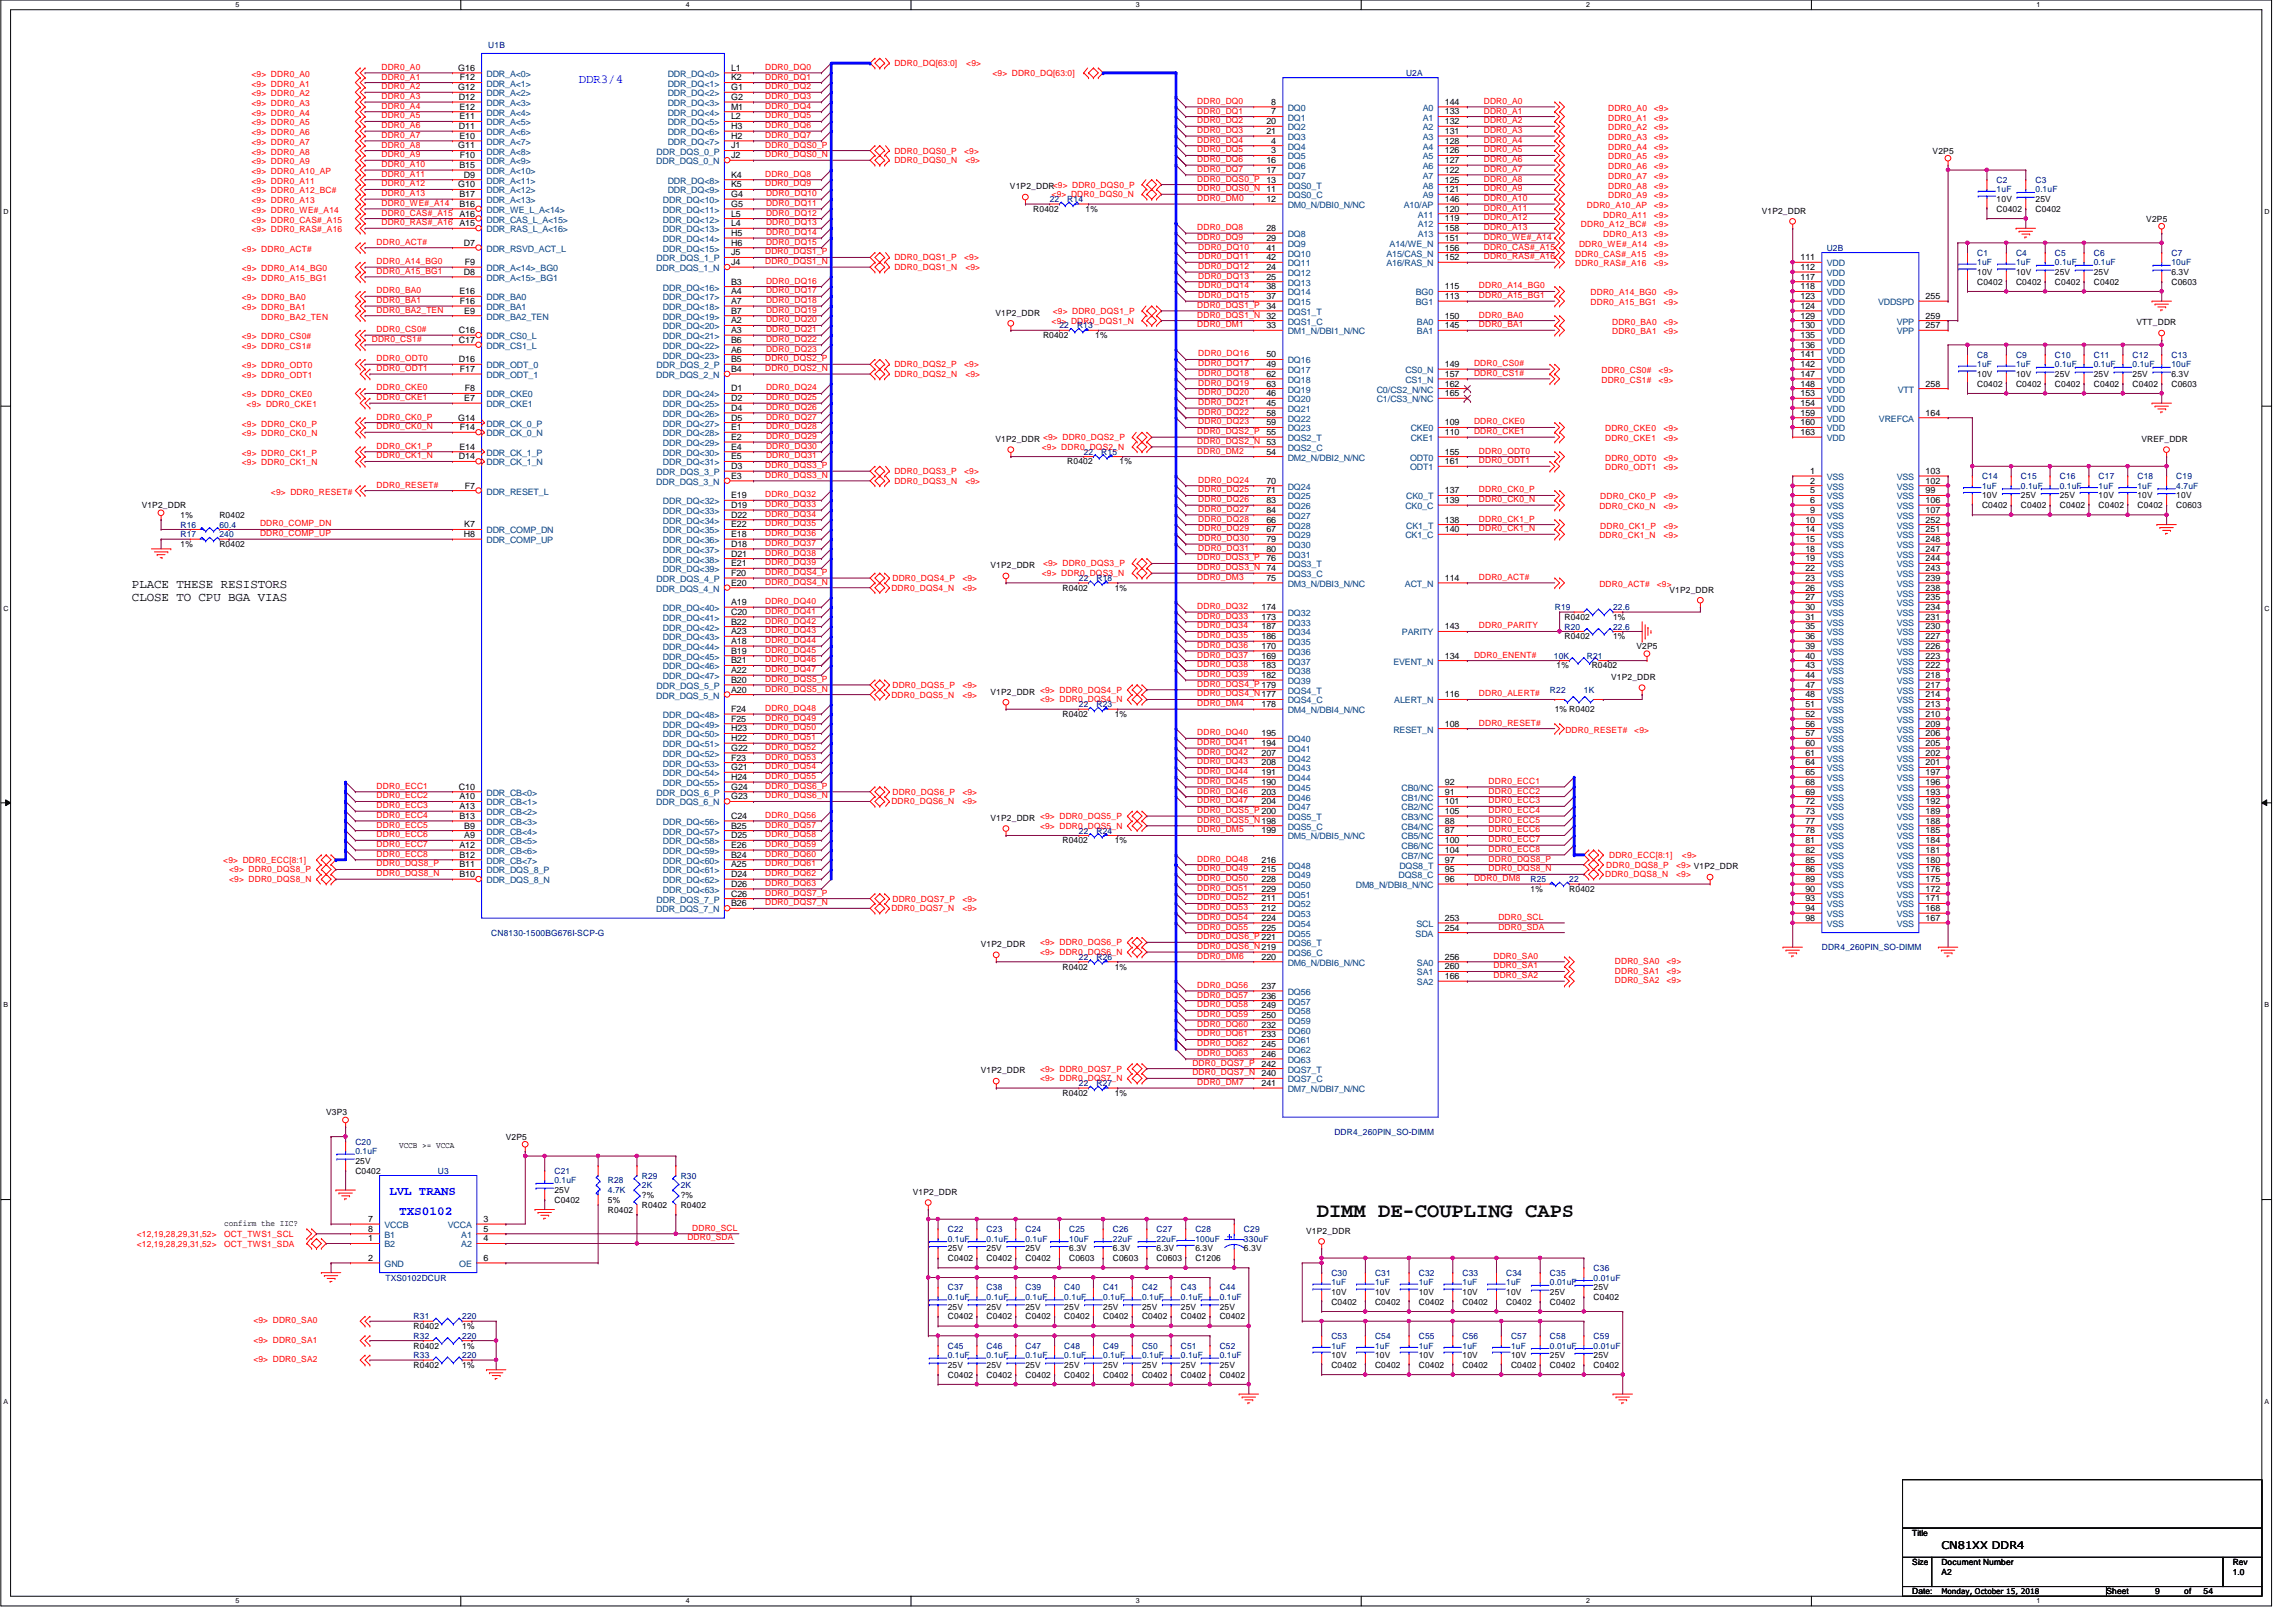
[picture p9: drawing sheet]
<svg xmlns="http://www.w3.org/2000/svg" width="420mm" height="297mm" viewBox="0 0 420 297" stroke-linecap="round" stroke-linejoin="round" font-family="sans-serif">
<defs><g id="words">
<text font-size="3.7" x="241.1" y="222.8">DIMM DE-COUPLING CAPS</text>
<g font-size="2.3" fill="#00f">
<text x="105.9" y="15.2">DDR3/4</text>
<text x="71.3" y="218.8">LVL TRANS</text>
<text x="73.1" y="222.3">TXS0102</text>
</g>
<g font-size="2.3">
<text x="24.2" y="107.7">PLACE THESE RESISTORS</text>
<text x="24.2" y="109.9">CLOSE TO CPU BGA VIAS</text>
</g>
<text font-size="1.9" x="355.4" y="283.4">CN81XX DDR4</text>
<g font-size="1.6" fill="#000080">
<text x="89.4" y="8.7">U1B</text>
<text x="257.4" y="13.9">U2A</text>
<text x="365.5" y="33.4">C2</text>
<text x="365.5" y="35.2">1uF</text>
<text x="372.6" y="33.4">C3</text>
<text x="372.6" y="35.2">0.1uF</text>
<text x="192.2" y="37">22</text>
<text x="195.4" y="37">R14</text>
<text x="334.4" y="45.9">U2B</text>
<text x="362" y="46.8">C1</text>
<text x="369.1" y="46.8">C4</text>
<text x="376.2" y="46.8">C5</text>
<text x="383.3" y="46.8">C6</text>
<text x="397.5" y="46.8">C7</text>
<text x="362" y="48.6">1uF</text>
<text x="369.1" y="48.6">1uF</text>
<text x="376.2" y="48.6">0.1uF</text>
<text x="383.3" y="48.6">0.1uF</text>
<text x="397.5" y="48.6">10uF</text>
<text x="194" y="60.1">22</text>
<text x="197.2" y="60.1">R13</text>
<text x="362" y="65.4">C8</text>
<text x="369.1" y="65.4">C9</text>
<text x="376.2" y="65.4">C10</text>
<text x="383.3" y="65.4">C11</text>
<text x="390.4" y="65.4">C12</text>
<text x="397.5" y="65.4">C13</text>
<text x="362" y="67.2">1uF</text>
<text x="369.1" y="67.2">1uF</text>
<text x="376.2" y="67.2">0.1uF</text>
<text x="383.3" y="67.2">0.1uF</text>
<text x="390.4" y="67.2">0.1uF</text>
<text x="397.5" y="67.2">10uF</text>
<text x="198.4" y="83.2">22</text>
<text x="201.6" y="83.2">R15</text>
<text x="362.9" y="87.7">C14</text>
<text x="362.9" y="89.5">1uF</text>
<text x="370" y="87.7">C15</text>
<text x="370" y="89.5">0.1uF</text>
<text x="377.1" y="87.7">C16</text>
<text x="377.1" y="89.5">0.1uF</text>
<text x="384.2" y="87.7">C17</text>
<text x="384.2" y="89.5">1uF</text>
<text x="391.3" y="87.7">C18</text>
<text x="391.3" y="89.5">1uF</text>
<text x="398.4" y="87.7">C19</text>
<text x="398.4" y="89.5">4.7uF</text>
<text x="33.1" y="98.3">R17</text>
<text x="33.1" y="96.6">R16</text>
<text x="40.2" y="98.3">240</text>
<text x="40.2" y="96.6">60.4</text>
<text x="197.5" y="106.3">22</text>
<text x="200.7" y="106.3">R18</text>
<text x="284.6" y="111.7">R19</text>
<text x="295.3" y="111.7">22.6</text>
<text x="286.4" y="115.2">R20</text>
<text x="295.3" y="115.2">22.6</text>
<text x="284.5" y="120.6">10K</text>
<text x="290.5" y="120.6">R21</text>
<text x="197.5" y="129.5">22</text>
<text x="200.7" y="129.5">R23</text>
<text x="283.7" y="126.8">R22</text>
<text x="290" y="126.8">1K</text>
<text x="197.5" y="152.6">22</text>
<text x="200.7" y="152.6">R24</text>
<text x="280.2" y="161.5">R25</text>
<text x="287.3" y="161.5">22</text>
<text x="89.9" y="171.2">CN8130-1500BG676I-SCP-G</text>
<text x="333.5" y="173.9">DDR4_260PIN_SO-DIMM</text>
<text x="197.5" y="175.7">22</text>
<text x="200.7" y="175.7">R26</text>
<text x="197.5" y="198.8">22</text>
<text x="200.7" y="198.8">R27</text>
<text x="65.1" y="209.5">C20</text>
<text x="244.3" y="207.7">DDR4_260PIN_SO-DIMM</text>
<text x="65.1" y="211.2">0.1uF</text>
<text x="80.2" y="214.8">U3</text>
<text x="101.5" y="214.8">C21</text>
<text x="117.5" y="215.7">R29</text>
<text x="124.6" y="215.7">R30</text>
<text x="101.5" y="216.6">0.1uF</text>
<text x="111.3" y="216.6">R28</text>
<text x="111.3" y="218.4">4.7K</text>
<text x="117.5" y="217.5">2K</text>
<text x="124.6" y="217.5">2K</text>
<text x="173.5" y="225.5">C22</text>
<text x="173.5" y="227.2">0.1uF</text>
<text x="180.6" y="225.5">C23</text>
<text x="180.6" y="227.2">0.1uF</text>
<text x="187.7" y="225.5">C24</text>
<text x="187.7" y="227.2">0.1uF</text>
<text x="195.7" y="225.5">C25</text>
<text x="195.7" y="227.2">10uF</text>
<text x="203.7" y="225.5">C26</text>
<text x="203.7" y="227.2">22uF</text>
<text x="211.7" y="225.5">C27</text>
<text x="211.7" y="227.2">22uF</text>
<text x="218.9" y="225.5">C28</text>
<text x="218.9" y="227.2">100uF</text>
<text x="227.7" y="225.5">C29</text>
<text x="227.7" y="227.2">330uF</text>
<text x="243.7" y="233.5">C30</text>
<text x="251.7" y="233.5">C31</text>
<text x="259.7" y="233.5">C32</text>
<text x="267.7" y="233.5">C33</text>
<text x="275.7" y="233.5">C34</text>
<text x="283.7" y="233.5">C35</text>
<text x="291.7" y="232.6">C36</text>
<text x="70.6" y="234.4">TXS0102DCUR</text>
<text x="173.5" y="236.1">C37</text>
<text x="173.5" y="237.9">0.1uF</text>
<text x="180.6" y="236.1">C38</text>
<text x="180.6" y="237.9">0.1uF</text>
<text x="187.7" y="236.1">C39</text>
<text x="187.7" y="237.9">0.1uF</text>
<text x="194.8" y="236.1">C40</text>
<text x="194.8" y="237.9">0.1uF</text>
<text x="202" y="236.1">C41</text>
<text x="202" y="237.9">0.1uF</text>
<text x="209.1" y="236.1">C42</text>
<text x="209.1" y="237.9">0.1uF</text>
<text x="216.2" y="236.1">C43</text>
<text x="216.2" y="237.9">0.1uF</text>
<text x="223.3" y="236.1">C44</text>
<text x="223.3" y="237.9">0.1uF</text>
<text x="243.7" y="235.2">1uF</text>
<text x="251.7" y="235.2">1uF</text>
<text x="259.7" y="235.2">1uF</text>
<text x="267.7" y="235.2">1uF</text>
<text x="275.7" y="235.2">1uF</text>
<text x="283.7" y="235.2">0.01uF</text>
<text x="291.7" y="234.4">0.01uF</text>
<text x="75.7" y="241.5">R31</text>
<text x="75.7" y="245">R32</text>
<text x="84.6" y="241.5">220</text>
<text x="84.6" y="245">220</text>
<text x="243.7" y="245">C53</text>
<text x="251.7" y="245">C54</text>
<text x="259.7" y="245">C55</text>
<text x="267.7" y="245">C56</text>
<text x="276.6" y="245">C57</text>
<text x="283.7" y="245">C58</text>
<text x="291.7" y="245">C59</text>
<text x="75.7" y="248.6">R33</text>
<text x="84.6" y="248.6">220</text>
<text x="173.5" y="246.8">C45</text>
<text x="173.5" y="248.6">0.1uF</text>
<text x="180.6" y="246.8">C46</text>
<text x="180.6" y="248.6">0.1uF</text>
<text x="187.7" y="246.8">C47</text>
<text x="187.7" y="248.6">0.1uF</text>
<text x="194.8" y="246.8">C48</text>
<text x="194.8" y="248.6">0.1uF</text>
<text x="202" y="246.8">C49</text>
<text x="202" y="248.6">0.1uF</text>
<text x="209.1" y="246.8">C50</text>
<text x="209.1" y="248.6">0.1uF</text>
<text x="216.2" y="246.8">C51</text>
<text x="216.2" y="248.6">0.1uF</text>
<text x="223.3" y="246.8">C52</text>
<text x="223.3" y="248.6">0.1uF</text>
<text x="243.7" y="246.8">1uF</text>
<text x="251.7" y="246.8">1uF</text>
<text x="259.7" y="246.8">1uF</text>
<text x="267.7" y="246.8">1uF</text>
<text x="276.6" y="246.8">1uF</text>
<text x="283.7" y="246.8">0.01uF</text>
<text x="291.7" y="246.8">0.01uF</text>
</g>
<g font-size="1.6" fill="#f00">
<text x="46" y="17.6">&lt;9&gt; DDR0_A2</text>
<text x="46" y="15.8">&lt;9&gt; DDR0_A1</text>
<text x="46" y="14.1">&lt;9&gt; DDR0_A0</text>
<text x="69.8" y="16.3">DDR0_A2</text>
<text x="69.8" y="14.6">DDR0_A1</text>
<text x="69.8" y="12.8">DDR0_A0</text>
<text x="140.1" y="16.3">DDR0_DQ2</text>
<text x="140.1" y="14.6">DDR0_DQ1</text>
<text x="140.1" y="12.8">DDR0_DQ0</text>
<text x="163.7" y="12.1">DDR0_DQ[63:0]</text>
<text x="176.9" y="12.1">&lt;9&gt;</text>
<text x="181.7" y="13.9">&lt;9&gt; DDR0_DQ[63:0]</text>
<text x="46" y="22.9">&lt;9&gt; DDR0_A5</text>
<text x="46" y="21.2">&lt;9&gt; DDR0_A4</text>
<text x="46" y="19.4">&lt;9&gt; DDR0_A3</text>
<text x="69.8" y="21.7">DDR0_A5</text>
<text x="69.8" y="18.1">DDR0_A3</text>
<text x="69.8" y="23.5">DDR0_A6</text>
<text x="69.8" y="19.9">DDR0_A4</text>
<text x="140.1" y="18.1">DDR0_DQ3</text>
<text x="140.1" y="23.5">DDR0_DQ6</text>
<text x="140.1" y="19.9">DDR0_DQ4</text>
<text x="140.1" y="21.7">DDR0_DQ5</text>
<text x="219.2" y="22.6">DDR0_DQ2</text>
<text x="219.2" y="20.8">DDR0_DQ1</text>
<text x="219.2" y="19">DDR0_DQ0</text>
<text x="271.6" y="22.6">DDR0_A2</text>
<text x="271.6" y="20.8">DDR0_A1</text>
<text x="271.6" y="19">DDR0_A0</text>
<text x="294.4" y="23.8">DDR0_A2</text>
<text x="294.4" y="22.1">DDR0_A1</text>
<text x="294.4" y="20.3">DDR0_A0</text>
<text x="302.8" y="23.8">&lt;9&gt;</text>
<text x="302.8" y="22.1">&lt;9&gt;</text>
<text x="302.8" y="20.3">&lt;9&gt;</text>
<text x="46" y="28.3">&lt;9&gt; DDR0_A8</text>
<text x="46" y="26.5">&lt;9&gt; DDR0_A7</text>
<text x="46" y="24.7">&lt;9&gt; DDR0_A6</text>
<text x="69.8" y="25.2">DDR0_A7</text>
<text x="69.8" y="28.8">DDR0_A9</text>
<text x="69.8" y="27">DDR0_A8</text>
<text x="140.1" y="25.2">DDR0_DQ7</text>
<text x="140.1" y="27">DDR0_DQS0_P</text>
<text x="140.1" y="28.8">DDR0_DQS0_N</text>
<text x="163.7" y="28.1">DDR0_DQS0_P</text>
<text x="163.7" y="29.9">DDR0_DQS0_N</text>
<text x="176.5" y="28.1">&lt;9&gt;</text>
<text x="176.7" y="29.9">&lt;9&gt;</text>
<text x="219.2" y="24.3">DDR0_DQ3</text>
<text x="219.2" y="29.7">DDR0_DQ6</text>
<text x="219.2" y="26.1">DDR0_DQ4</text>
<text x="219.2" y="27.9">DDR0_DQ5</text>
<text x="271.6" y="27.9">DDR0_A5</text>
<text x="271.6" y="24.3">DDR0_A3</text>
<text x="271.6" y="29.7">DDR0_A6</text>
<text x="271.6" y="26.1">DDR0_A4</text>
<text x="294.4" y="29.2">DDR0_A5</text>
<text x="294.4" y="27.4">DDR0_A4</text>
<text x="294.4" y="25.6">DDR0_A3</text>
<text x="302.8" y="29.2">&lt;9&gt;</text>
<text x="302.8" y="27.4">&lt;9&gt;</text>
<text x="302.8" y="25.6">&lt;9&gt;</text>
<text x="46" y="31.8">&lt;9&gt; DDR0_A10_AP</text>
<text x="46" y="35.4">&lt;9&gt; DDR0_A12_BC#</text>
<text x="46" y="33.6">&lt;9&gt; DDR0_A11</text>
<text x="46" y="30.1">&lt;9&gt; DDR0_A9</text>
<text x="69.8" y="34.1">DDR0_A12</text>
<text x="69.8" y="35.9">DDR0_A13</text>
<text x="69.8" y="32.3">DDR0_A11</text>
<text x="69.8" y="30.6">DDR0_A10</text>
<text x="140.1" y="34.1">DDR0_DQ9</text>
<text x="140.1" y="32.3">DDR0_DQ8</text>
<text x="140.2" y="35.9">DDR0_DQ10</text>
<text x="219.2" y="31.5">DDR0_DQ7</text>
<text x="219.2" y="33.2">DDR0_DQS0_P</text>
<text x="219.2" y="35">DDR0_DQS0_N</text>
<text x="271.6" y="31.5">DDR0_A7</text>
<text x="271.6" y="35">DDR0_A9</text>
<text x="271.6" y="33.2">DDR0_A8</text>
<text x="294.4" y="34.5">DDR0_A8</text>
<text x="294.4" y="32.7">DDR0_A7</text>
<text x="294.4" y="30.9">DDR0_A6</text>
<text x="302.8" y="34.5">&lt;9&gt;</text>
<text x="302.8" y="32.7">&lt;9&gt;</text>
<text x="302.8" y="30.9">&lt;9&gt;</text>
<text x="46" y="37.2">&lt;9&gt; DDR0_A13</text>
<text x="46" y="40.7">&lt;9&gt; DDR0_CAS#_A15</text>
<text x="46" y="38.9">&lt;9&gt; DDR0_WE#_A14</text>
<text x="69.8" y="41.2">DDR0_RAS#_A16</text>
<text x="69.8" y="39.5">DDR0_CAS#_A15</text>
<text x="69.8" y="37.7">DDR0_WE#_A14</text>
<text x="140.2" y="37.7">DDR0_DQ11</text>
<text x="140.2" y="41.2">DDR0_DQ13</text>
<text x="140.2" y="39.5">DDR0_DQ12</text>
<text x="192.5" y="36.1">&lt;9&gt; DDR0_DQS0_N</text>
<text x="219.2" y="36.8">DDR0_DM0</text>
<text x="271.6" y="40.3">DDR0_A12</text>
<text x="271.6" y="38.6">DDR0_A11</text>
<text x="271.6" y="36.8">DDR0_A10</text>
<text x="289.4" y="41.6">DDR0_A12_BC#</text>
<text x="290.5" y="38.1">DDR0_A10_AP</text>
<text x="293.5" y="39.8">DDR0_A11</text>
<text x="294.4" y="36.3">DDR0_A9</text>
<text x="302.8" y="38.1">&lt;9&gt;</text>
<text x="302.8" y="41.6">&lt;9&gt;</text>
<text x="302.8" y="39.8">&lt;9&gt;</text>
<text x="302.8" y="36.3">&lt;9&gt;</text>
<text x="44.3" y="46.1">&lt;9&gt; DDR0_ACT#</text>
<text x="46" y="42.5">&lt;9&gt; DDR0_RAS#_A16</text>
<text x="68.9" y="44.8">DDR0_ACT#</text>
<text x="140.1" y="46.6">DDR0_DQS1_P</text>
<text x="140.2" y="43">DDR0_DQ14</text>
<text x="140.2" y="44.8">DDR0_DQ15</text>
<text x="163.7" y="47.7">DDR0_DQS1_P</text>
<text x="176.5" y="47.7">&lt;9&gt;</text>
<text x="219.2" y="43.9">DDR0_DQ9</text>
<text x="219.2" y="42.1">DDR0_DQ8</text>
<text x="219.4" y="47.5">DDR0_DQ11</text>
<text x="219.4" y="45.7">DDR0_DQ10</text>
<text x="271.6" y="47.5">DDR0_RAS#_A16</text>
<text x="271.6" y="45.7">DDR0_CAS#_A15</text>
<text x="271.6" y="43.9">DDR0_WE#_A14</text>
<text x="271.6" y="42.1">DDR0_A13</text>
<text x="288.4" y="46.9">DDR0_CAS#_A15</text>
<text x="289.1" y="45.2">DDR0_WE#_A14</text>
<text x="293.5" y="43.4">DDR0_A13</text>
<text x="302.8" y="45.2">&lt;9&gt;</text>
<text x="302.8" y="46.9">&lt;9&gt;</text>
<text x="302.8" y="43.4">&lt;9&gt;</text>
<text x="44.3" y="49.6">&lt;9&gt; DDR0_A14_BG0</text>
<text x="44.3" y="51.4">&lt;9&gt; DDR0_A15_BG1</text>
<text x="68.9" y="48.3">DDR0_A14_BG0</text>
<text x="68.9" y="53.7">DDR0_BA0</text>
<text x="68.9" y="50.1">DDR0_A15_BG1</text>
<text x="140.1" y="48.3">DDR0_DQS1_N</text>
<text x="140.2" y="53.7">DDR0_DQ17</text>
<text x="140.2" y="51.9">DDR0_DQ16</text>
<text x="163.7" y="49.4">DDR0_DQS1_N</text>
<text x="176.7" y="49.4">&lt;9&gt;</text>
<text x="219.4" y="52.8">DDR0_DQ14</text>
<text x="219.4" y="51">DDR0_DQ13</text>
<text x="219.4" y="49.2">DDR0_DQ12</text>
<text x="270.8" y="52.8">DDR0_A14_BG0</text>
<text x="288.4" y="48.7">DDR0_RAS#_A16</text>
<text x="302.8" y="48.7">&lt;9&gt;</text>
<text x="44.3" y="56.7">&lt;9&gt; DDR0_BA1</text>
<text x="44.3" y="54.9">&lt;9&gt; DDR0_BA0</text>
<text x="47.8" y="58.5">DDR0_BA2_TEN</text>
<text x="68.9" y="57.2">DDR0_BA2_TEN</text>
<text x="68.9" y="55.5">DDR0_BA1</text>
<text x="140.2" y="57.2">DDR0_DQ19</text>
<text x="140.2" y="55.5">DDR0_DQ18</text>
<text x="140.2" y="59">DDR0_DQ20</text>
<text x="192.5" y="59.2">&lt;9&gt; DDR0_DQS1_N</text>
<text x="192.7" y="57.4">&lt;9&gt; DDR0_DQS1_P</text>
<text x="219.2" y="58.1">DDR0_DQS1_N</text>
<text x="219.2" y="56.3">DDR0_DQS1_P</text>
<text x="219.2" y="59.9">DDR0_DM1</text>
<text x="219.4" y="54.6">DDR0_DQ15</text>
<text x="270.8" y="54.6">DDR0_A15_BG1</text>
<text x="270.8" y="58.1">DDR0_BA0</text>
<text x="270.8" y="59.9">DDR0_BA1</text>
<text x="291.2" y="54.1">DDR0_A14_BG0</text>
<text x="291.2" y="55.8">DDR0_A15_BG1</text>
<text x="295.1" y="59.4">DDR0_BA0</text>
<text x="304.5" y="54.1">&lt;9&gt;</text>
<text x="304.5" y="55.8">&lt;9&gt;</text>
<text x="304.5" y="59.4">&lt;9&gt;</text>
<text x="44.3" y="62.1">&lt;9&gt; DDR0_CS0#</text>
<text x="44.3" y="63.8">&lt;9&gt; DDR0_CS1#</text>
<text x="68.1" y="62.6">DDR0_CS1#</text>
<text x="68.9" y="60.8">DDR0_CS0#</text>
<text x="140.2" y="60.8">DDR0_DQ21</text>
<text x="140.2" y="62.6">DDR0_DQ22</text>
<text x="140.2" y="64.3">DDR0_DQ23</text>
<text x="219.4" y="65.2">DDR0_DQ16</text>
<text x="295.1" y="61.2">DDR0_BA1</text>
<text x="304.5" y="61.2">&lt;9&gt;</text>
<text x="44.3" y="67.4">&lt;9&gt; DDR0_ODT0</text>
<text x="44.3" y="69.2">&lt;9&gt; DDR0_ODT1</text>
<text x="68.9" y="66.1">DDR0_ODT0</text>
<text x="68.9" y="71.5">DDR0_CKE0</text>
<text x="68.9" y="67.9">DDR0_ODT1</text>
<text x="140.1" y="66.1">DDR0_DQS2_P</text>
<text x="140.1" y="67.9">DDR0_DQS2_N</text>
<text x="140.2" y="71.5">DDR0_DQ24</text>
<text x="163.7" y="67.2">DDR0_DQS2_P</text>
<text x="163.7" y="69">DDR0_DQS2_N</text>
<text x="176.5" y="67.2">&lt;9&gt;</text>
<text x="176.7" y="69">&lt;9&gt;</text>
<text x="219.4" y="67">DDR0_DQ17</text>
<text x="219.4" y="70.6">DDR0_DQ19</text>
<text x="219.4" y="68.8">DDR0_DQ18</text>
<text x="269.9" y="67">DDR0_CS0#</text>
<text x="269.9" y="68.8">DDR0_CS1#</text>
<text x="293.2" y="68.3">DDR0_CS0#</text>
<text x="293.2" y="70.1">DDR0_CS1#</text>
<text x="303.6" y="68.3">&lt;9&gt;</text>
<text x="303.6" y="70.1">&lt;9&gt;</text>
<text x="44.3" y="72.7">&lt;9&gt; DDR0_CKE0</text>
<text x="45.2" y="74.5">&lt;9&gt; DDR0_CKE1</text>
<text x="68.9" y="76.8">DDR0_CK0_P</text>
<text x="68.9" y="73.2">DDR0_CKE1</text>
<text x="140.2" y="75">DDR0_DQ26</text>
<text x="140.2" y="76.8">DDR0_DQ27</text>
<text x="140.2" y="73.2">DDR0_DQ25</text>
<text x="219.4" y="74.1">DDR0_DQ21</text>
<text x="219.4" y="75.9">DDR0_DQ22</text>
<text x="219.4" y="77.7">DDR0_DQ23</text>
<text x="219.4" y="72.3">DDR0_DQ20</text>
<text x="269.9" y="77.7">DDR0_CKE0</text>
<text x="44.3" y="78.1">&lt;9&gt; DDR0_CK0_P</text>
<text x="44.3" y="79.8">&lt;9&gt; DDR0_CK0_N</text>
<text x="44.3" y="83.4">&lt;9&gt; DDR0_CK1_P</text>
<text x="68.9" y="78.6">DDR0_CK0_N</text>
<text x="68.9" y="82.1">DDR0_CK1_P</text>
<text x="68.9" y="83.9">DDR0_CK1_N</text>
<text x="140.2" y="78.6">DDR0_DQ28</text>
<text x="140.2" y="80.3">DDR0_DQ29</text>
<text x="140.2" y="82.1">DDR0_DQ30</text>
<text x="140.2" y="83.9">DDR0_DQ31</text>
<text x="190.7" y="82.3">&lt;9&gt; DDR0_DQS2_N</text>
<text x="219.2" y="79.5">DDR0_DQS2_P</text>
<text x="219.2" y="81.2">DDR0_DQS2_N</text>
<text x="219.2" y="83">DDR0_DM2</text>
<text x="269.9" y="79.5">DDR0_CKE1</text>
<text x="270.8" y="83">DDR0_ODT0</text>
<text x="293.9" y="79">DDR0_CKE0</text>
<text x="293.9" y="80.7">DDR0_CKE1</text>
<text x="304.5" y="79">&lt;9&gt;</text>
<text x="304.5" y="80.7">&lt;9&gt;</text>
<text x="44.3" y="85.2">&lt;9&gt; DDR0_CK1_N</text>
<text x="68.9" y="89.2">DDR0_RESET#</text>
<text x="140.1" y="87.5">DDR0_DQS3_N</text>
<text x="140.1" y="85.7">DDR0_DQS3_P</text>
<text x="163.7" y="88.6">DDR0_DQS3_N</text>
<text x="163.7" y="86.8">DDR0_DQS3_P</text>
<text x="176.5" y="86.8">&lt;9&gt;</text>
<text x="176.7" y="88.6">&lt;9&gt;</text>
<text x="219.4" y="88.3">DDR0_DQ24</text>
<text x="270.8" y="84.8">DDR0_ODT1</text>
<text x="293.9" y="84.3">DDR0_ODT0</text>
<text x="293.9" y="86.1">DDR0_ODT1</text>
<text x="304.5" y="84.3">&lt;9&gt;</text>
<text x="304.5" y="86.1">&lt;9&gt;</text>
<text x="49.6" y="90.5">&lt;9&gt; DDR0_RESET#</text>
<text x="140.1" y="91">DDR0_DQ32</text>
<text x="140.1" y="92.8">DDR0_DQ33</text>
<text x="140.1" y="94.6">DDR0_DQ34</text>
<text x="219.4" y="95.5">DDR0_DQ28</text>
<text x="219.4" y="91.9">DDR0_DQ26</text>
<text x="219.4" y="93.7">DDR0_DQ27</text>
<text x="219.4" y="90.1">DDR0_DQ25</text>
<text x="270.8" y="90.1">DDR0_CK0_P</text>
<text x="270.8" y="91.9">DDR0_CK0_N</text>
<text x="270.8" y="95.5">DDR0_CK1_P</text>
<text x="292.8" y="93.2">DDR0_CK0_N</text>
<text x="293" y="91.4">DDR0_CK0_P</text>
<text x="304.5" y="91.4">&lt;9&gt;</text>
<text x="304.5" y="93.2">&lt;9&gt;</text>
<text x="47.6" y="96.4">DDR0_COMP_DN</text>
<text x="47.6" y="98.1">DDR0_COMP_UP</text>
<text x="140.1" y="96.4">DDR0_DQ35</text>
<text x="140.1" y="98.1">DDR0_DQ36</text>
<text x="140.1" y="99.9">DDR0_DQ37</text>
<text x="140.1" y="101.7">DDR0_DQ38</text>
<text x="219.4" y="97.2">DDR0_DQ29</text>
<text x="219.4" y="99">DDR0_DQ30</text>
<text x="219.4" y="100.8">DDR0_DQ31</text>
<text x="270.8" y="97.2">DDR0_CK1_N</text>
<text x="292.8" y="98.5">DDR0_CK1_N</text>
<text x="293" y="96.7">DDR0_CK1_P</text>
<text x="304.5" y="96.7">&lt;9&gt;</text>
<text x="304.5" y="98.5">&lt;9&gt;</text>
<text x="140.1" y="105.2">DDR0_DQS4_P</text>
<text x="140.1" y="107">DDR0_DQS4_N</text>
<text x="140.1" y="103.5">DDR0_DQ39</text>
<text x="163.4" y="106.3">DDR0_DQS4_P</text>
<text x="176.2" y="106.3">&lt;9&gt;</text>
<text x="190.7" y="105.5">&lt;9&gt; DDR0_DQS3_N</text>
<text x="191" y="103.7">&lt;9&gt; DDR0_DQS3_P</text>
<text x="219.2" y="104.4">DDR0_DQS3_N</text>
<text x="219.2" y="102.6">DDR0_DQS3_P</text>
<text x="219.2" y="106.1">DDR0_DM3</text>
<text x="270.8" y="106.1">DDR0_ACT#</text>
<text x="292.8" y="107.4">DDR0_ACT#</text>
<text x="303.3" y="107.4">&lt;9&gt;</text>
<text x="140.1" y="110.6">DDR0_DQ40</text>
<text x="140.1" y="112.4">DDR0_DQ41</text>
<text x="163.2" y="108.1">DDR0_DQS4_N</text>
<text x="176.2" y="108.1">&lt;9&gt;</text>
<text x="219.2" y="111.5">DDR0_DQ32</text>
<text x="219.2" y="113.2">DDR0_DQ33</text>
<text x="140.1" y="114.1">DDR0_DQ42</text>
<text x="140.1" y="115.9">DDR0_DQ43</text>
<text x="140.1" y="117.7">DDR0_DQ44</text>
<text x="140.1" y="119.5">DDR0_DQ45</text>
<text x="219.2" y="115">DDR0_DQ34</text>
<text x="219.2" y="116.8">DDR0_DQ35</text>
<text x="219.2" y="118.6">DDR0_DQ36</text>
<text x="270.8" y="115">DDR0_PARITY</text>
<text x="140.1" y="121.2">DDR0_DQ46</text>
<text x="140.1" y="123">DDR0_DQ47</text>
<text x="140.1" y="124.8">DDR0_DQS5_P</text>
<text x="163.4" y="125.9">DDR0_DQS5_P</text>
<text x="176.2" y="125.9">&lt;9&gt;</text>
<text x="219.2" y="125.7">DDR0_DQS4_P 179</text>
<text x="219.2" y="120.4">DDR0_DQ37</text>
<text x="219.2" y="122.1">DDR0_DQ38</text>
<text x="219.2" y="123.9">DDR0_DQ39</text>
<text x="269.9" y="120.4">DDR0_ENENT#</text>
<text x="140.1" y="130.1">DDR0_DQ48</text>
<text x="140.1" y="131.9">DDR0_DQ49</text>
<text x="140.1" y="126.6">DDR0_DQS5_N</text>
<text x="163.2" y="127.7">DDR0_DQS5_N</text>
<text x="176.2" y="127.7">&lt;9&gt;</text>
<text x="190.4" y="128.6">&lt;9&gt; DDR0_DQS4_N</text>
<text x="219.2" y="127.5">DDR0_DQS4_N177</text>
<text x="219.2" y="129.2">DDR0_DM4</text>
<text x="270.8" y="127.5">DDR0_ALERT#</text>
<text x="140.1" y="133.7">DDR0_DQ50</text>
<text x="140.1" y="135.5">DDR0_DQ51</text>
<text x="140.1" y="137.2">DDR0_DQ52</text>
<text x="219.2" y="134.6">DDR0_DQ40</text>
<text x="219.2" y="136.4">DDR0_DQ41</text>
<text x="270.8" y="132.8">DDR0_RESET#</text>
<text x="286.6" y="134.1">DDR0_RESET#</text>
<text x="299.2" y="134.1">&lt;9&gt;</text>
<text x="140.1" y="139">DDR0_DQ53</text>
<text x="140.1" y="140.8">DDR0_DQ54</text>
<text x="140.1" y="142.6">DDR0_DQ55</text>
<text x="219.2" y="138.1">DDR0_DQ42</text>
<text x="219.2" y="139.9">DDR0_DQ43</text>
<text x="219.2" y="141.7">DDR0_DQ44</text>
<text x="219.2" y="143.5">DDR0_DQ45</text>
<text x="272.5" y="143.5">DDR0_ECC1</text>
<text x="68.9" y="147.9">DDR0_ECC3</text>
<text x="68.9" y="149.7">DDR0_ECC4</text>
<text x="68.9" y="146.1">DDR0_ECC2</text>
<text x="68.9" y="144.4">DDR0_ECC1</text>
<text x="140.1" y="149.7">DDR0_DQ56</text>
<text x="140.1" y="146.1">DDR0_DQS6_N</text>
<text x="140.1" y="144.4">DDR0_DQS6_P</text>
<text x="163.2" y="147.2">DDR0_DQS6_N</text>
<text x="163.4" y="145.5">DDR0_DQS6_P</text>
<text x="176.2" y="145.5">&lt;9&gt;</text>
<text x="176.2" y="147.2">&lt;9&gt;</text>
<text x="219.2" y="145.2">DDR0_DQ46</text>
<text x="219.2" y="147">DDR0_DQ47</text>
<text x="219.2" y="148.8">DDR0_DQS5_P 200</text>
<text x="272.5" y="147">DDR0_ECC3</text>
<text x="272.5" y="148.8">DDR0_ECC4</text>
<text x="272.5" y="145.2">DDR0_ECC2</text>
<text x="68.9" y="155">DDR0_ECC7</text>
<text x="68.9" y="153.2">DDR0_ECC6</text>
<text x="68.9" y="151.5">DDR0_ECC5</text>
<text x="140.1" y="151.5">DDR0_DQ57</text>
<text x="140.1" y="153.2">DDR0_DQ58</text>
<text x="140.1" y="155">DDR0_DQ59</text>
<text x="190.4" y="151.7">&lt;9&gt; DDR0_DQS5_N</text>
<text x="219.2" y="150.6">DDR0_DQS5_N198</text>
<text x="219.2" y="152.4">DDR0_DM5</text>
<text x="272.5" y="154.1">DDR0_ECC7</text>
<text x="272.5" y="155.9">DDR0_ECC8</text>
<text x="272.5" y="152.4">DDR0_ECC6</text>
<text x="272.5" y="150.6">DDR0_ECC5</text>
<text x="40.9" y="157.9">&lt;9&gt; DDR0_ECC[8:1]</text>
<text x="41.9" y="161.5">&lt;9&gt; DDR0_DQS8_N</text>
<text x="41.9" y="159.7">&lt;9&gt; DDR0_DQS8_P</text>
<text x="68.9" y="156.8">DDR0_ECC8</text>
<text x="68.9" y="160.4">DDR0_DQS8_N</text>
<text x="68.9" y="158.6">DDR0_DQS8_P</text>
<text x="140.1" y="156.8">DDR0_DQ60</text>
<text x="140.1" y="158.6">DDR0_DQ61</text>
<text x="140.1" y="160.4">DDR0_DQ62</text>
<text x="219.2" y="157.7">DDR0_DQ48</text>
<text x="219.2" y="159.5">DDR0_DQ49</text>
<text x="219.2" y="161.2">DDR0_DQ50</text>
<text x="269.9" y="161.2">DDR0_DM8</text>
<text x="272.5" y="157.7">DDR0_DQS8_P</text>
<text x="272.5" y="159.5">DDR0_DQS8_N</text>
<text x="293.9" y="160.6">DDR0_DQS8_N</text>
<text x="294.1" y="158.8">DDR0_DQS8_P</text>
<text x="294.6" y="157">DDR0_ECC[8:1]</text>
<text x="306.9" y="158.8">&lt;9&gt; V1P2_DDR</text>
<text x="306.9" y="160.6">&lt;9&gt;</text>
<text x="307.9" y="157">&lt;9&gt;</text>
<text x="140.1" y="162.1">DDR0_DQ63</text>
<text x="140.1" y="165.7">DDR0_DQS7_N</text>
<text x="140.1" y="163.9">DDR0_DQS7_P</text>
<text x="163.2" y="166.8">DDR0_DQS7_N</text>
<text x="163.4" y="165">DDR0_DQS7_P</text>
<text x="176.2" y="165">&lt;9&gt;</text>
<text x="176.2" y="166.8">&lt;9&gt;</text>
<text x="219.2" y="163">DDR0_DQ51</text>
<text x="219.2" y="164.8">DDR0_DQ52</text>
<text x="219.2" y="166.6">DDR0_DQ53</text>
<text x="190.4" y="173">&lt;9&gt; DDR0_DQS6_P</text>
<text x="219.2" y="168.4">DDR0_DQ54</text>
<text x="219.2" y="170.1">DDR0_DQ55</text>
<text x="219.2" y="173.7">DDR0_DQS6_N219</text>
<text x="219.2" y="171.9">DDR0_DQS6_P 221</text>
<text x="274.3" y="168.4">DDR0_SCL</text>
<text x="274.3" y="170.1">DDR0_SDA</text>
<text x="190.4" y="174.8">&lt;9&gt; DDR0_DQS6_N</text>
<text x="219.2" y="175.5">DDR0_DM6</text>
<text x="273.4" y="175.5">DDR0_SA0</text>
<text x="273.4" y="177.2">DDR0_SA1</text>
<text x="273.4" y="179">DDR0_SA2</text>
<text x="295.6" y="176.4">DDR0_SA0</text>
<text x="295.6" y="178.2">DDR0_SA1</text>
<text x="295.6" y="180">DDR0_SA2</text>
<text x="305.1" y="176.4">&lt;9&gt;</text>
<text x="305.1" y="178.2">&lt;9&gt;</text>
<text x="305.1" y="180">&lt;9&gt;</text>
<text x="219.2" y="180.8">DDR0_DQ56</text>
<text x="219.2" y="182.6">DDR0_DQ57</text>
<text x="219.2" y="184.4">DDR0_DQ58</text>
<text x="219.2" y="186.1">DDR0_DQ59</text>
<text x="219.2" y="187.9">DDR0_DQ60</text>
<text x="219.2" y="189.7">DDR0_DQ61</text>
<text x="219.2" y="191.5">DDR0_DQ62</text>
<text x="190.4" y="197.9">&lt;9&gt; DDR0_DQS7_N</text>
<text x="190.4" y="196.1">&lt;9&gt; DDR0_DQS7_P</text>
<text x="218.3" y="196.8">DDR0_DQS7_N</text>
<text x="218.3" y="195">DDR0_DQS7_P</text>
<text x="219.2" y="193.3">DDR0_DQ63</text>
<text x="219.2" y="198.6">DDR0_DM7</text>
<text x="25.1" y="226.4">&lt;12,19,28,29,31,52&gt;</text>
<text x="41.1" y="226.4">OCT_TWS1_SCL</text>
<text x="125.8" y="227">DDR0_SDA</text>
<text x="126.7" y="225.3">DDR0_SCL</text>
<text x="25.1" y="228.1">&lt;12,19,28,29,31,52&gt;</text>
<text x="41.1" y="228.1">OCT_TWS1_SDA</text>
<text x="46.4" y="242.2">&lt;9&gt; DDR0_SA0</text>
<text x="46.4" y="245.7">&lt;9&gt; DDR0_SA1</text>
<text x="46.4" y="249.3">&lt;9&gt; DDR0_SA2</text>
</g>
<g font-size="1.6">
<text x="83.9" y="13">G16</text>
<text x="83.9" y="16.5">G12</text>
<text x="84.2" y="14.7">F12</text>
<text x="133.8" y="13">L1</text>
<text x="133.8" y="14.7">K2</text>
<text x="133.8" y="16.5">G1</text>
<text x="84" y="18.3">D12</text>
<text x="84" y="23.6">D11</text>
<text x="84.1" y="20.1">E12</text>
<text x="84.1" y="21.8">E11</text>
<text x="133.8" y="18.3">G2</text>
<text x="133.8" y="20.1">M1</text>
<text x="133.8" y="21.8">L2</text>
<text x="133.8" y="23.6">H3</text>
<text x="231.8" y="22.7">20</text>
<text x="232.7" y="21">7</text>
<text x="232.7" y="19.2">8</text>
<text x="264.5" y="22.7">132</text>
<text x="264.5" y="21">133</text>
<text x="264.5" y="19.2">144</text>
<text x="83.9" y="27.2">G11</text>
<text x="84.1" y="25.4">E10</text>
<text x="84.2" y="29">F10</text>
<text x="133.8" y="25.4">H2</text>
<text x="133.8" y="27.2">J1</text>
<text x="133.8" y="29">J2</text>
<text x="231.8" y="29.8">16</text>
<text x="231.8" y="24.5">21</text>
<text x="232.7" y="28.1">3</text>
<text x="232.7" y="26.3">4</text>
<text x="264.5" y="28.1">126</text>
<text x="264.5" y="29.8">127</text>
<text x="264.5" y="26.3">128</text>
<text x="264.5" y="24.5">131</text>
<text x="353.8" y="28.1">V2P5</text>
<text x="83.9" y="34.3">G10</text>
<text x="84.1" y="30.7">B15</text>
<text x="84.9" y="32.5">D9</text>
<text x="133.8" y="32.5">K4</text>
<text x="133.8" y="34.3">K5</text>
<text x="184.9" y="34.7">V1P2_DDR&lt;9&gt; DDR0_DQS0_P</text>
<text x="231.8" y="35.2">11</text>
<text x="231.8" y="33.4">13</text>
<text x="231.8" y="31.6">17</text>
<text x="264.5" y="35.2">121</text>
<text x="264.5" y="31.6">122</text>
<text x="264.5" y="33.4">125</text>
<text x="84.1" y="36.1">B17</text>
<text x="84.1" y="37.8">B16</text>
<text x="84.1" y="41.4">A15</text>
<text x="84.1" y="39.6">A16</text>
<text x="133.8" y="36.1">G4</text>
<text x="133.8" y="37.8">G5</text>
<text x="133.8" y="39.6">L5</text>
<text x="133.8" y="41.4">L4</text>
<text x="189.2" y="38.8">R0402</text>
<text x="198.7" y="38.8">1%</text>
<text x="231.8" y="37">12</text>
<text x="264.5" y="40.5">119</text>
<text x="264.5" y="38.7">120</text>
<text x="264.5" y="37">146</text>
<text x="322.5" y="39.1">V1P2_DDR</text>
<text x="365.5" y="37">10V</text>
<text x="365.5" y="38.8">C0402</text>
<text x="372.6" y="37">25V</text>
<text x="372.6" y="38.8">C0402</text>
<text x="392.9" y="40.6">V2P5</text>
<text x="84.9" y="45">D7</text>
<text x="133.8" y="43.2">H5</text>
<text x="133.8" y="45">H6</text>
<text x="133.8" y="46.7">J5</text>
<text x="231.8" y="42.3">28</text>
<text x="231.8" y="44.1">29</text>
<text x="231.8" y="45.8">41</text>
<text x="231.8" y="47.6">42</text>
<text x="264.5" y="44.1">151</text>
<text x="264.5" y="47.6">152</text>
<text x="264.5" y="45.8">156</text>
<text x="264.5" y="42.3">158</text>
<text x="329.6" y="47.6">111</text>
<text x="84.1" y="53.8">E16</text>
<text x="84.9" y="50.3">D8</text>
<text x="85.1" y="48.5">F9</text>
<text x="133.8" y="48.5">J4</text>
<text x="133.8" y="52.1">B3</text>
<text x="133.8" y="53.8">A4</text>
<text x="231.8" y="49.4">24</text>
<text x="231.8" y="51.2">25</text>
<text x="231.8" y="53">38</text>
<text x="264.5" y="53">115</text>
<text x="329.6" y="49.4">112</text>
<text x="329.6" y="51.2">117</text>
<text x="329.6" y="53">118</text>
<text x="362" y="50.3">10V</text>
<text x="362" y="52.1">C0402</text>
<text x="369.1" y="50.3">10V</text>
<text x="369.1" y="52.1">C0402</text>
<text x="376.2" y="50.3">25V</text>
<text x="376.2" y="52.1">C0402</text>
<text x="383.3" y="50.3">25V</text>
<text x="383.3" y="52.1">C0402</text>
<text x="397.5" y="50.3">6.3V</text>
<text x="397.5" y="52.1">C0603</text>
<text x="84.2" y="55.6">F16</text>
<text x="85" y="57.4">E9</text>
<text x="133.8" y="55.6">A7</text>
<text x="133.8" y="57.4">B7</text>
<text x="133.8" y="59.2">A2</text>
<text x="182.2" y="57.8">V1P2_DDR</text>
<text x="231.8" y="58.3">32</text>
<text x="231.8" y="56.5">34</text>
<text x="231.8" y="54.7">37</text>
<text x="264.5" y="54.7">113</text>
<text x="264.5" y="58.3">150</text>
<text x="329.6" y="54.7">123</text>
<text x="329.6" y="56.5">124</text>
<text x="329.6" y="58.3">129</text>
<text x="352.5" y="54.7">255</text>
<text x="352.5" y="58.3">259</text>
<text x="391.1" y="59.6">VTT_DDR</text>
<text x="84" y="61">C16</text>
<text x="84" y="62.7">C17</text>
<text x="133.8" y="61">A3</text>
<text x="133.8" y="62.7">B6</text>
<text x="133.8" y="64.5">A6</text>
<text x="191" y="61.9">R0402</text>
<text x="200.5" y="61.9">1%</text>
<text x="231.8" y="60.1">33</text>
<text x="231.8" y="65.4">50</text>
<text x="264.5" y="60.1">145</text>
<text x="329.6" y="60.1">130</text>
<text x="329.6" y="61.8">135</text>
<text x="329.6" y="63.6">136</text>
<text x="329.6" y="65.4">141</text>
<text x="352.5" y="60.1">257</text>
<text x="84" y="66.3">D16</text>
<text x="84.2" y="68.1">F17</text>
<text x="85.1" y="71.6">F8</text>
<text x="133.8" y="66.3">B5</text>
<text x="133.8" y="68.1">B4</text>
<text x="133.8" y="71.6">D1</text>
<text x="231.8" y="67.2">49</text>
<text x="231.8" y="69">62</text>
<text x="231.8" y="70.7">63</text>
<text x="264.5" y="67.2">149</text>
<text x="264.5" y="69">157</text>
<text x="264.5" y="70.7">162</text>
<text x="329.6" y="67.2">142</text>
<text x="329.6" y="69">147</text>
<text x="329.6" y="70.7">148</text>
<text x="352.5" y="70.7">258</text>
<text x="362" y="69">10V</text>
<text x="362" y="70.8">C0402</text>
<text x="369.1" y="69">10V</text>
<text x="369.1" y="70.8">C0402</text>
<text x="376.2" y="69">25V</text>
<text x="376.2" y="70.8">C0402</text>
<text x="383.3" y="69">25V</text>
<text x="383.3" y="70.8">C0402</text>
<text x="390.4" y="69">25V</text>
<text x="390.4" y="70.8">C0402</text>
<text x="397.5" y="69">6.3V</text>
<text x="397.5" y="70.8">C0603</text>
<text x="83.9" y="77">G14</text>
<text x="85" y="73.4">E7</text>
<text x="133.8" y="73.4">D2</text>
<text x="133.8" y="75.2">D4</text>
<text x="133.8" y="77">D5</text>
<text x="231.8" y="74.3">45</text>
<text x="231.8" y="72.5">46</text>
<text x="231.8" y="76.1">58</text>
<text x="231.8" y="77.9">59</text>
<text x="264.5" y="77.9">109</text>
<text x="264.5" y="72.5">165</text>
<text x="329.6" y="72.5">153</text>
<text x="329.6" y="74.3">154</text>
<text x="329.6" y="76.1">159</text>
<text x="329.6" y="77.9">160</text>
<text x="352.5" y="76.1">164</text>
<text x="84.1" y="82.3">E14</text>
<text x="84.2" y="78.7">F14</text>
<text x="133.8" y="78.7">E1</text>
<text x="133.8" y="80.5">E2</text>
<text x="133.8" y="82.3">E4</text>
<text x="182.2" y="80.9">V1P2_DDR &lt;9&gt; DDR0_DQS2_P</text>
<text x="231.8" y="81.4">53</text>
<text x="231.8" y="83.2">54</text>
<text x="231.8" y="79.6">55</text>
<text x="264.5" y="79.6">110</text>
<text x="264.5" y="83.2">155</text>
<text x="329.6" y="79.6">163</text>
<text x="392" y="80.9">VREF_DDR</text>
<text x="84" y="84.1">D14</text>
<text x="85.1" y="89.4">F7</text>
<text x="133.8" y="84.1">E5</text>
<text x="133.8" y="85.9">D3</text>
<text x="133.8" y="87.6">E3</text>
<text x="195.4" y="85">R0402</text>
<text x="205" y="85">1%</text>
<text x="231.8" y="88.5">70</text>
<text x="264.5" y="85">161</text>
<text x="331.4" y="86.7">1</text>
<text x="331.4" y="88.5">2</text>
<text x="352.5" y="88.5">102</text>
<text x="352.5" y="86.7">103</text>
<text x="25.9" y="93">V1P2_DDR</text>
<text x="33.1" y="94.8">1%</text>
<text x="40.2" y="94.8">R0402</text>
<text x="133.8" y="91.2">E19</text>
<text x="133.8" y="93">D19</text>
<text x="133.8" y="94.7">D22</text>
<text x="231.8" y="95.6">66</text>
<text x="231.8" y="90.3">71</text>
<text x="231.8" y="92.1">83</text>
<text x="231.8" y="93.9">84</text>
<text x="264.5" y="90.3">137</text>
<text x="264.5" y="95.6">138</text>
<text x="264.5" y="92.1">139</text>
<text x="330.5" y="95.6">10</text>
<text x="331.4" y="90.3">5</text>
<text x="331.4" y="92.1">6</text>
<text x="331.4" y="93.9">9</text>
<text x="352.5" y="90.3">99</text>
<text x="352.5" y="92.1">106</text>
<text x="352.5" y="93.9">107</text>
<text x="352.5" y="95.6">252</text>
<text x="362.9" y="91.2">10V</text>
<text x="362.9" y="93">C0402</text>
<text x="370" y="91.2">25V</text>
<text x="370" y="93">C0402</text>
<text x="377.1" y="91.2">25V</text>
<text x="377.1" y="93">C0402</text>
<text x="384.2" y="91.2">10V</text>
<text x="384.2" y="93">C0402</text>
<text x="391.3" y="91.2">10V</text>
<text x="391.3" y="93">C0402</text>
<text x="398.4" y="91.2">10V</text>
<text x="398.4" y="93">C0603</text>
<text x="33.1" y="100.1">1%</text>
<text x="40.2" y="100.1">R0402</text>
<text x="84.9" y="98.3">H8</text>
<text x="85" y="96.5">K7</text>
<text x="133.8" y="96.5">E22</text>
<text x="133.8" y="98.3">E18</text>
<text x="133.8" y="100.1">D18</text>
<text x="133.8" y="101.9">D21</text>
<text x="231.8" y="97.4">67</text>
<text x="231.8" y="99.2">79</text>
<text x="231.8" y="101">80</text>
<text x="264.5" y="97.4">140</text>
<text x="330.5" y="97.4">14</text>
<text x="330.5" y="99.2">15</text>
<text x="330.5" y="101">18</text>
<text x="352.5" y="101">247</text>
<text x="352.5" y="99.2">248</text>
<text x="352.5" y="97.4">251</text>
<text x="133.8" y="103.6">E21</text>
<text x="133.8" y="105.4">F20</text>
<text x="133.8" y="107.2">E20</text>
<text x="181.3" y="104">V1P2_DDR</text>
<text x="231.8" y="104.5">74</text>
<text x="231.8" y="106.3">75</text>
<text x="231.8" y="102.7">76</text>
<text x="264.5" y="106.3">114</text>
<text x="330.5" y="102.7">19</text>
<text x="330.5" y="104.5">22</text>
<text x="330.5" y="106.3">23</text>
<text x="352.5" y="106.3">239</text>
<text x="352.5" y="104.5">243</text>
<text x="352.5" y="102.7">244</text>
<text x="133.8" y="110.7">A19</text>
<text x="133.8" y="112.5">C20</text>
<text x="194.5" y="108.1">R0402</text>
<text x="204.1" y="108.1">1%</text>
<text x="231" y="113.4">173</text>
<text x="231" y="111.6">174</text>
<text x="286.4" y="113.5">R0402</text>
<text x="295.3" y="113.5">1%</text>
<text x="305.6" y="108.5">V1P2_DDR</text>
<text x="330.5" y="108.1">26</text>
<text x="330.5" y="109.9">27</text>
<text x="330.5" y="111.6">30</text>
<text x="330.5" y="113.4">31</text>
<text x="352.5" y="113.4">231</text>
<text x="352.5" y="111.6">234</text>
<text x="352.5" y="109.9">235</text>
<text x="352.5" y="108.1">238</text>
<text x="133.8" y="114.3">B22</text>
<text x="133.8" y="116.1">A23</text>
<text x="133.8" y="117.9">A18</text>
<text x="133.8" y="119.6">B19</text>
<text x="231" y="118.7">170</text>
<text x="231" y="117">186</text>
<text x="231" y="115.2">187</text>
<text x="264.5" y="115.2">143</text>
<text x="286.4" y="117">R0402</text>
<text x="295.3" y="117">1%</text>
<text x="299.6" y="118.8">V2P5</text>
<text x="330.5" y="115.2">35</text>
<text x="330.5" y="117">36</text>
<text x="330.5" y="118.7">39</text>
<text x="352.5" y="118.7">226</text>
<text x="352.5" y="117">227</text>
<text x="352.5" y="115.2">230</text>
<text x="133.8" y="121.4">B21</text>
<text x="133.8" y="123.2">A22</text>
<text x="133.8" y="125">B20</text>
<text x="231" y="120.5">169</text>
<text x="231" y="124.1">182</text>
<text x="231" y="122.3">183</text>
<text x="264.5" y="120.5">134</text>
<text x="285" y="122.3">1%</text>
<text x="291.4" y="122.3">R0402</text>
<text x="295" y="124.5">V1P2_DDR</text>
<text x="330.5" y="120.5">40</text>
<text x="330.5" y="122.3">43</text>
<text x="330.5" y="124.1">44</text>
<text x="330.5" y="125.9">47</text>
<text x="352.5" y="125.9">217</text>
<text x="352.5" y="124.1">218</text>
<text x="352.5" y="122.3">222</text>
<text x="352.5" y="120.5">223</text>
<text x="133.8" y="126.7">A20</text>
<text x="133.8" y="130.3">F24</text>
<text x="181.3" y="127.1">V1P2_DDR &lt;9&gt; DDR0_DQS4_P</text>
<text x="194.5" y="131.2">R0402</text>
<text x="204.1" y="131.2">1%</text>
<text x="231" y="129.4">178</text>
<text x="264.5" y="127.6">116</text>
<text x="284.6" y="130.3">1% R0402</text>
<text x="330.5" y="127.6">48</text>
<text x="330.5" y="129.4">51</text>
<text x="330.5" y="131.2">52</text>
<text x="352.5" y="131.2">210</text>
<text x="352.5" y="129.4">213</text>
<text x="352.5" y="127.6">214</text>
<text x="133.8" y="132.1">F25</text>
<text x="133.8" y="133.9">H23</text>
<text x="133.8" y="135.6">H22</text>
<text x="133.8" y="137.4">G22</text>
<text x="231" y="136.5">194</text>
<text x="231" y="134.7">195</text>
<text x="264.5" y="133">108</text>
<text x="330.5" y="133">56</text>
<text x="330.5" y="134.7">57</text>
<text x="330.5" y="136.5">60</text>
<text x="352.5" y="136.5">205</text>
<text x="352.5" y="134.7">206</text>
<text x="352.5" y="133">209</text>
<text x="133.8" y="139.2">F23</text>
<text x="133.8" y="141">G21</text>
<text x="133.8" y="142.7">H24</text>
<text x="231" y="143.6">190</text>
<text x="231" y="141.9">191</text>
<text x="231" y="138.3">207</text>
<text x="231" y="140.1">208</text>
<text x="264.5" y="143.6">92</text>
<text x="330.5" y="138.3">61</text>
<text x="330.5" y="140.1">64</text>
<text x="330.5" y="141.9">65</text>
<text x="330.5" y="143.6">68</text>
<text x="352.5" y="143.6">196</text>
<text x="352.5" y="141.9">197</text>
<text x="352.5" y="140.1">201</text>
<text x="352.5" y="138.3">202</text>
<text x="84" y="144.5">C10</text>
<text x="84.1" y="146.3">A10</text>
<text x="84.1" y="148.1">A13</text>
<text x="84.1" y="149.9">B13</text>
<text x="133.8" y="144.5">G24</text>
<text x="133.8" y="146.3">G23</text>
<text x="133.8" y="149.9">C24</text>
<text x="231" y="145.4">203</text>
<text x="231" y="147.2">204</text>
<text x="264.5" y="145.4">91</text>
<text x="264.5" y="147.2">101</text>
<text x="264.5" y="149">105</text>
<text x="330.5" y="145.4">69</text>
<text x="330.5" y="147.2">72</text>
<text x="330.5" y="149">73</text>
<text x="352.5" y="149">189</text>
<text x="352.5" y="147.2">192</text>
<text x="352.5" y="145.4">193</text>
<text x="84.1" y="155.2">A12</text>
<text x="85" y="151.6">B9</text>
<text x="85" y="153.4">A9</text>
<text x="133.8" y="151.6">B25</text>
<text x="133.8" y="153.4">D25</text>
<text x="133.8" y="155.2">E26</text>
<text x="181.3" y="150.2">V1P2_DDR &lt;9&gt; DDR0_DQS5_P</text>
<text x="194.5" y="154.3">R0402</text>
<text x="204.1" y="154.3">1%</text>
<text x="231" y="152.5">199</text>
<text x="264.5" y="152.5">87</text>
<text x="264.5" y="150.7">88</text>
<text x="264.5" y="154.3">100</text>
<text x="330.5" y="150.7">77</text>
<text x="330.5" y="152.5">78</text>
<text x="330.5" y="154.3">81</text>
<text x="352.5" y="154.3">184</text>
<text x="352.5" y="152.5">185</text>
<text x="352.5" y="150.7">188</text>
<text x="84.1" y="157">B12</text>
<text x="84.1" y="158.7">B11</text>
<text x="84.1" y="160.5">B10</text>
<text x="133.8" y="157">B24</text>
<text x="133.8" y="158.7">A25</text>
<text x="133.8" y="160.5">D24</text>
<text x="231" y="159.6">215</text>
<text x="231" y="157.9">216</text>
<text x="231" y="161.4">228</text>
<text x="264.5" y="159.6">95</text>
<text x="264.5" y="161.4">96</text>
<text x="264.5" y="157.9">97</text>
<text x="264.5" y="156.1">104</text>
<text x="330.5" y="156.1">82</text>
<text x="330.5" y="157.9">85</text>
<text x="330.5" y="159.6">86</text>
<text x="330.5" y="161.4">89</text>
<text x="352.5" y="161.4">175</text>
<text x="352.5" y="159.6">176</text>
<text x="352.5" y="157.9">180</text>
<text x="352.5" y="156.1">181</text>
<text x="133.8" y="162.3">D26</text>
<text x="133.8" y="164.1">C26</text>
<text x="133.8" y="165.9">B26</text>
<text x="231" y="165">211</text>
<text x="231" y="166.8">212</text>
<text x="231" y="163.2">229</text>
<text x="280.2" y="163.2">1%</text>
<text x="287.3" y="163.2">R0402</text>
<text x="330.5" y="163.2">90</text>
<text x="330.5" y="165">93</text>
<text x="330.5" y="166.8">94</text>
<text x="352.5" y="166.8">168</text>
<text x="352.5" y="165">171</text>
<text x="352.5" y="163.2">172</text>
<text x="179.6" y="173.4">V1P2_DDR</text>
<text x="231" y="168.5">224</text>
<text x="231" y="170.3">225</text>
<text x="264.5" y="168.5">253</text>
<text x="264.5" y="170.3">254</text>
<text x="330.5" y="168.5">98</text>
<text x="352.5" y="168.5">167</text>
<text x="194.5" y="177.5">R0402</text>
<text x="204.1" y="177.5">1%</text>
<text x="231" y="175.6">220</text>
<text x="264.5" y="179.2">166</text>
<text x="264.5" y="175.6">256</text>
<text x="264.5" y="177.4">260</text>
<text x="231" y="182.8">236</text>
<text x="231" y="181">237</text>
<text x="231" y="184.5">249</text>
<text x="231" y="188.1">232</text>
<text x="231" y="189.9">233</text>
<text x="231" y="191.6">245</text>
<text x="231" y="186.3">250</text>
<text x="179.6" y="196.5">V1P2_DDR</text>
<text x="231" y="197">240</text>
<text x="231" y="195.2">242</text>
<text x="231" y="193.4">246</text>
<text x="194.5" y="200.6">R0402</text>
<text x="204.1" y="200.6">1%</text>
<text x="231" y="198.8">241</text>
<text x="59.7" y="204.1">V3P3</text>
<text x="92.6" y="208.6">V2P5</text>
<text x="65.1" y="213">25V</text>
<text x="65.1" y="214.8">C0402</text>
<text x="73.1" y="210.1">VCCB &gt;= VCCA</text>
<text x="101.5" y="218.4">25V</text>
<text x="101.5" y="220.1">C0402</text>
<text x="111.3" y="220.1">5%</text>
<text x="111.3" y="221.9">R0402</text>
<text x="117.5" y="221">R0402</text>
<text x="117.5" y="219.2">?%</text>
<text x="124.6" y="221">R0402</text>
<text x="124.6" y="219.2">?%</text>
<text x="167.1" y="218.7">V1P2_DDR</text>
<text x="41.1" y="224.4">confirm the IIC?</text>
<text x="67.4" y="227.2">1</text>
<text x="67.4" y="223.6">7</text>
<text x="67.4" y="225.4">8</text>
<text x="88.5" y="223.6">3</text>
<text x="88.5" y="227.2">4</text>
<text x="88.5" y="225.4">5</text>
<text x="239.1" y="225.8">V1P2_DDR</text>
<text x="67.4" y="230.8">2</text>
<text x="88.5" y="230.8">6</text>
<text x="173.5" y="229">25V</text>
<text x="173.5" y="230.8">C0402</text>
<text x="180.6" y="229">25V</text>
<text x="180.6" y="230.8">C0402</text>
<text x="187.7" y="229">25V</text>
<text x="187.7" y="230.8">C0402</text>
<text x="195.7" y="229">6.3V</text>
<text x="195.7" y="230.8">C0603</text>
<text x="203.7" y="229">6.3V</text>
<text x="203.7" y="230.8">C0603</text>
<text x="211.7" y="229">6.3V</text>
<text x="211.7" y="230.8">C0603</text>
<text x="218.9" y="229">6.3V</text>
<text x="218.9" y="230.8">C1206</text>
<text x="227.7" y="229">6.3V</text>
<text x="173.5" y="239.7">25V</text>
<text x="180.6" y="239.7">25V</text>
<text x="187.7" y="239.7">25V</text>
<text x="194.8" y="239.7">25V</text>
<text x="202" y="239.7">25V</text>
<text x="209.1" y="239.7">25V</text>
<text x="216.2" y="239.7">25V</text>
<text x="223.3" y="239.7">25V</text>
<text x="243.7" y="237">10V</text>
<text x="243.7" y="238.8">C0402</text>
<text x="251.7" y="237">10V</text>
<text x="251.7" y="238.8">C0402</text>
<text x="259.7" y="237">10V</text>
<text x="259.7" y="238.8">C0402</text>
<text x="267.7" y="237">10V</text>
<text x="267.7" y="238.8">C0402</text>
<text x="275.7" y="237">10V</text>
<text x="275.7" y="238.8">C0402</text>
<text x="283.7" y="237">25V</text>
<text x="283.7" y="238.8">C0402</text>
<text x="291.7" y="236.1">25V</text>
<text x="291.7" y="237.9">C0402</text>
<text x="75.7" y="243.2">R0402</text>
<text x="84.6" y="243.2">1%</text>
<text x="173.5" y="241.5">C0402</text>
<text x="180.6" y="241.5">C0402</text>
<text x="187.7" y="241.5">C0402</text>
<text x="194.8" y="241.5">C0402</text>
<text x="202" y="241.5">C0402</text>
<text x="209.1" y="241.5">C0402</text>
<text x="216.2" y="241.5">C0402</text>
<text x="223.3" y="241.5">C0402</text>
<text x="75.7" y="246.8">R0402</text>
<text x="75.7" y="250.4">R0402</text>
<text x="84.6" y="246.8">1%</text>
<text x="84.6" y="250.4">1%</text>
<text x="173.5" y="250.4">25V</text>
<text x="180.6" y="250.4">25V</text>
<text x="187.7" y="250.4">25V</text>
<text x="194.8" y="250.4">25V</text>
<text x="202" y="250.4">25V</text>
<text x="209.1" y="250.4">25V</text>
<text x="216.2" y="250.4">25V</text>
<text x="223.3" y="250.4">25V</text>
<text x="243.7" y="248.6">10V</text>
<text x="243.7" y="250.4">C0402</text>
<text x="251.7" y="248.6">10V</text>
<text x="251.7" y="250.4">C0402</text>
<text x="259.7" y="248.6">10V</text>
<text x="259.7" y="250.4">C0402</text>
<text x="267.7" y="248.6">10V</text>
<text x="267.7" y="250.4">C0402</text>
<text x="276.6" y="248.6">10V</text>
<text x="276.6" y="250.4">C0402</text>
<text x="283.7" y="248.6">25V</text>
<text x="283.7" y="250.4">C0402</text>
<text x="291.7" y="248.6">25V</text>
<text x="291.7" y="250.4">C0402</text>
<text x="173.5" y="252.1">C0402</text>
<text x="180.6" y="252.1">C0402</text>
<text x="187.7" y="252.1">C0402</text>
<text x="194.8" y="252.1">C0402</text>
<text x="202" y="252.1">C0402</text>
<text x="209.1" y="252.1">C0402</text>
<text x="216.2" y="252.1">C0402</text>
<text x="223.3" y="252.1">C0402</text>
<text x="350.1" y="281.1">Title</text>
<text x="350.1" y="286.5">Size</text>
<text x="355.4" y="286.5">Document Number</text>
<text x="408.8" y="286.5">Rev</text>
<text x="350.1" y="291.8">Date:</text>
<text x="355.4" y="288.2">A2</text>
<text x="385.6" y="291.8">Sheet</text>
<text x="394.5" y="291.8">9</text>
<text x="399.9" y="291.8">of</text>
<text x="403.4" y="291.8">54</text>
<text x="408.8" y="288.2">1.0</text>
</g>
<g font-size="1.6" fill="#004080">
<text x="89.1" y="14.1">DDR_A&lt;0&gt;</text>
<text x="89.1" y="15.8">DDR_A&lt;1&gt;</text>
<text x="89.1" y="17.6">DDR_A&lt;2&gt;</text>
<text x="122.2" y="14.1">DDR_DQ&lt;0&gt;</text>
<text x="122.2" y="15.8">DDR_DQ&lt;1&gt;</text>
<text x="122.2" y="17.6">DDR_DQ&lt;2&gt;</text>
<text x="89.1" y="19.4">DDR_A&lt;3&gt;</text>
<text x="89.1" y="21.2">DDR_A&lt;4&gt;</text>
<text x="89.1" y="22.9">DDR_A&lt;5&gt;</text>
<text x="122.2" y="19.4">DDR_DQ&lt;3&gt;</text>
<text x="122.2" y="21.2">DDR_DQ&lt;4&gt;</text>
<text x="122.2" y="22.9">DDR_DQ&lt;5&gt;</text>
<text x="235.7" y="22.1">DQ1</text>
<text x="235.7" y="20.3">DQ0</text>
<text x="235.7" y="23.8">DQ2</text>
<text x="260.5" y="23.8">A2</text>
<text x="260.5" y="22.1">A1</text>
<text x="260.5" y="20.3">A0</text>
<text x="89.1" y="24.7">DDR_A&lt;6&gt;</text>
<text x="89.1" y="26.5">DDR_A&lt;7&gt;</text>
<text x="89.1" y="28.3">DDR_A&lt;8&gt;</text>
<text x="120.2" y="28.3">DDR_DQS_0_P</text>
<text x="122.2" y="24.7">DDR_DQ&lt;6&gt;</text>
<text x="122.2" y="26.5">DDR_DQ&lt;7&gt;</text>
<text x="235.7" y="29.2">DQ5</text>
<text x="235.7" y="27.4">DQ4</text>
<text x="235.7" y="25.6">DQ3</text>
<text x="260.5" y="29.2">A5</text>
<text x="260.5" y="27.4">A4</text>
<text x="260.5" y="25.6">A3</text>
<text x="89.1" y="30.1">DDR_A&lt;9&gt;</text>
<text x="89.1" y="31.8">DDR_A&lt;10&gt;</text>
<text x="89.1" y="33.6">DDR_A&lt;11&gt;</text>
<text x="89.1" y="35.4">DDR_A&lt;12&gt;</text>
<text x="120.1" y="30.1">DDR_DQS_0_N</text>
<text x="122.2" y="33.6">DDR_DQ&lt;8&gt;</text>
<text x="122.2" y="35.4">DDR_DQ&lt;9&gt;</text>
<text x="235.7" y="34.5">DQS0_T</text>
<text x="235.7" y="30.9">DQ6</text>
<text x="235.7" y="32.7">DQ7</text>
<text x="260.5" y="32.7">A7</text>
<text x="260.5" y="34.5">A8</text>
<text x="260.5" y="30.9">A6</text>
<text x="89.1" y="37.2">DDR_A&lt;13&gt;</text>
<text x="89.1" y="38.9">DDR_WE_L_A&lt;14&gt;</text>
<text x="89.1" y="40.7">DDR_CAS_L_A&lt;15&gt;</text>
<text x="121.4" y="37.2">DDR_DQ&lt;10&gt;</text>
<text x="121.4" y="38.9">DDR_DQ&lt;11&gt;</text>
<text x="121.4" y="40.7">DDR_DQ&lt;12&gt;</text>
<text x="235.7" y="36.3">DQS0_C</text>
<text x="235.7" y="38.1">DM0_N/DBI0_N/NC</text>
<text x="257" y="38.1">A10/AP</text>
<text x="259.6" y="41.6">A12</text>
<text x="259.6" y="39.8">A11</text>
<text x="260.5" y="36.3">A9</text>
<text x="89.1" y="42.5">DDR_RAS_L_A&lt;16&gt;</text>
<text x="89.1" y="46.1">DDR_RSVD_ACT_L</text>
<text x="120.2" y="47.8">DDR_DQS_1_P</text>
<text x="121.4" y="42.5">DDR_DQ&lt;13&gt;</text>
<text x="121.4" y="44.3">DDR_DQ&lt;14&gt;</text>
<text x="121.4" y="46.1">DDR_DQ&lt;15&gt;</text>
<text x="235.7" y="43.4">DQ8</text>
<text x="235.7" y="45.2">DQ9</text>
<text x="235.7" y="46.9">DQ10</text>
<text x="253.8" y="46.9">A15/CAS_N</text>
<text x="254.4" y="45.2">A14/WE_N</text>
<text x="259.6" y="43.4">A13</text>
<text x="89.1" y="49.6">DDR_A&lt;14&gt;_BG0</text>
<text x="89.1" y="51.4">DDR_A&lt;15&gt;_BG1</text>
<text x="120.1" y="49.6">DDR_DQS_1_N</text>
<text x="121.4" y="53.2">DDR_DQ&lt;16&gt;</text>
<text x="235.7" y="50.5">DQ12</text>
<text x="235.7" y="52.3">DQ13</text>
<text x="235.7" y="48.7">DQ11</text>
<text x="253.8" y="48.7">A16/RAS_N</text>
<text x="334.4" y="48.7">VDD</text>
<text x="334.4" y="50.5">VDD</text>
<text x="334.4" y="52.3">VDD</text>
<text x="89.1" y="54.9">DDR_BA0</text>
<text x="89.1" y="56.7">DDR_BA1</text>
<text x="89.1" y="58.5">DDR_BA2_TEN</text>
<text x="121.4" y="54.9">DDR_DQ&lt;17&gt;</text>
<text x="121.4" y="56.7">DDR_DQ&lt;18&gt;</text>
<text x="121.4" y="58.5">DDR_DQ&lt;19&gt;</text>
<text x="235.7" y="59.4">DQS1_C</text>
<text x="235.7" y="57.6">DQS1_T</text>
<text x="235.7" y="55.8">DQ15</text>
<text x="235.7" y="54.1">DQ14</text>
<text x="259.2" y="55.8">BG1</text>
<text x="259.2" y="54.1">BG0</text>
<text x="259.4" y="59.4">BA0</text>
<text x="334.4" y="54.1">VDD</text>
<text x="334.4" y="55.8">VDD</text>
<text x="334.4" y="57.6">VDD</text>
<text x="334.4" y="59.4">VDD</text>
<text x="343.8" y="55.8">VDDSPD</text>
<text x="347.2" y="59.4">VPP</text>
<text x="89.1" y="62.1">DDR_CS0_L</text>
<text x="89.1" y="63.8">DDR_CS1_L</text>
<text x="121.4" y="60.3">DDR_DQ&lt;20&gt;</text>
<text x="121.4" y="62.1">DDR_DQ&lt;21&gt;</text>
<text x="121.4" y="63.8">DDR_DQ&lt;22&gt;</text>
<text x="121.4" y="65.6">DDR_DQ&lt;23&gt;</text>
<text x="235.7" y="61.2">DM1_N/DBI1_N/NC</text>
<text x="259.4" y="61.2">BA1</text>
<text x="334.4" y="61.2">VDD</text>
<text x="334.4" y="62.9">VDD</text>
<text x="334.4" y="64.7">VDD</text>
<text x="347.2" y="61.2">VPP</text>
<text x="89.1" y="67.4">DDR_ODT_0</text>
<text x="89.1" y="69.2">DDR_ODT_1</text>
<text x="120.1" y="69.2">DDR_DQS_2_N</text>
<text x="120.2" y="67.4">DDR_DQS_2_P</text>
<text x="235.7" y="68.3">DQ17</text>
<text x="235.7" y="66.5">DQ16</text>
<text x="235.7" y="70.1">DQ18</text>
<text x="235.7" y="71.8">DQ19</text>
<text x="252" y="71.8">C0/CS2_N/NC</text>
<text x="257.3" y="68.3">CS0_N</text>
<text x="257.3" y="70.1">CS1_N</text>
<text x="334.4" y="66.5">VDD</text>
<text x="334.4" y="68.3">VDD</text>
<text x="334.4" y="70.1">VDD</text>
<text x="334.4" y="71.8">VDD</text>
<text x="347.4" y="71.8">VTT</text>
<text x="89.1" y="72.7">DDR_CKE0</text>
<text x="89.1" y="74.5">DDR_CKE1</text>
<text x="121.4" y="72.7">DDR_DQ&lt;24&gt;</text>
<text x="121.4" y="74.5">DDR_DQ&lt;25&gt;</text>
<text x="121.4" y="76.3">DDR_DQ&lt;26&gt;</text>
<text x="235.7" y="75.4">DQ21</text>
<text x="235.7" y="73.6">DQ20</text>
<text x="235.7" y="77.2">DQ22</text>
<text x="252" y="73.6">C1/CS3_N/NC</text>
<text x="334.4" y="73.6">VDD</text>
<text x="334.4" y="75.4">VDD</text>
<text x="334.4" y="77.2">VDD</text>
<text x="344" y="77.2">VREFCA</text>
<text x="89.1" y="78.1">DDR_CK_0_P</text>
<text x="89.1" y="79.8">DDR_CK_0_N</text>
<text x="89.1" y="83.4">DDR_CK_1_P</text>
<text x="121.4" y="78.1">DDR_DQ&lt;27&gt;</text>
<text x="121.4" y="79.8">DDR_DQ&lt;28&gt;</text>
<text x="121.4" y="81.6">DDR_DQ&lt;29&gt;</text>
<text x="121.4" y="83.4">DDR_DQ&lt;30&gt;</text>
<text x="235.7" y="82.5">DQS2_C</text>
<text x="235.7" y="80.7">DQS2_T</text>
<text x="235.7" y="79">DQ23</text>
<text x="258.3" y="79">CKE0</text>
<text x="258.3" y="80.7">CKE1</text>
<text x="334.4" y="79">VDD</text>
<text x="334.4" y="80.7">VDD</text>
<text x="89.1" y="85.2">DDR_CK_1_N</text>
<text x="120.1" y="88.7">DDR_DQS_3_N</text>
<text x="120.2" y="87">DDR_DQS_3_P</text>
<text x="121.4" y="85.2">DDR_DQ&lt;31&gt;</text>
<text x="235.7" y="84.3">DM2_N/DBI2_N/NC</text>
<text x="235.7" y="89.6">DQ24</text>
<text x="258.1" y="84.3">ODT0</text>
<text x="258.1" y="86.1">ODT1</text>
<text x="334.4" y="87.8">VSS</text>
<text x="334.4" y="89.6">VSS</text>
<text x="347.2" y="89.6">VSS</text>
<text x="347.2" y="87.8">VSS</text>
<text x="89.1" y="90.5">DDR_RESET_L</text>
<text x="121.4" y="92.3">DDR_DQ&lt;32&gt;</text>
<text x="121.4" y="94.1">DDR_DQ&lt;33&gt;</text>
<text x="121.4" y="95.8">DDR_DQ&lt;34&gt;</text>
<text x="235.7" y="91.4">DQ25</text>
<text x="235.7" y="93.2">DQ26</text>
<text x="235.7" y="95">DQ27</text>
<text x="257.3" y="93.2">CK0_C</text>
<text x="257.5" y="91.4">CK0_T</text>
<text x="334.4" y="91.4">VSS</text>
<text x="334.4" y="93.2">VSS</text>
<text x="334.4" y="95">VSS</text>
<text x="347.2" y="91.4">VSS</text>
<text x="347.2" y="93.2">VSS</text>
<text x="347.2" y="95">VSS</text>
<text x="89.1" y="97.6">DDR_COMP_DN</text>
<text x="89.1" y="99.4">DDR_COMP_UP</text>
<text x="121.4" y="97.6">DDR_DQ&lt;35&gt;</text>
<text x="121.4" y="99.4">DDR_DQ&lt;36&gt;</text>
<text x="121.4" y="101.2">DDR_DQ&lt;37&gt;</text>
<text x="235.7" y="96.7">DQ28</text>
<text x="235.7" y="98.5">DQ29</text>
<text x="235.7" y="100.3">DQ30</text>
<text x="257.3" y="98.5">CK1_C</text>
<text x="257.5" y="96.7">CK1_T</text>
<text x="334.4" y="96.7">VSS</text>
<text x="334.4" y="98.5">VSS</text>
<text x="334.4" y="100.3">VSS</text>
<text x="347.2" y="100.3">VSS</text>
<text x="347.2" y="98.5">VSS</text>
<text x="347.2" y="96.7">VSS</text>
<text x="120.2" y="106.5">DDR_DQS_4_P</text>
<text x="121.4" y="103">DDR_DQ&lt;38&gt;</text>
<text x="121.4" y="104.7">DDR_DQ&lt;39&gt;</text>
<text x="235.7" y="105.6">DQS3_C</text>
<text x="235.7" y="107.4">DM3_N/DBI3_N/NC</text>
<text x="235.7" y="103.8">DQS3_T</text>
<text x="235.7" y="102.1">DQ31</text>
<text x="257.2" y="107.4">ACT_N</text>
<text x="334.4" y="102.1">VSS</text>
<text x="334.4" y="103.8">VSS</text>
<text x="334.4" y="105.6">VSS</text>
<text x="334.4" y="107.4">VSS</text>
<text x="347.2" y="107.4">VSS</text>
<text x="347.2" y="105.6">VSS</text>
<text x="347.2" y="103.8">VSS</text>
<text x="347.2" y="102.1">VSS</text>
<text x="120.1" y="108.3">DDR_DQS_4_N</text>
<text x="121.4" y="111.8">DDR_DQ&lt;40&gt;</text>
<text x="121.4" y="113.6">DDR_DQ&lt;41&gt;</text>
<text x="235.7" y="112.7">DQ32</text>
<text x="334.4" y="109.2">VSS</text>
<text x="334.4" y="111">VSS</text>
<text x="334.4" y="112.7">VSS</text>
<text x="347.2" y="112.7">VSS</text>
<text x="347.2" y="111">VSS</text>
<text x="347.2" y="109.2">VSS</text>
<text x="121.4" y="115.4">DDR_DQ&lt;42&gt;</text>
<text x="121.4" y="117.2">DDR_DQ&lt;43&gt;</text>
<text x="121.4" y="119">DDR_DQ&lt;44&gt;</text>
<text x="235.7" y="119.8">DQ36</text>
<text x="235.7" y="114.5">DQ33</text>
<text x="235.7" y="118.1">DQ35</text>
<text x="235.7" y="116.3">DQ34</text>
<text x="256.7" y="116.3">PARITY</text>
<text x="334.4" y="114.5">VSS</text>
<text x="334.4" y="116.3">VSS</text>
<text x="334.4" y="118.1">VSS</text>
<text x="334.4" y="119.8">VSS</text>
<text x="347.2" y="119.8">VSS</text>
<text x="347.2" y="118.1">VSS</text>
<text x="347.2" y="116.3">VSS</text>
<text x="347.2" y="114.5">VSS</text>
<text x="121.4" y="120.7">DDR_DQ&lt;45&gt;</text>
<text x="121.4" y="122.5">DDR_DQ&lt;46&gt;</text>
<text x="121.4" y="124.3">DDR_DQ&lt;47&gt;</text>
<text x="235.7" y="121.6">DQ37</text>
<text x="235.7" y="125.2">DQ39</text>
<text x="235.7" y="123.4">DQ38</text>
<text x="255.1" y="121.6">EVENT_N</text>
<text x="334.4" y="121.6">VSS</text>
<text x="334.4" y="123.4">VSS</text>
<text x="334.4" y="125.2">VSS</text>
<text x="347.2" y="125.2">VSS</text>
<text x="347.2" y="123.4">VSS</text>
<text x="347.2" y="121.6">VSS</text>
<text x="120.1" y="127.8">DDR_DQS_5_N</text>
<text x="120.2" y="126.1">DDR_DQS_5_P</text>
<text x="121.4" y="131.4">DDR_DQ&lt;48&gt;</text>
<text x="235.7" y="128.7">DQS4_C</text>
<text x="235.7" y="130.5">DM4_N/DBI4_N/NC</text>
<text x="235.7" y="127">DQS4_T</text>
<text x="255.3" y="128.7">ALERT_N</text>
<text x="334.4" y="127">VSS</text>
<text x="334.4" y="128.7">VSS</text>
<text x="334.4" y="130.5">VSS</text>
<text x="347.2" y="130.5">VSS</text>
<text x="347.2" y="128.7">VSS</text>
<text x="347.2" y="127">VSS</text>
<text x="121.4" y="133.2">DDR_DQ&lt;49&gt;</text>
<text x="121.4" y="135">DDR_DQ&lt;50&gt;</text>
<text x="121.4" y="136.7">DDR_DQ&lt;51&gt;</text>
<text x="235.7" y="137.6">DQ41</text>
<text x="235.7" y="135.8">DQ40</text>
<text x="255.1" y="134.1">RESET_N</text>
<text x="334.4" y="132.3">VSS</text>
<text x="334.4" y="134.1">VSS</text>
<text x="334.4" y="135.8">VSS</text>
<text x="334.4" y="137.6">VSS</text>
<text x="347.2" y="137.6">VSS</text>
<text x="347.2" y="135.8">VSS</text>
<text x="347.2" y="134.1">VSS</text>
<text x="347.2" y="132.3">VSS</text>
<text x="121.4" y="138.5">DDR_DQ&lt;52&gt;</text>
<text x="121.4" y="140.3">DDR_DQ&lt;53&gt;</text>
<text x="121.4" y="142.1">DDR_DQ&lt;54&gt;</text>
<text x="121.4" y="143.8">DDR_DQ&lt;55&gt;</text>
<text x="235.7" y="143">DQ44</text>
<text x="235.7" y="139.4">DQ42</text>
<text x="235.7" y="141.2">DQ43</text>
<text x="334.4" y="139.4">VSS</text>
<text x="334.4" y="141.2">VSS</text>
<text x="334.4" y="143">VSS</text>
<text x="347.2" y="143">VSS</text>
<text x="347.2" y="141.2">VSS</text>
<text x="347.2" y="139.4">VSS</text>
<text x="89.1" y="145.6">DDR_CB&lt;0&gt;</text>
<text x="89.1" y="147.4">DDR_CB&lt;1&gt;</text>
<text x="89.1" y="149.2">DDR_CB&lt;2&gt;</text>
<text x="120.1" y="147.4">DDR_DQS_6_N</text>
<text x="120.2" y="145.6">DDR_DQS_6_P</text>
<text x="235.7" y="144.7">DQ45</text>
<text x="235.7" y="146.5">DQ46</text>
<text x="235.7" y="148.3">DQ47</text>
<text x="256.6" y="146.5">CB1/NC</text>
<text x="256.6" y="144.7">CB0/NC</text>
<text x="256.6" y="148.3">CB2/NC</text>
<text x="334.4" y="144.7">VSS</text>
<text x="334.4" y="146.5">VSS</text>
<text x="334.4" y="148.3">VSS</text>
<text x="347.2" y="148.3">VSS</text>
<text x="347.2" y="146.5">VSS</text>
<text x="347.2" y="144.7">VSS</text>
<text x="89.1" y="151">DDR_CB&lt;3&gt;</text>
<text x="89.1" y="152.7">DDR_CB&lt;4&gt;</text>
<text x="89.1" y="154.5">DDR_CB&lt;5&gt;</text>
<text x="121.4" y="151">DDR_DQ&lt;56&gt;</text>
<text x="121.4" y="152.7">DDR_DQ&lt;57&gt;</text>
<text x="121.4" y="154.5">DDR_DQ&lt;58&gt;</text>
<text x="235.7" y="151.8">DQS5_C</text>
<text x="235.7" y="153.6">DM5_N/DBI5_N/NC</text>
<text x="235.7" y="150.1">DQS5_T</text>
<text x="256.6" y="153.6">CB5/NC</text>
<text x="256.6" y="151.8">CB4/NC</text>
<text x="256.6" y="155.4">CB6/NC</text>
<text x="256.6" y="150.1">CB3/NC</text>
<text x="334.4" y="150.1">VSS</text>
<text x="334.4" y="151.8">VSS</text>
<text x="334.4" y="153.6">VSS</text>
<text x="334.4" y="155.4">VSS</text>
<text x="347.2" y="155.4">VSS</text>
<text x="347.2" y="153.6">VSS</text>
<text x="347.2" y="151.8">VSS</text>
<text x="347.2" y="150.1">VSS</text>
<text x="89.1" y="156.3">DDR_CB&lt;6&gt;</text>
<text x="89.1" y="158.1">DDR_CB&lt;7&gt;</text>
<text x="89.1" y="159.9">DDR_DQS_8_P</text>
<text x="89.1" y="161.6">DDR_DQS_8_N</text>
<text x="121.4" y="156.3">DDR_DQ&lt;59&gt;</text>
<text x="121.4" y="158.1">DDR_DQ&lt;60&gt;</text>
<text x="121.4" y="159.9">DDR_DQ&lt;61&gt;</text>
<text x="121.4" y="161.6">DDR_DQ&lt;62&gt;</text>
<text x="235.7" y="160.7">DQ49</text>
<text x="235.7" y="159">DQ48</text>
<text x="256" y="160.7">DQS8_C</text>
<text x="256.2" y="159">DQS8_T</text>
<text x="256.6" y="157.2">CB7/NC</text>
<text x="334.4" y="157.2">VSS</text>
<text x="334.4" y="159">VSS</text>
<text x="334.4" y="160.7">VSS</text>
<text x="347.2" y="160.7">VSS</text>
<text x="347.2" y="159">VSS</text>
<text x="347.2" y="157.2">VSS</text>
<text x="120.1" y="167">DDR_DQS_7_N</text>
<text x="120.2" y="165.2">DDR_DQS_7_P</text>
<text x="121.4" y="163.4">DDR_DQ&lt;63&gt;</text>
<text x="235.7" y="166.1">DQ52</text>
<text x="235.7" y="167.9">DQ53</text>
<text x="235.7" y="162.5">DQ50</text>
<text x="235.7" y="164.3">DQ51</text>
<text x="248.2" y="162.5">DM8_N/DBI8_N/NC</text>
<text x="334.4" y="162.5">VSS</text>
<text x="334.4" y="164.3">VSS</text>
<text x="334.4" y="166.1">VSS</text>
<text x="334.4" y="167.9">VSS</text>
<text x="347.2" y="167.9">VSS</text>
<text x="347.2" y="166.1">VSS</text>
<text x="347.2" y="164.3">VSS</text>
<text x="347.2" y="162.5">VSS</text>
<text x="235.7" y="173.2">DQS6_T</text>
<text x="235.7" y="169.6">DQ54</text>
<text x="235.7" y="171.4">DQ55</text>
<text x="259.2" y="171.4">SDA</text>
<text x="259.3" y="169.6">SCL</text>
<text x="334.4" y="169.6">VSS</text>
<text x="347.2" y="169.6">VSS</text>
<text x="235.7" y="175">DQS6_C</text>
<text x="235.7" y="176.7">DM6_N/DBI6_N/NC</text>
<text x="259.4" y="176.7">SA0</text>
<text x="259.4" y="178.5">SA1</text>
<text x="235.7" y="183.9">DQ57</text>
<text x="235.7" y="182.1">DQ56</text>
<text x="235.7" y="185.6">DQ58</text>
<text x="259.4" y="180.3">SA2</text>
<text x="235.7" y="189.2">DQ60</text>
<text x="235.7" y="191">DQ61</text>
<text x="235.7" y="187.4">DQ59</text>
<text x="235.7" y="196.3">DQS7_T</text>
<text x="235.7" y="192.7">DQ62</text>
<text x="235.7" y="194.5">DQ63</text>
<text x="235.7" y="198.1">DQS7_C</text>
<text x="235.7" y="199.9">DM7_N/DBI7_N/NC</text>
<text x="70.4" y="224.7">VCCB</text>
<text x="70.4" y="226.5">B1</text>
<text x="82" y="224.7">VCCA</text>
<text x="84.4" y="226.5">A1</text>
<text x="70.4" y="228.3">B2</text>
<text x="70.4" y="231.9">GND</text>
<text x="84.1" y="231.9">OE</text>
<text x="84.4" y="228.3">A2</text>
</g>
<text font-size="1.4" x="355.4" y="291.8">Monday, October 15, 2018</text>
<g font-size="1.3">
<text x="43.1" y="1.3">5</text>
<text x="125.5" y="1.3">4</text>
<text x="208" y="1.3">3</text>
<text x="290.4" y="1.3">2</text>
<text x="372.8" y="1.3">1</text>
<text x=".6" y="39.2">D</text>
<text x="414.6" y="39.2">D</text>
<text x=".6" y="111.8">C</text>
<text x="414.6" y="111.8">C</text>
<text x=".6" y="184.4">B</text>
<text x="414.6" y="184.4">B</text>
<text x=".6" y="257">A</text>
<text x="414.6" y="257">A</text>
<text x="43.1" y="293.5">5</text>
<text x="125.5" y="293.5">4</text>
<text x="208" y="293.5">3</text>
<text x="290.4" y="293.5">2</text>
<text x="372.8" y="293.5">1</text>
</g>
</g></defs>
<path d="M.2 0h415.7v293.9h-415.7zM1.9 1.8h412.2v290.3h-412.2z" fill="none" stroke="#000" stroke-width=".18"/>
<g fill="#fff">
<path d="M43.1 .2h.7v1.4h-.7z"/>
<path d="M43.1 292.3h.7v1.4h-.7z"/>
</g>
<path d="M84.4 0v1.8M84.4 292.1v1.8" fill="none" stroke="#000" stroke-width=".18"/>
<g fill="#fff">
<path d="M125.5 .2h.7v1.4h-.7z"/>
<path d="M125.5 292.3h.7v1.4h-.7z"/>
</g>
<path d="M166.8 0v1.8M166.8 292.1v1.8" fill="none" stroke="#000" stroke-width=".18"/>
<g fill="#fff">
<path d="M208 .2h.6v1.4h-.6z"/>
<path d="M208 292.3h.6v1.4h-.6z"/>
</g>
<path d="M249.2 0v1.8M249.2 292.1v1.8" fill="none" stroke="#000" stroke-width=".18"/>
<g fill="#fff">
<path d="M290.4 .2h.7v1.4h-.7z"/>
<path d="M290.4 292.3h.7v1.4h-.7z"/>
</g>
<path d="M331.6 0v1.8M331.6 292.1v1.8" fill="none" stroke="#000" stroke-width=".18"/>
<g fill="#fff">
<path d="M372.8 .2h.7v1.4h-.7z"/>
<path d="M372.8 292.3h.7v1.4h-.7z"/>
<path d="M.6 38.1h.9v1.4h-.9z"/>
<path d="M414.6 38.1h.8v1.4h-.8z"/>
<path d="M.6 110.6h.9v1.4h-.9z"/>
<path d="M414.6 110.6h.8v1.4h-.8z"/>
</g>
<path d="M.2 74.3h1.7M414.1 74.3h1.8" fill="none" stroke="#000" stroke-width=".18"/>
<g fill="#fff">
<path d="M.6 183.2h.8v1.4h-.8z"/>
<path d="M414.6 183.2h.8v1.4h-.8z"/>
</g>
<path d="M.2 146.9h1.7M1 146.4l.9 .5-.9 .5zM414.1 146.9l.9-.5v1zM414.1 146.9h1.8" fill="none" stroke="#000" stroke-width=".18"/>
<path d="M1 146.4l.9 .5-.9 .5zM414.1 146.9l.9-.5v1z" fill="#000"/>
<g fill="#fff">
<path d="M.6 255.8h.8v1.4h-.8z"/>
<path d="M414.6 255.8h.8v1.4h-.8z"/>
</g>
<path d="M.2 219.5h1.7M414.1 219.5h1.8M348.3 270.8h65.8v8.9h-65.8zM348.3 279.7h65.8v5.3h-65.8zM348.3 285h5.3v5.4h-5.3zM348.3 290.4h37.3v1.7h-37.3zM353.6 285h53.4v5.4h-53.4zM385.6 290.4h28.5v1.7h-28.5zM407 285h7.1v5.4h-7.1z" fill="none" stroke="#000" stroke-width=".18"/>
<g fill="none" stroke="#f00" stroke-width=".18">
<path d="M65.9 16h.1M65.9 17.8h.1M65.9 14.2h.1M65.9 12.4h.1M65.9 19.6h.1M65.9 16l-.8 .9 .8 .9M65.9 14.2l-.8 .9 .8 .9M65.9 12.4l-.8 .9 .8 .9M65.9 19.6l-.8 .8 .8 .9M65.9 17.8l-.8 .9 .8 .9M66.8 16h.1M66.8 17.8h.1"/>
<path d="M66.8 14.2h.1M66.8 12.4h.1M66.8 19.6h.1M66.8 16l-.9 .9 .9 .9M66.8 14.2l-.9 .9 .9 .9M66.8 12.4l-.9 .9 .9 .9M66.8 19.6l-.9 .8 .9 .9M66.8 17.8l-.9 .9 .9 .9M132.6 13.3h5.4M132.6 15.1h5.4M132.6 16.9h5.4M132.6 18.7h5.4"/>
<path d="M138 13.3h.1M138 15.1h.1M138 16.9h.1M138 18.7h.1M160.2 10.7h.1M160.2 12.4h.1M160.2 10.7l-.9 .9 .9 .8M161.1 12.4h.1M161.1 10.7h.1M161.1 10.7l-.9 .9 .9 .8M161.1 10.7l.9 .9M162 11.6h.1"/>
<path d="M162 12.4h.1M162 11.6l-.9 .8M162.1 10.7l.7 .9M162.8 11.6h.1M162.8 11.6l-.8 .8M198.4 13.3h.1M198.4 13.3l.9 .9M199.1 12.4l-.7 .9M199.3 13.3h.1M199.3 14.2h.1M199.3 13.3l.9 .9M200.2 14.2h.1"/>
<path d="M200.2 12.4h.1M200.2 12.4l.9 .9-.9 .9M200.2 12.4l-.9 .9M201.1 12.4h.1M201.1 14.2h.1M201.1 12.4l.9 .9-.9 .9M229.5 19.6h.1M229.5 19.6h5.4M263.3 19.6h5.3M268.6 19.6h.1M284.6 18.7h.1M284.6 18.7l.9 .9-.9 .8"/>
<path d="M285.5 18.7h.1M285.5 18.7l.9 .9-.9 .8M65.9 30.2h.1M65.9 32h.1M65.9 33.8h.1M65.9 35.6h.1M65.9 21.3h.1M65.9 23.1h.1M65.9 26.7h.1M65.9 28.4h.1M65.9 24.9h.1M65.9 37.3h.1"/>
<path d="M65.9 39.1h.1M65.9 30.2l-.8 .9 .8 .9M65.9 33.8l-.8 .9 .8 .9M65.9 21.3l-.8 .9 .8 .9M65.9 26.7l-.8 .9 .8 .8M65.9 24.9l-.8 .9 .8 .9M65.9 23.1l-.8 .9 .8 .9M65.9 32l-.8 .9 .8 .9M65.9 28.4l-.8 .9 .8 .9M65.9 35.6l-.8 .8 .8 .9M65.9 39.1l-.8 .9 .8 .9M65.9 37.3l-.8 .9 .8 .9"/>
<path d="M66.8 30.2h.1M66.8 32h.1M66.8 33.8h.1M66.8 35.6h.1M66.8 21.3h.1M66.8 23.1h.1M66.8 26.7h.1M66.8 28.4h.1M66.8 24.9h.1M66.8 37.3h.1M66.8 39.1h.1M66.8 30.2l-.9 .9 .9 .9"/>
<path d="M66.8 33.8l-.9 .9 .9 .9M66.8 21.3l-.9 .9 .9 .9M66.8 26.7l-.9 .9 .9 .8M66.8 24.9l-.9 .9 .9 .9M66.8 23.1l-.9 .9 .9 .9M66.8 32l-.9 .9 .9 .9M66.8 28.4l-.9 .9 .9 .9M66.8 35.6l-.9 .8 .9 .9M66.8 39.1l-.9 .9 .9 .9M66.8 37.3l-.9 .9 .9 .9M132.6 20.4h5.4M132.6 22.2h5.4"/>
<path d="M132.6 24h5.4M132.6 25.8h5.4M132.6 27.6h5.4M138 20.4h.1M138 22.2h.1M138 24h.1M138 25.8h.1M138 27.6h.1M160.2 26.7h.1M160.2 28.4h.1M160.2 30.2h.1M160.2 26.7l-.9 .9 .9 .8"/>
<path d="M160.2 28.4l-.9 .9 .9 .9M161.1 28.4h.1M161.1 26.7h.1M161.1 30.2h.1M161.1 26.7l-.9 .9 1.8 1.7M161.1 26.7l.9 .9M162 27.6h.1M162 28.4h.1M162 29.3h.1M162 30.2h.1M162 27.6l-1.8 1.7 .9 .9M162 29.3l-.9 .9"/>
<path d="M162.1 26.7l.7 .9M162.1 28.4l.7 .9M162.8 27.6h.1M162.8 29.3h.1M162.8 27.6l-.8 .8M162.8 29.3l-.8 .9M187.7 37.3h.1M187.7 36.6v.7M192.2 37.3h.1M192.2 37.3h1.8M197.5 37.3h1.8M199.3 37.3h.1"/>
<path d="M209.1 33.8h.1M209.1 35.6h.1M209.1 33.8l.9 .9M209.1 35.6l.9 .8M209.8 32.9l-.7 .9M209.8 34.7l-.7 .9M210 33.8h.1M210 34.7h.1M210 35.6h.1M210 36.4h.1M210 33.8l1.7 1.8-.8 .8M210 35.6l.9 .8"/>
<path d="M210.9 34.7h.1M210.9 32.9h.1M210.9 36.4h.1M210.9 32.9l.8 .9-1.7 1.8M210.9 32.9l-.9 .9M211.7 32.9h.1M211.7 34.7h.1M211.7 36.4h.1M211.7 34.7l.9 .9-.9 .8M211.7 32.9l.9 .9-.9 .9M229.5 28.4h.1M229.5 26.7h.1"/>
<path d="M229.5 21.3h.1M229.5 35.6h.1M229.5 37.3h.1M229.5 33.8h.1M229.5 30.2h.1M229.5 32h.1M229.5 23.1h.1M229.5 24.9h.1M229.5 35.6h5.4M229.5 32h5.4M229.5 33.8h5.4M229.5 28.4h5.4"/>
<path d="M229.5 30.2h5.4M229.5 26.7h5.4M229.5 24.9h5.4M229.5 23.1h5.4M229.5 21.3h5.4M229.5 37.3h5.4M263.3 39.1h5.3M263.3 35.6h5.3M263.3 32h5.3M263.3 33.8h5.3M263.3 28.4h5.3M263.3 30.2h5.3"/>
<path d="M263.3 26.7h5.3M263.3 24.9h5.3M263.3 23.1h5.3M263.3 21.3h5.3M263.3 37.3h5.3M268.6 39.1h.1M268.6 35.6h.1M268.6 32h.1M268.6 33.8h.1M268.6 28.4h.1M268.6 30.2h.1M268.6 26.7h.1"/>
<path d="M268.6 24.9h.1M268.6 23.1h.1M268.6 21.3h.1M268.6 37.3h.1M284.6 36.4h.1M284.6 38.2h.1M284.6 22.2h.1M284.6 24h.1M284.6 20.4h.1M284.6 27.6h.1M284.6 29.3h.1M284.6 25.8h.1"/>
<path d="M284.6 32.9h.1M284.6 34.7h.1M284.6 31.1h.1M284.6 38.2l.9 .9-.9 .9M284.6 29.3l.9 .9-.9 .9M284.6 36.4l.9 .9-.9 .9M284.6 22.2l.9 .9-.9 .9M284.6 20.4l.9 .9-.9 .9M284.6 27.6l.9 .8-.9 .9M284.6 25.8l.9 .9-.9 .9M284.6 24l.9 .9-.9 .9M284.6 32.9l.9 .9-.9 .9"/>
<path d="M284.6 31.1l.9 .9-.9 .9M284.6 34.7l.9 .9-.9 .8M285.5 36.4h.1M285.5 38.2h.1M285.5 22.2h.1M285.5 24h.1M285.5 20.4h.1M285.5 27.6h.1M285.5 29.3h.1M285.5 25.8h.1M285.5 32.9h.1M285.5 34.7h.1"/>
<path d="M285.5 31.1h.1M285.5 27.6l.9 .8-.9 .9M285.5 24l.9 .9-.9 .9M285.5 36.4l.9 .9-.9 .9M285.5 22.2l.9 .9-.9 .9M285.5 20.4l.9 .9-.9 .9M285.5 25.8l.9 .9-.9 .9M285.5 32.9l.9 .9-.9 .9M285.5 31.1l.9 .9-.9 .9M285.5 29.3l.9 .9-.9 .9M285.5 38.2l.9 .9-.9 .9M285.5 34.7l.9 .9-.9 .8"/>
<path d="M356.6 30.2h.1M356.6 29.5v.7M363.8 32.9h.1M363.8 38.1h.1M363.8 32.9v1.8M363.8 36.3v1.8M370.9 32.9h.1M370.9 38.2h.1M370.9 32.9v1.8M370.9 36.4v1.8M65.9 40.9h.1M65.9 42.7h.1"/>
<path d="M65.9 44.4h.1M65.9 46.2h.1M65.9 48h.1M65.9 49.8h.1M65.9 56.9h.1M65.9 58.7h.1M65.9 55.1h.1M65.9 53.3h.1M65.9 51.6h.1M65.9 40.9l-.8 .9 .8 .9M65.9 44.4l-.8 .9 .8 .9M65.9 48l-.8 .9 .8 .9"/>
<path d="M65.9 56.9l-.8 .9 .8 .9M65.9 55.1l-.8 .9 .8 .9M65.9 53.3l-.8 .9 .8 .9M65.9 49.8l-.8 .9 .8 .9M66.8 40.9h.1M66.8 42.7h.1M66.8 44.4h.1M66.8 46.2h.1M66.8 48h.1M66.8 49.8h.1M66.8 56.9h.1M66.8 58.7h.1"/>
<path d="M66.8 55.1h.1M66.8 53.3h.1M66.8 51.6h.1M66.8 40.9l-.9 .9 .9 .9M66.8 44.4l-.9 .9 .9 .9M66.8 48l-.9 .9 .9 .9M66.8 56.9l-.9 .9 .9 .9M66.8 55.1l-.9 .9 .9 .9M66.8 53.3l-.9 .9 .9 .9M66.8 49.8l-.9 .9 .9 .9M160.2 46.2h.1M160.2 48h.1"/>
<path d="M160.2 49.8h.1M160.2 46.2l-.9 .9 .9 .9M160.2 48l-.9 .9 .9 .9M161.1 48h.1M161.1 46.2h.1M161.1 49.8h.1M161.1 46.2l-.9 .9 1.8 1.8M161.1 46.2l.9 .9M162 47.1h.1M162 48h.1M162 48.9h.1M162 49.8h.1"/>
<path d="M162 47.1l-1.8 1.8 .9 .9M162 48.9l-.9 .9M162.1 46.2l.7 .9M162.1 48l.7 .9M162.8 47.1h.1M162.8 48.9h.1M162.8 47.1l-.8 .9M162.8 48.9l-.8 .9M185.1 59.7v.8M209.1 56.9h.1M209.1 58.7h.1M209.1 56.9l.9 .9"/>
<path d="M209.1 58.7l.9 .9M209.8 56l-.7 .9M209.8 57.8l-.7 .9M210 56.9h.1M210 57.8h.1M210 58.7h.1M210 59.6h.1M210 56.9l1.7 1.8-.8 .9M210 58.7l.9 .9M210.9 57.8h.1M210.9 56h.1M210.9 59.6h.1"/>
<path d="M210.9 56l-.9 .9M210.9 56l.8 .9-1.7 1.8M211.7 56h.1M211.7 57.8h.1M211.7 59.6h.1M211.7 56l.9 .9-.9 .9M211.7 57.8l.9 .9-.9 .9M229.5 49.8h.1M229.5 51.6h.1M229.5 42.7h.1M229.5 44.4h.1M229.5 58.7h.1"/>
<path d="M229.5 56.9h.1M229.5 55.1h.1M229.5 53.3h.1M229.5 46.2h.1M229.5 48h.1M229.5 55.1h5.4M229.5 53.3h5.4M229.5 58.7h5.4M229.5 44.4h5.4M229.5 48h5.4M229.5 46.2h5.4M229.5 42.7h5.4"/>
<path d="M229.5 49.8h5.4M229.5 51.6h5.4M229.5 56.9h5.4M263.3 55.1h5.3M263.3 53.3h5.3M263.3 40.9h5.3M263.3 58.7h5.3M263.3 44.4h5.3M263.3 48h5.3M263.3 46.2h5.3M263.3 42.7h5.3M268.6 55.1h.1"/>
<path d="M268.6 53.3h.1M268.6 40.9h.1M268.6 58.7h.1M268.6 44.4h.1M268.6 48h.1M268.6 46.2h.1M268.6 42.7h.1M284.6 47.1h.1M284.6 48.9h.1M284.6 45.3h.1M284.6 43.6h.1M284.6 40h.1"/>
<path d="M284.6 41.8h.1M284.6 52.5h.1M284.6 54.2h.1M284.6 56h.1M284.6 59.6h.1M284.6 57.8h.1M284.6 47.1l.9 .9-.9 .9M284.6 45.3l.9 .9-.9 .9M284.6 43.6l.9 .8-.9 .9M284.6 40l.9 .9-.9 .9M284.6 41.8l.9 .9-.9 .9M284.6 52.5l.9 .8-.9 .9"/>
<path d="M284.6 54.2l.9 .9-.9 .9M284.6 59.6l.9 .9-.9 .8M284.6 57.8l.9 .9-.9 .9M285.5 47.1h.1M285.5 48.9h.1M285.5 45.3h.1M285.5 43.6h.1M285.5 40h.1M285.5 41.8h.1M285.5 52.5h.1M285.5 54.2h.1M285.5 56h.1"/>
<path d="M285.5 59.6h.1M285.5 57.8h.1M285.5 47.1l.9 .9-.9 .9M285.5 45.3l.9 .9-.9 .9M285.5 43.6l.9 .8-.9 .9M285.5 40l.9 .9-.9 .9M285.5 41.8l.9 .9-.9 .9M285.5 52.5l.9 .8-.9 .9M285.5 54.2l.9 .9-.9 .9M285.5 59.6l.9 .9-.9 .8M285.5 57.8l.9 .9-.9 .9M328.2 41.8h.1"/>
<path d="M328.2 41.1v.7M360.2 46.2h.1M360.2 51.4h.1M360.2 46.2v1.8M360.2 49.6v1.8M367.3 46.2h.1M367.3 51.4h.1M367.3 46.2v1.8M367.3 49.6v1.8M369.1 41.8h.1M369.1 41.8h3.5M369.6 42.3h.1"/>
<path d="M369.6 42.3h2.5M370.2 42.8h1.4M370.7 43.4h.1M370.7 43.4h.3M371.6 42.8h.1M374.4 46.2h.1M374.4 51.6h.1M374.4 46.2v1.8M374.4 49.8v1.8M381.5 46.2h.1M381.5 51.6h.1M381.5 46.2v1.8"/>
<path d="M381.5 49.8v1.8M394 55.1h.1M394 55.1h3.5M394.5 55.7h.1M394.5 55.7h2.5M395 56.2h1.5M395.6 56.7h.1M395.6 56.7h.3M395.8 42.7h.1M395.8 51.6h.1M395.8 46.2h.1M395.8 42v.7"/>
<path d="M395.8 46.2v1.8M395.8 49.8v1.8M396.5 56.2h.1M65.9 60.5h.1M65.9 62.2h.1M65.9 65.8h.1M65.9 67.6h.1M65.9 71.1h.1M65.9 72.9h.1M65.9 76.5h.1M65.9 78.2h.1M65.9 64h.1"/>
<path d="M65.9 60.5l-.8 .8 .8 .9M65.9 65.8l-.8 .9 .8 .9M65.9 71.1l-.8 .9 .8 .9M65.9 76.5l-.8 .8 .8 .9M65.9 78.2l-.8 .9 .8 .9M65.9 62.2l-.8 .9 .8 .9M66.8 60.5h.1M66.8 62.2h.1M66.8 65.8h.1M66.8 67.6h.1M66.8 71.1h.1M66.8 72.9h.1"/>
<path d="M66.8 76.5h.1M66.8 78.2h.1M66.8 74.7h.1M66.8 69.3h.1M66.8 64h.1M66.8 60.5l-.9 .8 .9 .9M66.8 65.8l-.9 .9 .9 .9M66.8 71.1l-.9 .9 .9 .9M66.8 76.5l-.9 .8 .9 .9M66.8 78.2l-.9 .9 .9 .9M66.8 72.9l-.9 .9 .9 .9M66.8 67.6l-.9 .9 .9 .8"/>
<path d="M66.8 62.2l-.9 .9 .9 .9M67.7 72.9h.1M67.7 74.7h.1M67.7 67.6h.1M67.7 69.3h.1M67.7 67.6l-.9 .9 .9 .8M67.7 72.9l-.9 .9 .9 .9M160.2 65.8h.1M160.2 67.6h.1M160.2 69.3h.1M160.2 65.8l-.9 .9 .9 .9M160.2 67.6l-.9 .9 .9 .8"/>
<path d="M161.1 67.6h.1M161.1 65.8h.1M161.1 69.3h.1M161.1 65.8l-.9 .9 1.8 1.8M161.1 65.8l.9 .9M162 66.7h.1M162 67.6h.1M162 68.5h.1M162 69.3h.1M162 66.7l-1.8 1.8 .9 .8M162 68.5l-.9 .8M162.1 65.8l.7 .9"/>
<path d="M162.1 67.6l.7 .9M162.8 66.7h.1M162.8 68.5h.1M162.8 66.7l-.8 .9M162.8 68.5l-.8 .8M185.1 60.5h.1M194 60.5h.1M194 60.5h1.7M199.3 60.5h1.8M201.1 60.5h.1M208 79.1l-.7 .9M209.1 79.1h.1"/>
<path d="M209.1 79.1l.9 .9-1.8 1.8M209.1 79.1l-.9 .9M210 79.1h.1M210 79.1l.9 .9-.9 .9M229.5 60.5h.1M229.5 74.7h.1M229.5 72.9h.1M229.5 67.6h.1M229.5 65.8h.1M229.5 76.5h.1M229.5 78.2h.1M229.5 69.3h.1"/>
<path d="M229.5 71.1h.1M229.5 60.5h5.4M229.5 78.2h5.4M229.5 67.6h5.4M229.5 69.3h5.4M229.5 71.1h5.4M229.5 72.9h5.4M229.5 74.7h5.4M229.5 65.8h5.4M229.5 76.5h5.4M263.3 60.5h5.3M263.3 78.2h5.3"/>
<path d="M263.3 67.6h5.3M263.3 69.3h5.3M263.3 71.1h5.3M263.3 72.9h5.3M268.6 78.2h.1M268.6 60.5h.1M268.6 67.6h.1M268.6 69.3h.1M268.6 71.1h.1M268.6 72.9h.1M283.7 66.7h.1M283.7 68.5h.1"/>
<path d="M283.7 70.2h.1M283.7 66.7l.9 .9-.9 .9M283.7 68.5l.9 .8-.9 .9M284.6 61.3h.1M284.6 66.7h.1M284.6 68.5h.1M284.6 70.2h.1M284.6 77.3h.1M284.6 79.1h.1M284.6 66.7l.9 .9-.9 .9M284.6 68.5l.9 .8-.9 .9M284.6 77.3l.9 .9-.9 .9"/>
<path d="M284.6 79.1l.9 .9-.9 .9M285.5 61.3h.1M285.5 77.3h.1M285.5 79.1h.1M285.5 77.3l.9 .9-.9 .9M285.5 79.1l.9 .9-.9 .9M360.2 64.9h.1M360.2 70.1h.1M360.2 64.9v1.8M360.2 68.3v1.8M374.4 64.9h.1M374.4 70.2h.1"/>
<path d="M374.4 64.9v1.8M374.4 68.5v1.7M381.5 64.9h.1M381.5 70.2h.1M381.5 64.9v1.8M381.5 68.5v1.7M388.7 64.9h.1M388.7 70.2h.1M388.7 64.9v1.8M388.7 68.5v1.7M394 73.8h.1M394 73.8h3.5"/>
<path d="M394.5 74.3h.1M394.5 74.3h2.5M395 74.8h1.5M395.6 75.4h.1M395.6 75.4h.3M395.8 62.2h.1M395.8 61.5v.7M396.5 74.8h.1M29.5 95.1h.1M29.5 94.4v.7M65.9 80h.1M65.9 88.9h.1"/>
<path d="M65.9 90.7h.1M65.9 81.8h.1M65.9 83.6h.1M65.9 85.3h.1M65.9 88.9l-.8 .9 .8 .9M65.9 81.8l-.8 .9 .8 .9M65.9 83.6l-.8 .9 .8 .8M66.8 80h.1M66.8 88.9h.1M66.8 90.7h.1M66.8 81.8h.1M66.8 83.6h.1"/>
<path d="M66.8 85.3h.1M66.8 88.9l-.9 .9 .9 .9M66.8 81.8l-.9 .9 .9 .9M66.8 83.6l-.9 .9 .9 .8M160.2 87.1h.1M160.2 88.9h.1M160.2 85.3h.1M160.2 87.1l-.9 .9 .9 .9M160.2 85.3l-.9 .9 .9 .9M161.1 88.9h.1M161.1 87.1h.1M161.1 85.3h.1"/>
<path d="M161.1 85.3l-.9 .9 1.8 1.8M161.1 85.3l.9 .9M162 88h.1M162 88.9h.1M162 86.2h.1M162 87.1h.1M162 86.2l-1.8 1.8 .9 .9M162 88l-.9 .9M162.1 87.1l.7 .9M162.1 85.3l.7 .9M162.8 88h.1M162.8 86.2h.1"/>
<path d="M162.8 88l-.8 .9M162.8 86.2l-.8 .9M185.1 83.6h.1M185.1 82.8v.8M198.4 83.6h.1M198.4 83.6h1.8M203.7 83.6h1.8M205.5 83.6h.1M207.3 80h.1M207.3 81.8h.1M207.3 80l.9 .9M207.3 81.8l.9 .9"/>
<path d="M208 80.9l-.7 .9M208.2 80h.1M208.2 80.9h.1M208.2 81.8h.1M208.2 82.7h.1M208.2 80l1.8 1.8-.9 .9M208.2 81.8l.9 .9M209.1 80.9h.1M209.1 82.7h.1M210 80.9h.1M210 82.7h.1M210 80.9l.9 .9-.9 .9"/>
<path d="M229.5 81.8h.1M229.5 83.6h.1M229.5 80h.1M229.5 96h.1M229.5 97.8h.1M229.5 88.9h.1M229.5 90.7h.1M229.5 99.6h.1M229.5 92.5h.1M229.5 94.2h.1M229.5 96h5.4M229.5 80h5.4"/>
<path d="M229.5 90.7h5.4M229.5 92.5h5.4M229.5 97.8h5.4M229.5 83.6h5.4M229.5 81.8h5.4M229.5 88.9h5.4M229.5 99.6h5.4M229.5 94.2h5.4M263.3 96h5.3M263.3 80h5.3M263.3 90.7h5.3M263.3 92.5h5.3"/>
<path d="M263.3 97.8h5.3M263.3 83.6h5.3M263.3 85.3h5.3M268.6 80h.1M268.6 90.7h.1M268.6 96h.1M268.6 92.5h.1M268.6 97.8h.1M268.6 83.6h.1M268.6 85.3h.1M283.7 84.5h.1M283.7 86.2h.1"/>
<path d="M283.7 84.5l.9 .8-.9 .9M284.6 80.9h.1M284.6 82.7h.1M284.6 84.5h.1M284.6 86.2h.1M284.6 89.8h.1M284.6 91.6h.1M284.6 93.3h.1M284.6 95.1h.1M284.6 96.9h.1M284.6 98.7h.1M284.6 95.1l.9 .9-.9 .9"/>
<path d="M284.6 82.7l.9 .9-.9 .9M284.6 84.5l.9 .8-.9 .9M284.6 89.8l.9 .9-.9 .9M284.6 91.6l.9 .9-.9 .8M284.6 96.9l.9 .9-.9 .9M285.5 80.9h.1M285.5 82.7h.1M285.5 84.5h.1M285.5 89.8h.1M285.5 91.6h.1M285.5 93.3h.1M285.5 95.1h.1"/>
<path d="M285.5 96.9h.1M285.5 98.7h.1M285.5 96.9l.9 .9-.9 .9M285.5 82.7l.9 .9-.9 .9M285.5 89.8l.9 .9-.9 .9M285.5 91.6l.9 .9-.9 .8M285.5 95.1l.9 .9-.9 .9M368.2 87.1h.1M368.2 92.5h.1M368.2 87.1v1.8M368.2 90.7v1.8M389.5 87.1h.1"/>
<path d="M389.5 92.3h.1M389.5 87.1v1.8M389.5 90.5v1.8M394.9 96h.1M394.9 96h3.5M395.4 96.6h.1M395.4 96.6h2.5M395.9 97.1h1.5M396.5 97.6h.1M396.5 97.6h.3M396.7 83.6h.1M396.7 82.8v.8"/>
<path d="M397.4 97.1h.1M27.7 100.5h3.6M28.3 101h2.4M28.8 101.5h.1M28.8 101.5h1.4M29.3 102.1h.4M29.7 102.1h.1M30.7 101h.1M31.3 100.5h.1M160.2 108.5h.1M160.2 106.7h.1M160.2 104.9h.1"/>
<path d="M160.2 106.7l-.9 .9 .9 .9M160.2 104.9l-.9 .9 .9 .9M161.1 106.7h.1M161.1 108.5h.1M161.1 104.9h.1M161.1 104.9l-.9 .9 1.8 1.8M161.1 104.9l.9 .9M162 107.6h.1M162 106.7h.1M162 105.8h.1M162 104.9h.1M162 105.8l-1.8 1.8 .9 .9"/>
<path d="M162 107.6l-.9 .9M162 106.7l.8 .9M162 104.9l.8 .9M162.8 107.6h.1M162.8 105.8h.1M162.8 107.6l-.7 .9M162.8 105.8l-.7 .9M184.2 106.7h.1M184.2 106v.7M207.3 104.9h.1M207.3 103.1h.1M207.3 104.9l.9 .9"/>
<path d="M207.3 103.1l.9 .9M208 104l-.7 .9M208 102.2l-.7 .9M208.2 104.9h.1M208.2 105.8h.1M208.2 103.1h.1M208.2 104h.1M208.2 103.1l1.8 1.8-.9 .9M208.2 104.9l.9 .9M209.1 105.8h.1M209.1 104h.1M209.1 102.2h.1"/>
<path d="M209.1 102.2l.9 .9-1.8 1.8M209.1 102.2l-.9 .9M210 104h.1M210 105.8h.1M210 102.2h.1M210 104l.9 .9-.9 .9M210 102.2l.9 .9-.9 .9M229.5 104.9h.1M229.5 106.7h.1M229.5 103.1h.1M229.5 101.3h.1M229.5 119.1h.1"/>
<path d="M229.5 113.8h.1M229.5 112h.1M229.5 117.3h.1M229.5 115.6h.1M229.5 106.7h5.4M229.5 115.6h5.4M229.5 104.9h5.4M229.5 103.1h5.4M229.5 101.3h5.4M229.5 119.1h5.4M229.5 113.8h5.4M229.5 112h5.4"/>
<path d="M229.5 117.3h5.4M263.3 106.7h5.3M263.3 115.6h5.3M268.6 106.7h.1M268.6 115.6h.1M284.6 105.8h.1M284.6 107.6h.1M284.6 105.8l.9 .9-.9 .9M285.5 105.8h.1M285.5 107.6h.1M285.5 105.8l.9 .9-.9 .9M300.6 117.3h.1"/>
<path d="M300.6 113.8v3.5M301.2 116.8h.1M301.2 114.3v2.5M301.7 114.9h.1M301.7 114.9v1.4M302.2 115.7h.1M302.2 115.4v.3M311.3 111.1h.1M311.3 110.4v.7M160.2 128h.1M160.2 126.2h.1M160.2 124.5h.1"/>
<path d="M160.2 126.2l-.9 .9 .9 .9M160.2 124.5l-.9 .8 .9 .9M161.1 126.2h.1M161.1 128h.1M161.1 124.5h.1M161.1 124.5l-.9 .8 1.8 1.8M161.1 124.5l.9 .8M162 127.1h.1M162 126.2h.1M162 125.3h.1M162 124.5h.1M162 125.3l-1.8 1.8 .9 .9"/>
<path d="M162 127.1l-.9 .9M162 126.2l.8 .9M162 124.5l.8 .8M162.8 127.1h.1M162.8 125.3h.1M162.8 127.1l-.7 .9M162.8 125.3l-.7 .9M184.2 129.8h.1M184.2 129.1v.7M197.5 129.8h.1M197.5 129.8h1.8M202.8 129.8h1.8"/>
<path d="M204.6 129.8h.1M206.4 128h.1M206.4 126.2h.1M206.4 128l.7 .9M206.4 126.2l.7 .9M207.3 128h.1M207.3 127.1h.1M207.3 126.2h.1M207.3 125.3h.1M207.3 126.2l1.8 1.8-.9 .9M207.3 128l.9 .9M207.3 127.1l-.9 .9"/>
<path d="M207.3 125.3l-.9 .9M208.2 127.1h.1M208.2 128.9h.1M208.2 125.3h.1M208.2 125.3l.9 .9-1.8 1.8M208.2 125.3l-.9 .9M209.1 128.9h.1M209.1 127.1h.1M209.1 125.3h.1M209.1 127.1l.9 .9-.9 .9M209.1 125.3l.9 .9-.9 .9M229.5 120.9h.1"/>
<path d="M229.5 128h.1M229.5 129.8h.1M229.5 126.2h.1M229.5 124.5h.1M229.5 122.7h.1M229.5 136.9h.1M229.5 135.1h.1M229.5 138.7h.1M229.5 128h5.4M229.5 120.9h5.4M229.5 129.8h5.4M229.5 126.2h5.4"/>
<path d="M229.5 124.5h5.4M229.5 122.7h5.4M229.5 136.9h5.4M229.5 135.1h5.4M229.5 138.7h5.4M263.3 128h5.3M263.3 120.9h5.3M263.3 133.3h5.3M268.6 133.3h.1M268.6 128h.1M268.6 120.9h.1M284.6 132.5h.1"/>
<path d="M284.6 134.2h.1M284.6 128h.1M284.6 132.5l.9 .8-.9 .9M284.6 128h1.8M285.5 132.5h.1M285.5 134.2h.1M285.5 120.9h.1M285.5 132.5l.9 .8-.9 .9M285.5 120.9h1.8M291.7 128h1.8M292.6 120.9h1.8M293.5 128h.1"/>
<path d="M294.4 120.9h.1M300.6 127.1h.1M300.6 126.4v.7M301.5 120.9h.1M301.5 120.2v.7M57.9 157.4h.1M57.9 159.1h.1M57.9 157.4l.8 .8M57.9 159.1l.8 .9M58.8 157.4h.1M58.8 156.5h.1M58.8 159.1h.1"/>
<path d="M58.8 158.2h.1M58.8 157.4l1.8 1.7-1.8 1.8M58.8 156.5l-.9 .9M58.8 159.1l1.8 1.8-.9 .9M58.8 158.2l-.9 .9M59.7 156.5h.1M59.7 158.2h.1M59.7 156.5l.9 .9-1.8 1.7M59.7 156.5l-.9 .9M60.6 158.2h.1M60.6 156.5h.1M60.6 156.5l.9 .9-.9 .8"/>
<path d="M60.6 158.2l.9 .9-.9 .9M160.2 147.6h.1M160.2 145.8h.1M160.2 144h.1M160.2 145.8l-.9 .9 .9 .9M160.2 144l-.9 .9 .9 .9M161.1 145.8h.1M161.1 147.6h.1M161.1 144h.1M161.1 144l-.9 .9 1.8 1.8M161.1 144l.9 .9M162 146.7h.1"/>
<path d="M162 145.8h.1M162 144.9h.1M162 144h.1M162 146.7l-.9 .9M162 144.9l-1.8 1.8 .9 .9M162 145.8l.8 .9M162 144l.8 .9M162.8 146.7h.1M162.8 144.9h.1M162.8 146.7l-.7 .9M162.8 144.9l-.7 .9M184.2 152.9h.1"/>
<path d="M184.2 152.2v.7M206.4 151.1h.1M206.4 149.4h.1M206.4 151.1l.7 .9M206.4 149.4l.7 .8M207.3 151.1h.1M207.3 150.2h.1M207.3 149.4h.1M207.3 148.5h.1M207.3 149.4l1.8 1.7-.9 .9M207.3 151.1l.9 .9M207.3 150.2l-.9 .9"/>
<path d="M207.3 148.5l-.9 .9M208.2 150.2h.1M208.2 152h.1M208.2 148.5h.1M208.2 148.5l.9 .9-1.8 1.7M208.2 148.5l-.9 .9M209.1 152h.1M209.1 150.2h.1M209.1 148.5h.1M209.1 150.2l.9 .9-.9 .9M209.1 148.5l.9 .9-.9 .8M229.5 144h.1"/>
<path d="M229.5 142.2h.1M229.5 151.1h.1M229.5 152.9h.1M229.5 149.4h.1M229.5 145.8h.1M229.5 147.6h.1M229.5 140.5h.1M229.5 158.2h.1M229.5 152.9h5.4M229.5 151.1h5.4M229.5 145.8h5.4M229.5 144h5.4"/>
<path d="M229.5 158.2h5.4M229.5 147.6h5.4M229.5 149.4h5.4M229.5 142.2h5.4M229.5 140.5h5.4M263.3 152.9h5.3M263.3 151.1h5.3M263.3 145.8h5.3M263.3 144h5.3M263.3 158.2h5.3M263.3 154.7h5.3M263.3 147.6h5.3"/>
<path d="M263.3 156.5h5.3M263.3 149.4h5.3M268.6 152.9h.1M268.6 151.1h.1M268.6 145.8h.1M268.6 144h.1M268.6 158.2h.1M268.6 154.7h.1M268.6 147.6h.1M268.6 156.5h.1M268.6 149.4h.1M290.9 157.4h.1"/>
<path d="M290.9 155.6h.1M290.9 159.1h.1M290.9 155.6l-.9 .9 .9 .9M290.9 159.1l-.9 .9 .9 .9M290.9 157.4l-.9 .8 .9 .9M291.7 155.6h.1M291.7 157.4h.1M291.7 159.1h.1M291.7 155.6l-.8 .9 1.7 1.7M291.7 155.6l.9 .9M292.6 156.5h.1M292.6 155.6h.1"/>
<path d="M292.6 159.1h.1M292.6 158.2h.1M292.6 157.4h.1M292.6 159.1l.9 .9M292.6 156.5l-1.7 1.7 1.7 1.8M292.6 155.6l.9 .9M292.6 158.2l-1.7 1.8 .8 .9M292.6 157.4l.9 .8M293.5 156.5h.1M293.5 158.2h.1M293.5 156.5l-.7 .9M293.5 158.2l-.7 .9"/>
<path d="M57.9 160.9h.1M57.9 160.9l.8 .9M58.8 160.9h.1M58.8 160h.1M58.8 160l-.9 .9M58.8 160.9l.9 .9M59.7 160h.1M59.7 161.8h.1M60.6 161.8h.1M60.6 160h.1M60.6 160l.9 .9-.9 .9M160.2 167.1h.1"/>
<path d="M160.2 165.4h.1M160.2 163.6h.1M160.2 165.4l-.9 .8 .9 .9M160.2 163.6l-.9 .9 .9 .9M161.1 165.4h.1M161.1 167.1h.1M161.1 163.6h.1M161.1 163.6l-.9 .9 1.8 1.7M161.1 163.6l.9 .9M162 166.2h.1M162 165.4h.1M162 164.5h.1"/>
<path d="M162 163.6h.1M162 164.5l-1.8 1.7 .9 .9M162 166.2l-.9 .9M162 165.4l.8 .8M162 163.6l.8 .9M162.8 166.2h.1M162.8 164.5h.1M162.8 166.2l-.7 .9M162.8 164.5l-.7 .9M182.4 176h.1M182.4 175.3v.7M197.5 176h.1"/>
<path d="M197.5 176h1.8M202.8 176h1.8M204.6 176h.1M206.4 174.2h.1M206.4 172.5h.1M206.4 174.2l.7 .9M206.4 172.5l.7 .9M207.3 174.2h.1M207.3 173.4h.1M207.3 172.5h.1M207.3 171.6h.1M207.3 172.5l1.8 1.7-.9 .9"/>
<path d="M207.3 174.2l.9 .9M207.3 173.4l-.9 .8M207.3 171.6l-.9 .9M208.2 173.4h.1M208.2 175.1h.1M208.2 171.6h.1M208.2 171.6l.9 .9-1.8 1.7M208.2 171.6l-.9 .9M209.1 175.1h.1M209.1 173.4h.1M209.1 171.6h.1M209.1 173.4l.9 .8-.9 .9"/>
<path d="M209.1 171.6l.9 .9-.9 .9M229.5 165.4h.1M229.5 167.1h.1M229.5 160h.1M229.5 174.2h.1M229.5 176h.1M229.5 172.5h.1M229.5 168.9h.1M229.5 170.7h.1M229.5 161.8h.1M229.5 163.6h.1M229.5 176h5.4"/>
<path d="M229.5 160h5.4M229.5 161.8h5.4M229.5 168.9h5.4M229.5 170.7h5.4M229.5 165.4h5.4M229.5 167.1h5.4M229.5 174.2h5.4M229.5 172.5h5.4M229.5 163.6h5.4M263.3 176h5.3M263.3 160h5.3M263.3 161.8h5.3"/>
<path d="M263.3 179.6h5.3M263.3 168.9h5.3M263.3 170.7h5.3M263.3 177.8h5.3M268.6 160h.1M268.6 161.8h.1M268.6 179.6h.1M268.6 168.9h.1M268.6 170.7h.1M268.6 176h.1M268.6 177.8h.1M282 161.8h.1"/>
<path d="M282 161.8h1.7M286.4 176.9h.1M286.4 175.1h.1M286.4 178.7h.1M286.4 175.1l.9 .9-.9 .9M286.4 176.9l.9 .9-.9 .9M286.4 178.7l.9 .9-.9 .9M287.3 176.9h.1M287.3 175.1h.1M287.3 178.7h.1M287.3 175.1l.9 .9-.9 .9M287.3 176.9l.9 .9-.9 .9"/>
<path d="M287.3 178.7l.9 .9-.9 .9M287.3 161.8h1.8M289.1 161.8h.1M290.9 160.9h.1M291.7 160.9h.1M292.6 160h.1M292.6 160l-.9 .9M293.5 160h.1M293.5 160l-.7 .9M313.1 161.8h.1M313.1 161.1v.7M326.4 173.4h.1"/>
<path d="M326.4 173.4h3.6M327 173.9h.1M327 173.9h2.4M327.5 174.4h1.4M328 175h.1M328 175h.4M328.9 174.4h.1M354.9 173.4h.1M354.9 173.4h3.5M355.4 173.9h.1M355.4 173.9h2.5M355.9 174.4h1.5"/>
<path d="M356.5 175h.1M356.5 175h.3M357.4 174.4h.1M182.4 199.1h.1M182.4 198.4v.7M206.4 197.4h.1M206.4 195.6h.1M206.4 197.4l.7 .8M206.4 195.6l.7 .9M207.3 197.4h.1M207.3 196.5h.1M207.3 195.6h.1"/>
<path d="M207.3 194.7h.1M207.3 195.6l1.8 1.8-.9 .8M207.3 197.4l.9 .8M207.3 196.5l-.9 .9M207.3 194.7l-.9 .9M208.2 196.5h.1M208.2 198.2h.1M208.2 194.7h.1M208.2 194.7l.9 .9-1.8 1.8M208.2 194.7l-.9 .9M209.1 198.2h.1M209.1 196.5h.1"/>
<path d="M209.1 194.7h.1M209.1 196.5l.9 .9-.9 .8M209.1 194.7l.9 .9-.9 .9M229.5 188.5h.1M229.5 190.2h.1M229.5 183.1h.1M229.5 181.4h.1M229.5 197.4h.1M229.5 199.1h.1M229.5 195.6h.1M229.5 192h.1M229.5 193.8h.1"/>
<path d="M229.5 184.9h.1M229.5 186.7h.1M229.5 188.5h5.4M229.5 190.2h5.4M229.5 183.1h5.4M229.5 181.4h5.4M229.5 197.4h5.4M229.5 199.1h5.4M229.5 195.6h5.4M229.5 192h5.4M229.5 193.8h5.4M229.5 184.9h5.4"/>
<path d="M229.5 186.7h5.4M286.4 180.5h.1M287.3 180.5h.1M61.5 217.8h.1M61.5 217.8h3.6M62 218.4h.1M62 218.4h2.5M62.6 218.9h1.4M63.1 219.4h.1M63.1 219.4h.3M63.3 206.2h.1M63.3 208.9h.1"/>
<path d="M63.3 214.2h.1M63.3 205.5v.7M63.3 208.9v1.8M63.3 212.5v1.7M64 218.9h.1M96.2 210.7h.1M96.2 210v.7M99.7 214.2h.1M99.7 219.6h.1M99.7 214.2v1.8M99.7 217.8v1.8M109.5 213.4h.1"/>
<path d="M109.5 213.4v1.7M109.5 218.7v1.8M116.6 213.4h.1M116.6 213.4v1.7M123.7 213.4h.1M123.7 213.4v1.7M56.2 226.7h.1M56.2 224.9h.1M56.2 227.6h.1M56.2 224.9l.9 .9-.9 .9M56.2 227.6l.9 .9M56.9 226.7l-.7 .9"/>
<path d="M57.1 224.9h.1M57.1 226.7h.1M57.1 227.6h.1M57.1 228.5h.1M57.1 224.9l.8 .9-.8 .9M57.1 227.6l.8 .9M57.9 228.5h.1M57.9 226.7h.1M57.9 226.7l.9 .9-.9 .9M57.9 226.7l-.8 .9M58.8 232.9h.1M58.8 226.7h.1"/>
<path d="M58.8 228.5h.1M58.8 232.9h3.6M58.8 226.7l.9 .9-.9 .9M59.4 233.5h.1M59.4 233.5h2.4M59.9 234h1.4M60.4 234.5h.1M60.4 234.5h.4M61.3 234h.1M64.2 227.6h.1M64.2 231.1h.1M64.2 224h.1"/>
<path d="M64.2 225.8h.1M64.2 227.6h5.3M64.2 231.1h5.3M64.2 224h5.3M64.2 225.8h5.3M87.3 227.6h5.3M87.3 231.1h5.3M87.3 224h5.3M87.3 225.8h5.3M92.6 224h.1M92.6 227.6h.1M92.6 225.8h.1"/>
<path d="M92.6 231.1h.1M97.9 221.4h.1M97.9 221.4h3.6M98.5 221.9h.1M98.5 221.9h2.5M99 222.4h1.4M99.6 223h.1M99.6 223h.3M100.4 222.4h.1M109.5 220.5h.1M116.6 222.2h.1M116.6 220.5v1.7"/>
<path d="M123.7 222.2h.1M123.7 220.5v1.7M170 221.4h.1M170 220.6v.8M171.7 235.6h.1M171.7 224.9h.1M171.7 230.3h.1M171.7 224.9v1.8M171.7 228.5v1.8M171.7 235.6v1.8M171.7 239.1v1.8M178.8 224.9h.1"/>
<path d="M178.8 230.3h.1M178.8 235.6h.1M178.8 224.9v1.8M178.8 228.5v1.8M178.8 235.6v1.8M178.8 239.1v1.8M186 224.9h.1M186 230.3h.1M186 235.6h.1M186 224.9v1.8M186 228.5v1.8M186 235.6v1.8"/>
<path d="M186 239.1v1.8M194 230.3h.1M194 224.9h.1M194 224.9v1.8M194 228.5v1.8M202 230.3h.1M202 224.9h.1M202 224.9v1.8M202 228.5v1.8M207.3 235.6h.1M207.3 235.6v1.8M207.3 239.1v1.8"/>
<path d="M210 230.3h.1M210 224.9h.1M210 224.9v1.8M210 228.5v1.8M214.4 235.6h.1M214.4 235.6v1.8M214.4 239.1v1.8M221.5 235.6h.1M221.5 235.6v1.8M221.5 239.1v1.8M226 224h.1M226 230.4h.1"/>
<path d="M226 224v1.8M226 228.6v1.8M242 228.5h.1M242 232.9h.1M242 238.1h.1M242 227.8v.7M242 232.9v1.8M242 236.3v1.8M250 232.9h.1M250 238.1h.1M250 232.9v1.8M250 236.3v1.8"/>
<path d="M274 232.9h.1M274 238.1h.1M274 232.9v1.8M274 236.3v1.8M282 238.3h.1M282 232.9h.1M282 232.9v1.8M282 236.5v1.8M66.8 242.7h.1M66.8 240.9h.1M66.8 246.3h.1M66.8 244.5h.1"/>
<path d="M66.8 249.8h.1M66.8 248h.1M66.8 240.9l-.9 .9 .9 .9M66.8 244.5l-.9 .9 .9 .9M66.8 248l-.9 .9 .9 .9M67.7 242.7h.1M67.7 240.9h.1M67.7 246.3h.1M67.7 244.5h.1M67.7 249.8h.1M67.7 248h.1M67.7 240.9l-.9 .9 .9 .9"/>
<path d="M67.7 244.5l-.9 .9 .9 .9M67.7 248l-.9 .9 .9 .9M77.5 241.8h.1M77.5 245.4h.1M77.5 248.9h.1M77.5 241.8h1.8M77.5 245.4h1.8M77.5 248.9h1.8M84.6 241.8h1.8M84.6 245.4h1.8M84.6 248.9h1.8M86.4 241.8h.1"/>
<path d="M86.4 245.4h.1M86.4 248.9h.1M89.1 250.7h.1M89.1 250.7h3.5M89.6 251.2h.1M89.6 251.2h2.5M90.1 251.8h1.5M90.7 252.3h.1M90.7 252.3h.3M91.6 251.8h.1M171.7 240.9h.1M178.8 246.3h.1"/>
<path d="M178.8 251.6h.1M178.8 240.9h.1M178.8 246.3v1.7M178.8 249.8v1.8M186 246.3h.1M186 251.6h.1M186 240.9h.1M186 246.3v1.7M186 249.8v1.8M193.1 246.3h.1M193.1 251.6h.1M193.1 246.3v1.7"/>
<path d="M193.1 249.8v1.8M200.2 246.3h.1M200.2 251.6h.1M200.2 246.3v1.7M200.2 249.8v1.8M207.3 246.3h.1M207.3 251.6h.1M207.3 240.9h.1M207.3 246.3v1.7M207.3 249.8v1.8M214.4 240.9h.1M214.4 246.3h.1"/>
<path d="M214.4 251.6h.1M214.4 246.3v1.7M214.4 249.8v1.8M221.5 240.9h.1M221.5 246.3h.1M221.5 251.6h.1M221.5 246.3v1.7M221.5 249.8v1.8M226.9 255.1h.1M226.9 255.1h3.5M227.4 255.7h.1M227.4 255.7h2.5"/>
<path d="M227.9 256.2h1.5M228.5 256.8h.1M228.5 256.8h.3M229.4 256.2h.1M242 244.5h.1M242 249.6h.1M242 244.5v1.8M242 247.9v1.7M274.9 244.5h.1M274.9 249.6h.1M274.9 244.5v1.8M274.9 247.9v1.7"/>
<path d="M282 249.8h.1M282 244.5h.1M282 244.5v1.8M282 248v1.8M295.3 255.1h.1M295.3 255.1h3.6M295.9 255.7h.1M295.9 255.7h2.4M296.4 256.2h1.4M296.9 256.8h.1M296.9 256.8h.4M297.8 256.2h.1"/>
<circle cx="187.7" cy="36.1" r=".52"/>
<circle cx="356.6" cy="29" r=".52"/>
<circle cx="185.1" cy="59.2" r=".52"/>
<circle cx="328.2" cy="40.5" r=".52"/>
<circle cx="395.7" cy="41.4" r=".52"/>
<circle cx="395.7" cy="61" r=".52"/>
<circle cx="29.5" cy="93.8" r=".52"/>
<circle cx="185.1" cy="82.3" r=".52"/>
<circle cx="396.6" cy="82.3" r=".52"/>
<circle cx="184.2" cy="105.4" r=".52"/>
<circle cx="301.5" cy="119.6" r=".52"/>
<circle cx="311.3" cy="109.9" r=".52"/>
<circle cx="184.2" cy="128.5" r=".52"/>
<circle cx="300.6" cy="125.9" r=".52"/>
<circle cx="184.2" cy="151.6" r=".52"/>
<circle cx="182.4" cy="174.7" r=".52"/>
<circle cx="313.1" cy="160.5" r=".52"/>
<circle cx="182.4" cy="197.9" r=".52"/>
<circle cx="63.3" cy="205" r=".52"/>
<circle cx="96.2" cy="209.4" r=".52"/>
<circle cx="169.9" cy="220.1" r=".52"/>
<circle cx="241.9" cy="227.2" r=".52"/>
</g>
<g fill="none" stroke="#800040" stroke-width=".18">
<path d="M150.4 13.3h.1M150.4 15.1h.1M150.4 16.9h.1M150.4 18.7h.1M152.2 11.6l-1.8 1.7M152.2 13.3l-1.8 1.8M152.2 15.1l-1.8 1.8M152.2 16.9l-1.8 1.8M152.2 18.7l-1.8 1.7M215.3 19.6l1.8 1.7M215.3 17.8l1.8 1.8M217.1 19.6h.1"/>
<path d="M150.4 32.9h.1M150.4 34.7h.1M150.4 36.4h.1M150.4 38.2h.1M150.4 20.4h.1M150.4 22.2h.1M150.4 24h.1M150.4 25.8h.1M152.2 38.2l-1.8 1.8M152.2 31.1l-1.8 1.8M152.2 32.9l-1.8 1.8M152.2 34.7l-1.8 1.7"/>
<path d="M152.2 36.4l-1.8 1.8M152.2 20.4l-1.8 1.8M152.2 22.2l-1.8 1.8M152.2 24l-1.8 1.8M215.3 30.2h.1M215.3 28.4l1.8 1.8M215.3 26.7l1.8 1.7M215.3 24.9l1.8 1.8M215.3 23.1l1.8 1.8M215.3 21.3l1.8 1.8M215.3 30.2l1.8 1.8M217.1 30.2h.1"/>
<path d="M217.1 28.4h.1M217.1 26.7h.1M217.1 24.9h.1M217.1 23.1h.1M217.1 21.3h.1M150.4 40h.1M150.4 41.8h.1M150.4 43.6h.1M150.4 45.3h.1M150.4 52.5h.1M150.4 54.2h.1M150.4 56h.1"/>
<path d="M150.4 57.8h.1M150.4 59.6h.1M152.2 40l-1.8 1.8M152.2 41.8l-1.8 1.8M152.2 43.6l-1.8 1.7M152.2 50.7l-1.8 1.8M152.2 52.5l-1.8 1.7M152.2 54.2l-1.8 1.8M152.2 56l-1.8 1.8M152.2 57.8l-1.8 1.8M152.2 59.6l-1.8 1.7M215.3 53.3h.1"/>
<path d="M215.3 51.6l1.8 1.7M215.3 49.8l1.8 1.8M215.3 48l1.8 1.8M215.3 46.2l1.8 1.8M215.3 44.4l1.8 1.8M215.3 42.7l1.8 1.7M215.3 40.9l1.8 1.8M215.3 53.3l1.8 1.8M217.1 53.3h.1M217.1 51.6h.1M217.1 49.8h.1M217.1 48h.1"/>
<path d="M217.1 46.2h.1M217.1 44.4h.1M217.1 42.7h.1M150.4 61.3h.1M150.4 63.1h.1M150.4 64.9h.1M150.4 72h.1M150.4 75.6h.1M150.4 73.8h.1M150.4 77.3h.1M150.4 79.1h.1M152.2 61.3l-1.8 1.8"/>
<path d="M152.2 63.1l-1.8 1.8M152.2 70.2l-1.8 1.8M152.2 73.8l-1.8 1.8M152.2 72l-1.8 1.8M152.2 75.6l-1.8 1.7M152.2 77.3l-1.8 1.8M152.2 79.1l-1.8 1.8M215.3 76.5h.1M215.3 74.7l1.8 1.8M215.3 72.9l1.8 1.8M215.3 71.1l1.8 1.8M215.3 69.3l1.8 1.8"/>
<path d="M215.3 67.6l1.8 1.7M215.3 65.8l1.8 1.8M215.3 64l1.8 1.8M215.3 76.5l1.8 1.7M217.1 76.5h.1M217.1 74.7h.1M217.1 72.9h.1M217.1 71.1h.1M217.1 69.3h.1M217.1 67.6h.1M217.1 65.8h.1M150.4 80.9h.1"/>
<path d="M150.4 82.7h.1M150.4 84.5h.1M150.4 91.6h.1M150.4 93.3h.1M150.4 96.9h.1M150.4 95.1h.1M150.4 98.7h.1M152.2 80.9l-1.8 1.8M152.2 82.7l-1.8 1.8M152.2 89.8l-1.8 1.8M152.2 91.6l-1.8 1.7M152.2 95.1l-1.8 1.8"/>
<path d="M152.2 93.3l-1.8 1.8M152.2 96.9l-1.8 1.8M152.2 98.7l-1.8 1.8M215.3 99.6h.1M215.3 97.8l1.8 1.8M215.3 96l1.8 1.8M215.3 94.2l1.8 1.8M215.3 92.5l1.8 1.7M215.3 90.7l1.8 1.8M215.3 88.9l1.8 1.8M215.3 87.1l1.8 1.8M215.3 99.6l1.8 1.7"/>
<path d="M217.1 99.6h.1M217.1 97.8h.1M217.1 96h.1M217.1 94.2h.1M217.1 92.5h.1M217.1 90.7h.1M217.1 88.9h.1M150.4 100.5h.1M150.4 102.2h.1M150.4 104h.1M150.4 118.2h.1M150.4 116.5h.1"/>
<path d="M150.4 114.7h.1M150.4 112.9h.1M150.4 111.1h.1M152.2 100.5l-1.8 1.7M152.2 102.2l-1.8 1.8M152.2 118.2l-1.8 1.8M152.2 116.5l-1.8 1.7M152.2 114.7l-1.8 1.8M152.2 112.9l-1.8 1.8M152.2 111.1l-1.8 1.8M152.2 109.3l-1.8 1.8M215.3 119.1l1.8 1.8"/>
<path d="M215.3 117.3l1.8 1.8M215.3 115.6l1.8 1.7M215.3 113.8l1.8 1.8M215.3 112l1.8 1.8M215.3 110.2l1.8 1.8M217.1 119.1h.1M217.1 117.3h.1M217.1 115.6h.1M217.1 113.8h.1M217.1 112h.1M150.4 121.8h.1M150.4 123.6h.1"/>
<path d="M150.4 120h.1M150.4 134.2h.1M150.4 132.5h.1M150.4 130.7h.1M150.4 136h.1M150.4 137.8h.1M150.4 139.6h.1M152.2 120l-1.8 1.8M152.2 121.8l-1.8 1.8M152.2 132.5l-1.8 1.7M152.2 130.7l-1.8 1.8M152.2 128.9l-1.8 1.8"/>
<path d="M152.2 134.2l-1.8 1.8M152.2 136l-1.8 1.8M152.2 139.6l-1.8 1.8M152.2 137.8l-1.8 1.8M215.3 122.7h.1M215.3 138.7l1.8 1.8M215.3 136.9l1.8 1.8M215.3 135.1l1.8 1.8M215.3 133.3l1.8 1.8M215.3 120.9l1.8 1.8M215.3 122.7l1.8 1.8M217.1 138.7h.1"/>
<path d="M217.1 136.9h.1M217.1 135.1h.1M217.1 122.7h.1M217.1 120.9h.1M63.3 143.1h.1M63.3 144.9h.1M63.3 146.7h.1M63.3 148.5h.1M63.3 150.2h.1M63.3 152h.1M63.3 153.8h.1M63.3 155.6h.1"/>
<path d="M63.3 143.1l1.8 1.8M63.3 144.9l1.8 1.8M63.3 146.7l1.8 1.8M63.3 148.5l1.8 1.7M63.3 150.2l1.8 1.8M63.3 152l1.8 1.8M63.3 153.8l1.8 1.8M63.3 155.6l1.8 1.8M150.4 157.4h.1M150.4 155.6h.1M150.4 153.8h.1M150.4 152h.1"/>
<path d="M150.4 150.2h.1M150.4 159.1h.1M150.4 141.4h.1M150.4 143.1h.1M152.2 155.6l-1.8 1.8M152.2 153.8l-1.8 1.8M152.2 152l-1.8 1.8M152.2 150.2l-1.8 1.8M152.2 148.5l-1.8 1.7M152.2 159.1l-1.8 1.8M152.2 157.4l-1.8 1.7M152.2 141.4l-1.8 1.7"/>
<path d="M215.3 145.8h.1M215.3 158.2l1.8 1.8M215.3 156.5l1.8 1.7M215.3 144l1.8 1.8M215.3 142.2l1.8 1.8M215.3 140.5l1.8 1.7M215.3 145.8l1.8 1.8M217.1 158.2h.1M217.1 145.8h.1M217.1 144h.1M217.1 142.2h.1M217.1 140.5h.1"/>
<path d="M288.2 142.2h.1M288.2 144h.1M288.2 145.8h.1M288.2 147.6h.1M288.2 149.4h.1M288.2 151.1h.1M288.2 152.9h.1M288.2 154.7h.1M288.2 142.2l-1.8 1.8M288.2 144l-1.8 1.8M288.2 145.8l-1.8 1.8M288.2 147.6l-1.8 1.8"/>
<path d="M288.2 149.4l-1.8 1.7M288.2 151.1l-1.8 1.8M288.2 152.9l-1.8 1.8M288.2 154.7l-1.8 1.8M150.4 162.7h.1M150.4 160.9h.1M152.2 160.9l-1.8 1.8M215.3 168.9h.1M215.3 179.6l1.8 1.8M215.3 167.1l1.8 1.8M215.3 165.4l1.8 1.7M215.3 163.6l1.8 1.8"/>
<path d="M215.3 161.8l1.8 1.8M215.3 160l1.8 1.8M215.3 168.9l1.8 1.8M217.1 168.9h.1M217.1 167.1h.1M217.1 165.4h.1M217.1 163.6h.1M217.1 161.8h.1M217.1 160h.1M215.3 192h.1M215.3 190.2l1.8 1.8M215.3 188.5l1.8 1.7"/>
<path d="M215.3 186.7l1.8 1.8M215.3 184.9l1.8 1.8M215.3 183.1l1.8 1.8M215.3 181.4l1.8 1.7M215.3 192l1.8 1.8M217.1 192h.1M217.1 190.2h.1M217.1 188.5h.1M217.1 186.7h.1M217.1 184.9h.1M217.1 183.1h.1M217.1 181.4h.1"/>
</g>
<g fill="none" stroke="#00f" stroke-width=".18">
<path d="M88.2 9.8h44.4v158.2h-44.4zM234.9 14.2h28.4v190.3h-28.4zM194 37.3h.1M194.3 37h.1M194.3 37l.7 .7M194.3 37l-.3 .3M195 37.7h.1M195.7 37h.1M195.7 37l.8 .7M195.7 37l-.7 .7M196.5 37.7h.1M196.8 37.3h.1"/>
<path d="M197.2 37h.1M197.2 37l.3 .3h-.7M197.2 37l-.7 .7M362.2 35h.1M362.2 35.9h.1M362.2 35h3.2M362.2 35.9h3.2M363.8 35.9h.1M363.8 34.7h.1M363.8 34.7v.3M363.8 35.9v.4M369.3 35.2h.1"/>
<path d="M369.3 36.1h.1M369.3 35.2h3.2M369.3 36.1h3.2M370.9 36.1h.1M370.9 34.7h.1M370.9 34.7v.5M370.9 36.1v.3M358.6 48.3h.1M358.6 49.2h.1M358.6 48.3h3.2M358.6 49.2h3.2M360.2 49.2h.1"/>
<path d="M360.2 48h.1M360.2 48v.3M360.2 49.2v.4M365.7 48.3h.1M365.7 49.2h.1M365.7 48.3h3.2M365.7 49.2h3.2M367.3 49.2h.1M367.3 48h.1M367.3 48v.3M367.3 49.2v.4M372.8 48.6h.1"/>
<path d="M372.8 49.4h.1M372.8 48.6h3.2M372.8 49.4h3.2M374.4 49.4h.1M374.4 48h.1M374.4 48v.6M374.4 49.4v.4M379.9 48.6h.1M379.9 49.4h.1M379.9 48.6h3.2M379.9 49.4h3.2M381.5 49.4h.1"/>
<path d="M381.5 48h.1M381.5 48v.6M381.5 49.4v.4M394.2 48.6h.1M394.2 49.4h.1M394.2 48.6h3.2M394.2 49.4h3.2M395.8 49.4h.1M395.8 48.6h.1M395.8 48v.6M395.8 49.4v.4M195.7 60.5h.1"/>
<path d="M196.1 60.1h.1M196.1 60.1l.7 .7M196.1 60.1l-.4 .4M196.8 60.8h.1M197.5 60.1h.1M197.5 60.1l.7 .7M197.5 60.1l-.7 .7M198.2 60.8h.1M198.6 60.5h.1M199 60.1h.1M199 60.1l.3 .4h-.7M199 60.1l-.8 .7"/>
<path d="M358.6 67h.1M358.6 67.9h.1M358.6 67h3.2M358.6 67.9h3.2M360.2 67.9h.1M360.2 66.7h.1M360.2 66.7v.3M360.2 67.9v.4M372.8 67.2h.1M372.8 68.1h.1M372.8 67.2h3.2M372.8 68.1h3.2"/>
<path d="M374.4 68.1h.1M374.4 66.7h.1M374.4 66.7v.5M374.4 68.1v.4M379.9 67.2h.1M379.9 68.1h.1M379.9 67.2h3.2M379.9 68.1h3.2M381.5 68.1h.1M381.5 66.7h.1M381.5 66.7v.5M381.5 68.1v.4"/>
<path d="M387 67.2h.1M387 68.1h.1M387 67.2h3.3M387 68.1h3.3M388.7 68.1h.1M388.7 66.7h.1M388.7 66.7v.5M388.7 68.1v.4M200.2 83.6h.1M200.5 83.2h.1M200.5 83.2l.7 .7M200.5 83.2l-.3 .4"/>
<path d="M201.2 83.9h.1M202 83.2h.1M202 83.2l.7 .7M202 83.2l-.8 .7M202.7 83.9h.1M203 83.6h.1M203.4 83.2h.1M203.4 83.2l.3 .4h-.7M203.4 83.2l-.7 .7M366.6 89.5h.1M366.6 90.3h.1M366.6 89.5h3.2"/>
<path d="M366.6 90.3h3.2M368.2 90.3h.1M368.2 88.9h.1M368.2 88.9v.6M368.2 90.3v.4M387.9 89.2h.1M387.9 90.1h.1M387.9 89.2h3.2M387.9 90.1h3.2M389.5 90.1h.1M389.5 88.9h.1M389.5 88.9v.3"/>
<path d="M389.5 90.1v.4M199.3 129.8h.1M199.6 129.5h.1M199.6 129.5l.8 .6M199.6 129.5l-.3 .3M200.4 130.1h.1M201.1 129.5h.1M201.1 129.5l.7 .6M201.1 129.5l-.7 .6M201.8 130.1h.1M202.1 129.8h.1M202.5 129.5h.1"/>
<path d="M202.5 129.5l.3 .3h-.7M202.5 129.5l-.7 .6M286.4 128h.1M286.4 128l.6 .6M287 128.6h.1M287.3 120.9h.1M287.9 120.4h.1M287.9 120.4l1 1.1M287.9 120.4l-.6 .5M288 127.5h.1M288 127.5l1.1 1.1M288 127.5l-1 1.1"/>
<path d="M288.9 121.5h.1M289.1 128.6h.1M290 120.4h.1M290 120.4l1 1.1M290 120.4l-1.1 1.1M290.1 127.5h.1M290.1 127.5l1.1 1.1M290.1 127.5l-1 1.1M291 121.5h.1M291.2 128.6h.1M291.7 128l-.5 .6M292.1 120.4h.1"/>
<path d="M292.1 120.4l.5 .5M292.1 120.4l-1.1 1.1M199.3 176h.1M199.6 175.7h.1M199.6 175.7l.8 .7M199.6 175.7l-.3 .3M200.4 176.4h.1M201.1 175.7h.1M201.1 175.7l.7 .7M201.1 175.7l-.7 .7M201.8 176.4h.1M202.1 176h.1"/>
<path d="M202.5 175.7h.1M202.5 175.7l.3 .3h-.7M202.5 175.7l-.7 .7M284.1 161.5h.1M284.1 161.5l-.4 .3h.8M284.1 161.5l.7 .6M284.5 161.8h.1M284.8 162.1h.1M285.5 161.5h.1M285.5 161.5l-.7 .6M285.5 161.5l.7 .6M286.2 162.1h.1"/>
<path d="M287 161.5h.1M287 161.5l-.8 .6M287 161.5l.3 .3M287.3 161.8h.1M61.7 211.2h.1M61.7 212.1h.1M61.7 211.2h3.2M61.7 212.1h3.2M63.3 212.1h.1M63.3 210.7h.1M63.3 210.7v.5M63.3 212.1v.4"/>
<path d="M69.5 215.1h17.8v17.8h-17.8zM98.1 216.6h.1M98.1 217.5h.1M98.1 216.6h3.2M98.1 217.5h3.2M99.7 217.5h.1M99.7 216h.1M99.7 216v.6M99.7 217.5v.3M109.2 218.4h.1M109.2 216.9h.1M109.2 215.5h.1"/>
<path d="M109.2 216.9l.6 .7M109.2 215.5l.6 .7M109.5 215.1h.1M109.5 218h.1M109.5 218v.7l-.3-.3M109.5 215.1l-.3 .4M109.8 217.6h.1M109.8 216.2h.1M109.8 217.6l-.6 .8M109.8 216.2l-.6 .7M116.1 219.9h.1M116.1 217.8h.1"/>
<path d="M116.1 215.7h.1M116.1 219.9l.5 .6M116.1 217.8l1.1 1.1M116.1 215.7l1.1 1M116.6 215.1h.1M116.6 215.1l-.5 .6M117.2 218.9h.1M117.2 216.7h.1M117.2 218.9l-1.1 1M117.2 216.7l-1.1 1.1M123.2 219.9h.1M123.2 217.8h.1"/>
<path d="M123.2 215.7h.1M123.2 219.9l.5 .6M123.2 217.8l1.1 1.1M123.2 215.7l1.1 1M123.7 215.1h.1M123.7 215.1l-.5 .6M124.3 218.9h.1M124.3 216.7h.1M124.3 218.9l-1.1 1M124.3 216.7l-1.1 1.1M170.1 237.9h.1M170.1 238.8h.1"/>
<path d="M170.1 227.2h.1M170.1 228.1h.1M170.1 227.2h3.2M170.1 228.1h3.2M170.1 237.9h3.2M170.1 238.8h3.2M171.7 238.8h.1M171.7 237.4h.1M171.7 228.1h.1M171.7 226.7h.1M171.7 226.7v.5M171.7 228.1v.4"/>
<path d="M171.7 237.4v.5M171.7 238.8v.3M177.2 227.2h.1M177.2 228.1h.1M177.2 237.9h.1M177.2 238.8h.1M177.2 227.2h3.3M177.2 228.1h3.3M177.2 237.9h3.3M177.2 238.8h3.3M178.8 228.1h.1M178.8 226.7h.1"/>
<path d="M178.8 238.8h.1M178.8 237.4h.1M178.8 226.7v.5M178.8 228.1v.4M178.8 237.4v.5M178.8 238.8v.3M184.4 227.2h.1M184.4 228.1h.1M184.4 237.9h.1M184.4 238.8h.1M184.4 227.2h3.2M184.4 228.1h3.2"/>
<path d="M184.4 237.9h3.2M184.4 238.8h3.2M186 228.1h.1M186 226.7h.1M186 238.8h.1M186 237.4h.1M186 226.7v.5M186 228.1v.4M186 237.4v.5M186 238.8v.3M192.4 227.2h.1M192.4 228.1h.1"/>
<path d="M192.4 227.2h3.2M192.4 228.1h3.2M194 228.1h.1M194 227.2h.1M194 226.7v.5M194 228.1v.4M200.4 227.2h.1M200.4 228.1h.1M200.4 227.2h3.2M200.4 228.1h3.2M202 228.1h.1M202 227.2h.1"/>
<path d="M202 226.7v.5M202 228.1v.4M205.7 237.9h.1M205.7 238.8h.1M205.7 237.9h3.2M205.7 238.8h3.2M207.3 238.8h.1M207.3 237.4h.1M207.3 237.4v.5M207.3 238.8v.3M208.4 227.2h.1M208.4 228.1h.1"/>
<path d="M208.4 227.2h3.2M208.4 228.1h3.2M210 228.1h.1M210 227.2h.1M210 226.7v.5M210 228.1v.4M212.8 237.9h.1M212.8 238.8h.1M212.8 237.9h3.2M212.8 238.8h3.2M214.4 238.8h.1M214.4 237.4h.1"/>
<path d="M214.4 237.4v.5M214.4 238.8v.3M219.9 237.9h.1M219.9 238.8h.1M219.9 237.9h3.2M219.9 238.8h3.2M221.5 238.8h.1M221.5 237.4h.1M221.5 237.4v.5M221.5 238.8v.3M224.2 226.9h3.5M224.7 226.4h.7"/>
<path d="M225.1 226h.1M225.1 226v.7M225.4 226.4h.1M226 227.8h.1M226 225.8h.1M226 227.8l-1.2 .2-.6 .3M226 227.8l1 .2 .7 .3M226 225.8v1.1M226 227.8v.8M227.7 226.9h.1M240.4 235h.1M240.4 235.9h.1"/>
<path d="M240.4 235h3.2M240.4 235.9h3.2M242 235.9h.1M242 234.7h.1M242 234.7v.3M242 235.9v.4M248.4 235h.1M248.4 235.9h.1M248.4 235h3.2M248.4 235.9h3.2M250 235.9h.1M250 234.7h.1"/>
<path d="M250 234.7v.3M250 235.9v.4M272.4 235h.1M272.4 235.9h.1M272.4 235h3.2M272.4 235.9h3.2M274 235.9h.1M274 234.7h.1M274 234.7v.3M274 235.9v.4M280.4 235.2h.1M280.4 236.1h.1"/>
<path d="M280.4 235.2h3.2M280.4 236.1h3.2M282 236.1h.1M282 235.2h.1M282 234.7v.5M282 236.1v.4M79.8 241.3h.1M79.8 244.8h.1M79.8 248.4h.1M79.8 241.3l-.5 .5M79.8 241.3l1.1 1.1M79.8 244.8l-.5 .6"/>
<path d="M79.8 244.8l1.1 1.1M79.8 248.4l-.5 .5M79.8 248.4l1.1 1.1M80.9 242.4h.1M80.9 245.9h.1M80.9 249.5h.1M81.9 241.3h.1M81.9 244.8h.1M81.9 248.4h.1M81.9 241.3l-1 1.1M81.9 241.3l1.1 1.1M81.9 244.8l-1 1.1"/>
<path d="M81.9 244.8l1.1 1.1M81.9 248.4l-1 1.1M81.9 248.4l1.1 1.1M83 242.4h.1M83 245.9h.1M83 249.5h.1M84.1 241.3h.1M84.1 244.8h.1M84.1 248.4h.1M84.1 241.3l-1.1 1.1M84.1 241.3l.5 .5M84.1 244.8l-1.1 1.1"/>
<path d="M84.1 244.8l.5 .6M84.1 248.4l-1.1 1.1M84.1 248.4l.5 .5M84.6 241.8h.1M84.6 245.4h.1M84.6 248.9h.1M177.2 248.6h.1M177.2 249.5h.1M177.2 248.6h3.3M177.2 249.5h3.3M178.8 249.5h.1M178.8 248h.1"/>
<path d="M178.8 248v.6M178.8 249.5v.3M184.4 248.6h.1M184.4 249.5h.1M184.4 248.6h3.2M184.4 249.5h3.2M186 249.5h.1M186 248h.1M186 248v.6M186 249.5v.3M191.5 248.6h.1M191.5 249.5h.1"/>
<path d="M191.5 248.6h3.2M191.5 249.5h3.2M193.1 249.5h.1M193.1 248h.1M193.1 248v.6M193.1 249.5v.3M198.6 248.6h.1M198.6 249.5h.1M198.6 248.6h3.2M198.6 249.5h3.2M200.2 249.5h.1M200.2 248h.1"/>
<path d="M200.2 248v.6M200.2 249.5v.3M205.7 248.6h.1M205.7 249.5h.1M205.7 248.6h3.2M205.7 249.5h3.2M207.3 249.5h.1M207.3 248h.1M207.3 248v.6M207.3 249.5v.3M212.8 248.6h.1M212.8 249.5h.1"/>
<path d="M212.8 248.6h3.2M212.8 249.5h3.2M214.4 249.5h.1M214.4 248h.1M214.4 248v.6M214.4 249.5v.3M219.9 248.6h.1M219.9 249.5h.1M219.9 248.6h3.2M219.9 249.5h3.2M221.5 249.5h.1M221.5 248h.1"/>
<path d="M221.5 248v.6M221.5 249.5v.3M240.4 246.6h.1M240.4 247.5h.1M240.4 246.6h3.2M240.4 247.5h3.2M242 247.5h.1M242 246.3h.1M242 246.3v.3M242 247.5v.4M273.3 246.6h.1M273.3 247.5h.1"/>
<path d="M273.3 246.6h3.2M273.3 247.5h3.2M274.9 247.5h.1M274.9 246.3h.1M274.9 246.3v.3M274.9 247.5v.4M280.4 246.8h.1M280.4 247.7h.1M280.4 246.8h3.2M280.4 247.7h3.2M282 247.7h.1M282 246.8h.1"/>
<path d="M282 246.3v.5M282 247.7v.3"/>
</g>
<path d="M268 71.7h.1M268 73.5h.1M268.1 70.6l1.1 1.1M268.1 72.3l1.1 1.2M269.2 70.6l-1.2 1.1M269.2 72.3l-1.2 1.2M269.2 71.7h.1M269.2 73.5h.1" fill="none" stroke="#804000" stroke-width=".18"/>
<circle cx="133.1" cy="29.3" r=".5" fill="#fff"/>
<g fill="none" stroke="#f00" stroke-width=".18">
<path d="M132.6 32.9h5.4M132.6 34.7h5.4M132.6 36.4h5.4M132.6 38.2h5.4M133.7 29.3h4.3M138 29.3h.1M138 32.9h.1M138 34.7h.1M138 36.4h.1M138 38.2h.1M132.6 40h5.4M132.6 41.8h5.4"/>
<path d="M132.6 43.6h5.4M132.6 45.3h5.4M132.6 47.1h5.4M138 40h.1M138 41.8h.1M138 43.6h.1M138 45.3h.1M138 47.1h.1"/>
<circle cx="133.1" cy="29.3" r=".5"/>
</g>
<circle cx="133.1" cy="48.9" r=".5" fill="#fff"/>
<g fill="none" stroke="#f00" stroke-width=".18">
<path d="M132.6 52.5h5.4M132.6 54.2h5.4M132.6 56h5.4M132.6 57.8h5.4M132.6 59.6h5.4M133.7 48.9h4.3M138 48.9h.1M138 52.5h.1M138 54.2h.1M138 56h.1M138 57.8h.1M138 59.6h.1"/>
<path d="M132.6 61.3h5.4M132.6 63.1h5.4M132.6 64.9h5.4M132.6 66.7h5.4M138 61.3h.1M138 63.1h.1M138 64.9h.1M138 66.7h.1"/>
<circle cx="133.1" cy="48.9" r=".5"/>
</g>
<circle cx="133.1" cy="68.4" r=".5" fill="#fff"/>
<g fill="none" stroke="#f00" stroke-width=".18">
<path d="M132.6 72h5.4M132.6 73.8h5.4M132.6 75.6h5.4M132.6 77.3h5.4M132.6 79.1h5.4M133.7 68.5h4.3M138 68.5h.1M138 72h.1M138 73.8h.1M138 75.6h.1M138 77.3h.1M138 79.1h.1"/>
<path d="M132.6 80.9h5.4M132.6 82.7h5.4M132.6 84.5h5.4M132.6 86.2h5.4M138 80.9h.1M138 82.7h.1M138 84.5h.1M138 86.2h.1"/>
<circle cx="133.1" cy="68.4" r=".5"/>
</g>
<circle cx="133.1" cy="88" r=".5" fill="#fff"/>
<g fill="none" stroke="#f00" stroke-width=".18">
<path d="M132.6 91.6h5.4M132.6 93.3h5.4M132.6 95.1h5.4M132.6 96.9h5.4M132.6 98.7h5.4M133.7 88h4.3M138 88h.1M138 91.6h.1M138 93.3h.1M138 95.1h.1M138 96.9h.1M138 98.7h.1"/>
<path d="M132.6 100.5h5.4M132.6 102.2h5.4M132.6 104h5.4M132.6 105.8h5.4M138 100.5h.1M138 102.2h.1M138 104h.1M138 105.8h.1"/>
<circle cx="133.1" cy="88" r=".5"/>
</g>
<circle cx="133.1" cy="107.5" r=".5" fill="#fff"/>
<g fill="none" stroke="#f00" stroke-width=".18">
<path d="M132.6 111.1h5.4M132.6 112.9h5.4M132.6 114.7h5.4M132.6 116.5h5.4M132.6 118.2h5.4M133.7 107.6h4.3M138 107.6h.1M138 111.1h.1M138 112.9h.1M138 114.7h.1M138 116.5h.1M138 118.2h.1"/>
<path d="M132.6 120h5.4M132.6 121.8h5.4M132.6 123.6h5.4M132.6 125.3h5.4M138 120h.1M138 121.8h.1M138 123.6h.1M138 125.3h.1"/>
<circle cx="133.1" cy="107.5" r=".5"/>
</g>
<circle cx="133.1" cy="127.1" r=".5" fill="#fff"/>
<g fill="none" stroke="#f00" stroke-width=".18">
<path d="M132.6 130.7h5.4M132.6 132.5h5.4M132.6 134.2h5.4M132.6 136h5.4M132.6 137.8h5.4M132.6 139.6h5.4M133.7 127.1h4.3M138 127.1h.1M138 130.7h.1M138 132.5h.1M138 134.2h.1M138 136h.1"/>
<path d="M138 137.8h.1M138 139.6h.1M132.6 141.4h5.4M132.6 143.1h5.4M132.6 144.9h5.4M138 141.4h.1M138 143.1h.1M138 144.9h.1"/>
<circle cx="133.1" cy="127.1" r=".5"/>
</g>
<circle cx="133.1" cy="146.7" r=".5" fill="#fff"/>
<g fill="none" stroke="#f00" stroke-width=".18">
<path d="M132.6 150.2h5.4M132.6 152h5.4M132.6 153.8h5.4M132.6 155.6h5.4M132.6 157.4h5.4M132.6 159.1h5.4M133.7 146.7h4.3M138 146.7h.1M138 150.2h.1M138 152h.1M138 153.8h.1M138 155.6h.1"/>
<path d="M138 157.4h.1M138 159.1h.1M132.6 160.9h5.4M132.6 162.7h5.4M132.6 164.5h5.4M138 160.9h.1M138 162.7h.1M138 164.5h.1"/>
<circle cx="133.1" cy="146.7" r=".5"/>
</g>
<circle cx="133.1" cy="166.2" r=".5" fill="#fff"/>
<g fill="none" stroke="#f00" stroke-width=".18">
<path d="M82.8 13.3h.1M82.8 15.1h.1M82.8 16.9h.1M82.8 18.7h.1M82.8 13.3h5.4M82.8 15.1h5.4M82.8 16.9h5.4M82.8 18.7h5.4M82.8 20.4h.1M82.8 22.2h.1M82.8 24h.1M82.8 25.8h.1"/>
<path d="M82.8 27.6h.1M82.8 29.3h.1M82.8 31.1h.1M82.8 32.9h.1M82.8 34.7h.1M82.8 36.4h.1M82.8 20.4h5.4M82.8 22.2h5.4M82.8 24h5.4M82.8 25.8h5.4M82.8 27.6h5.4M82.8 29.3h5.4"/>
<path d="M82.8 31.1h5.4M82.8 32.9h5.4M82.8 34.7h5.4M82.8 36.4h5.4M82.8 48.9h.1M82.8 50.7h.1M82.8 54.2h.1M82.8 56h.1M82.8 57.8h.1M82.8 48.9h5.4M82.8 50.7h5.4M82.8 54.2h5.4"/>
<path d="M82.8 56h5.4M82.8 57.8h5.4M133.7 166.2h4.3M138 166.2h.1"/>
<circle cx="133.1" cy="166.2" r=".5"/>
</g>
<circle cx="87.6" cy="38.2" r=".5" fill="#fff"/>
<g fill="none" stroke="#f00" stroke-width=".18">
<path d="M82.8 38.2h.1M82.8 38.2h4.3"/>
<circle cx="87.6" cy="38.2" r=".5"/>
</g>
<circle cx="87.6" cy="41.8" r=".5" fill="#fff"/>
<g fill="none" stroke="#f00" stroke-width=".18">
<path d="M82.8 41.8h.1M82.8 41.8h4.3"/>
<circle cx="87.6" cy="41.8" r=".5"/>
</g>
<circle cx="87.6" cy="40" r=".5" fill="#fff"/>
<g fill="none" stroke="#f00" stroke-width=".18">
<path d="M82.8 40h.1M82.8 40h4.3"/>
<circle cx="87.6" cy="40" r=".5"/>
</g>
<circle cx="87.6" cy="61.3" r=".5" fill="#fff"/>
<g fill="none" stroke="#f00" stroke-width=".18">
<path d="M82.8 61.3h.1M82.8 61.3h4.3"/>
<circle cx="87.6" cy="61.3" r=".5"/>
</g>
<circle cx="87.6" cy="63.1" r=".5" fill="#fff"/>
<g fill="none" stroke="#f00" stroke-width=".18">
<path d="M82.8 63.1h.1M82.8 66.7h.1M82.8 68.5h.1M82.8 77.3h.1M82.8 63.1h4.3M82.8 66.7h5.4M82.8 68.5h5.4M82.8 77.3h5.4M88.2 77.9h.1M88.2 79.6h.1M88.2 76.8l.5 .5M88.2 78.6l.5 .5"/>
<path d="M88.7 77.3h.1M88.7 79.1h.1M88.7 77.3l-.5 .6M88.7 79.1l-.5 .5"/>
<circle cx="87.6" cy="63.1" r=".5"/>
</g>
<circle cx="87.6" cy="79.1" r=".5" fill="#fff"/>
<g fill="none" stroke="#f00" stroke-width=".18">
<path d="M82.8 79.1h.1M82.8 79.1h4.3M82.8 82.7h.1M82.8 82.7h5.4M88.2 83.2h.1M88.2 85h.1M88.2 82.2l.5 .5M88.2 83.9l.5 .6M88.7 82.7h.1M88.7 84.5h.1M88.7 82.7l-.5 .5M88.7 84.5l-.5 .5"/>
<circle cx="87.6" cy="79.1" r=".5"/>
</g>
<circle cx="87.6" cy="84.4" r=".5" fill="#fff"/>
<g fill="none" stroke="#f00" stroke-width=".18">
<path d="M82.8 84.5h.1M82.8 84.5h4.3"/>
<circle cx="87.6" cy="84.4" r=".5"/>
</g>
<circle cx="87.6" cy="89.8" r=".5" fill="#fff"/>
<g fill="none" stroke="#f00" stroke-width=".18">
<path d="M82.8 89.8h.1M82.8 96.9h.1M82.8 98.7h.1M82.8 89.8h4.3M82.8 96.9h5.4M82.8 98.7h5.4M82.8 144.9h.1M82.8 146.7h.1M82.8 148.5h.1M82.8 150.2h.1M82.8 152h.1M82.8 153.8h.1"/>
<path d="M82.8 155.6h.1M82.8 157.4h.1M82.8 159.1h.1M82.8 144.9h5.4M82.8 146.7h5.4M82.8 148.5h5.4M82.8 150.2h5.4M82.8 152h5.4M82.8 153.8h5.4M82.8 155.6h5.4M82.8 157.4h5.4M82.8 159.1h5.4"/>
<circle cx="87.6" cy="89.8" r=".5"/>
</g>
<circle cx="87.6" cy="160.9" r=".5" fill="#fff"/>
<g fill="none" stroke="#f00" stroke-width=".18">
<path d="M82.8 160.9h.1M82.8 160.9h4.3"/>
<circle cx="87.6" cy="160.9" r=".5"/>
</g>
<circle cx="87.6" cy="45.3" r=".5" fill="#fff"/>
<g fill="none" stroke="#f00" stroke-width=".18">
<path d="M82.8 45.3h.1M82.8 45.3h4.3M328.2 48h.1M328.2 49.8h.1M328.2 51.6h.1M328.2 53.3h.1M328.2 55.1h.1M328.2 56.9h.1M328.2 58.7h.1M328.2 48h5.3M328.2 49.8h5.3M328.2 51.6h5.3"/>
<path d="M328.2 53.3h5.3M328.2 55.1h5.3M328.2 56.9h5.3M328.2 58.7h5.3M351.3 55.1h5.3M351.3 58.7h5.3M356.6 55.1h.1M356.6 58.7h.1M82.8 72h.1M82.8 73.8h.1M82.8 72h5.4M82.8 73.8h5.4"/>
<path d="M328.2 60.5h.1M328.2 62.2h.1M328.2 64h.1M328.2 65.8h.1M328.2 67.6h.1M328.2 69.3h.1M328.2 71.1h.1M328.2 72.9h.1M328.2 74.7h.1M328.2 76.5h.1M328.2 78.2h.1M328.2 60.5h5.3"/>
<path d="M328.2 62.2h5.3M328.2 64h5.3M328.2 65.8h5.3M328.2 67.6h5.3M328.2 69.3h5.3M328.2 71.1h5.3M328.2 72.9h5.3M328.2 74.7h5.3M328.2 76.5h5.3M328.2 78.2h5.3M351.3 60.5h5.3M351.3 71.1h5.3"/>
<path d="M351.3 76.5h5.3M356.6 76.5h.1M356.6 60.5h.1M356.6 71.1h.1M367.3 64.9h.1M367.3 70.1h.1M367.3 64.9v1.8M367.3 68.3v1.8M395.8 70.2h.1M395.8 64.9h.1M395.8 64.9v1.8M395.8 68.5v1.7"/>
<path d="M34.8 98.7h.1M34.8 96.9h.1M34.8 98.7h1.8M34.8 96.9h1.8M40.2 98.7h1.7M40.2 96.9h1.7M41.9 98.7h.1M41.9 96.9h.1M328.2 87.1h.1M328.2 88.9h.1M328.2 90.7h.1M328.2 92.5h.1"/>
<path d="M328.2 94.2h.1M328.2 96h.1M328.2 97.8h.1M328.2 99.6h.1M328.2 80h.1M328.2 87.1h5.3M328.2 88.9h5.3M328.2 90.7h5.3M328.2 92.5h5.3M328.2 94.2h5.3M328.2 96h5.3M328.2 97.8h5.3"/>
<path d="M328.2 99.6h5.3M328.2 80h5.3M351.3 87.1h5.3M351.3 88.9h5.3M351.3 90.7h5.3M351.3 92.5h5.3M351.3 94.2h5.3M351.3 96h5.3M351.3 97.8h5.3M351.3 99.6h5.3M356.6 90.7h.1M356.6 88.9h.1"/>
<path d="M356.6 87.1h.1M356.6 92.5h.1M356.6 94.2h.1M356.6 99.6h.1M356.6 97.8h.1M356.6 96h.1M361.1 87.1h.1M361.1 92.3h.1M361.1 87.1v1.8M361.1 90.5v1.8M375.3 87.1h.1M375.3 92.5h.1"/>
<path d="M375.3 87.1v1.8M375.3 90.7v1.8M382.4 87.1h.1M382.4 92.3h.1M382.4 87.1v1.8M382.4 90.5v1.8M396.7 92.5h.1M396.7 87.1h.1M396.7 87.1v1.8M396.7 90.7v1.8M197.5 106.7h.1M197.5 106.7h1.8"/>
<path d="M202.8 106.7h1.8M204.6 106.7h.1M288.2 112h.1M288.2 115.6h.1M288.2 112h1.8M288.2 115.6h1.8M295.3 112h1.8M295.3 115.6h1.8M297.1 112h.1M297.1 115.6h.1M328.2 101.3h.1M328.2 103.1h.1"/>
<path d="M328.2 104.9h.1M328.2 106.7h.1M328.2 108.5h.1M328.2 110.2h.1M328.2 112h.1M328.2 113.8h.1M328.2 115.6h.1M328.2 117.3h.1M328.2 119.1h.1M328.2 112h5.3M328.2 101.3h5.3M328.2 103.1h5.3"/>
<path d="M328.2 104.9h5.3M328.2 106.7h5.3M328.2 108.5h5.3M328.2 110.2h5.3M328.2 113.8h5.3M328.2 115.6h5.3M328.2 117.3h5.3M328.2 119.1h5.3M351.3 112h5.3M351.3 101.3h5.3M351.3 103.1h5.3M351.3 104.9h5.3"/>
<path d="M351.3 106.7h5.3M351.3 108.5h5.3M351.3 110.2h5.3M351.3 113.8h5.3M351.3 115.6h5.3M351.3 117.3h5.3M351.3 119.1h5.3M356.6 119.1h.1M356.6 117.3h.1M356.6 115.6h.1M356.6 113.8h.1M356.6 112h.1"/>
<path d="M356.6 110.2h.1M356.6 108.5h.1M356.6 106.7h.1M356.6 104.9h.1M356.6 103.1h.1M356.6 101.3h.1M328.2 120.9h.1M328.2 122.7h.1M328.2 124.5h.1M328.2 126.2h.1M328.2 128h.1M328.2 129.8h.1"/>
<path d="M328.2 131.6h.1M328.2 133.3h.1M328.2 135.1h.1M328.2 136.9h.1M328.2 138.7h.1M328.2 120.9h5.3M328.2 122.7h5.3M328.2 124.5h5.3M328.2 126.2h5.3M328.2 128h5.3M328.2 129.8h5.3M328.2 131.6h5.3"/>
<path d="M328.2 133.3h5.3M328.2 135.1h5.3M328.2 136.9h5.3M328.2 138.7h5.3M351.3 120.9h5.3M351.3 122.7h5.3M351.3 124.5h5.3M351.3 126.2h5.3M351.3 128h5.3M351.3 129.8h5.3M351.3 131.6h5.3M351.3 133.3h5.3"/>
<path d="M351.3 135.1h5.3M351.3 136.9h5.3M351.3 138.7h5.3M356.6 138.7h.1M356.6 136.9h.1M356.6 135.1h.1M356.6 133.3h.1M356.6 131.6h.1M356.6 129.8h.1M356.6 128h.1M356.6 126.2h.1M356.6 124.5h.1"/>
<path d="M356.6 122.7h.1M356.6 120.9h.1M197.5 152.9h.1M197.5 152.9h1.8M202.8 152.9h1.8M204.6 152.9h.1M328.2 140.5h.1M328.2 142.2h.1M328.2 144h.1M328.2 145.8h.1M328.2 147.6h.1M328.2 149.4h.1"/>
<path d="M328.2 151.1h.1M328.2 152.9h.1M328.2 154.7h.1M328.2 156.5h.1M328.2 158.2h.1M328.2 140.5h5.3M328.2 142.2h5.3M328.2 144h5.3M328.2 145.8h5.3M328.2 147.6h5.3M328.2 149.4h5.3M328.2 151.1h5.3"/>
<path d="M328.2 152.9h5.3M328.2 154.7h5.3M328.2 156.5h5.3M328.2 158.2h5.3M351.3 140.5h5.3M351.3 142.2h5.3M351.3 144h5.3M351.3 145.8h5.3M351.3 147.6h5.3M351.3 149.4h5.3M351.3 151.1h5.3M351.3 152.9h5.3"/>
<path d="M351.3 154.7h5.3M351.3 156.5h5.3M351.3 158.2h5.3M356.6 158.2h.1M356.6 156.5h.1M356.6 154.7h.1M356.6 152.9h.1M356.6 151.1h.1M356.6 149.4h.1M356.6 147.6h.1M356.6 145.8h.1M356.6 144h.1"/>
<path d="M356.6 142.2h.1M356.6 140.5h.1M328.2 160h.1M328.2 161.8h.1M328.2 163.6h.1M328.2 165.4h.1M328.2 167.1h.1M328.2 168.9h.1M328.2 160h5.3M328.2 161.8h5.3M328.2 163.6h5.3M328.2 165.4h5.3"/>
<path d="M328.2 167.1h5.3M328.2 168.9h5.3M351.3 160h5.3M351.3 161.8h5.3M351.3 163.6h5.3M351.3 165.4h5.3M351.3 167.1h5.3M351.3 168.9h5.3M356.6 168.9h.1M356.6 167.1h.1M356.6 165.4h.1M356.6 163.6h.1"/>
<path d="M356.6 161.8h.1M356.6 160h.1M197.5 199.1h.1M197.5 199.1h1.8M202.8 199.1h1.8M204.6 199.1h.1M193.1 235.6h.1M193.1 235.6v1.8M193.1 239.1v1.8M200.2 235.6h.1M200.2 235.6v1.8M200.2 239.1v1.8"/>
<path d="M217.1 224.9h.1M217.1 230.1h.1M217.1 224.9v1.8M217.1 228.3v1.8M258 232.9h.1M258 238.1h.1M258 232.9v1.8M258 236.3v1.8M266 232.9h.1M266 238.1h.1M266 232.9v1.8M266 236.3v1.8"/>
<path d="M290 237.4h.1M290 232h.1M290 232v1.8M290 235.6v1.8M171.7 246.3h.1M171.7 251.6h.1M171.7 246.3v1.7M171.7 249.8v1.8M193.1 240.9h.1M200.2 240.9h.1M250 244.5h.1M250 249.6h.1"/>
<path d="M250 244.5v1.8M250 247.9v1.7M258 244.5h.1M258 249.6h.1M258 244.5v1.8M258 247.9v1.7M266 244.5h.1M266 249.6h.1M266 244.5v1.8M266 247.9v1.7M290 249.8h.1M290 244.5h.1"/>
<path d="M290 244.5v1.8M290 248v1.8"/>
<circle cx="87.6" cy="45.3" r=".5"/>
</g>
<g fill="none" stroke="#00f" stroke-width=".18">
<path d="M333.5 46.2h17.8v124.5h-17.8zM365.7 67h.1M365.7 67.9h.1M365.7 67h3.2M365.7 67.9h3.2M367.3 67.9h.1M367.3 66.7h.1M367.3 66.7v.3M367.3 67.9v.4M394.2 67.2h.1M394.2 68.1h.1M394.2 67.2h3.2"/>
<path d="M394.2 68.1h3.2M395.8 68.1h.1M395.8 67.2h.1M395.8 66.7v.5M395.8 68.1v.4M36.9 98.3h.1M36.9 96.6h.1M36.9 98.3l-.3 .4h.7M36.9 98.3l.8 .7M36.9 96.6l-.3 .3h.7M36.9 96.6l.8 .6M37.3 98.7h.1"/>
<path d="M37.3 96.9h.1M37.7 99h.1M37.7 97.2h.1M38.4 98.3h.1M38.4 96.6h.1M38.4 98.3l-.7 .7M38.4 98.3l.7 .7M38.4 96.6l-.7 .6M38.4 96.6l.7 .6M39.1 99h.1M39.1 97.2h.1M39.8 98.3h.1"/>
<path d="M39.8 96.6h.1M39.8 98.3l-.7 .7M39.8 98.3l.4 .4M39.8 96.6l-.7 .6M39.8 96.6l.4 .3M40.2 98.7h.1M40.2 96.9h.1M359.5 89.2h.1M359.5 90.1h.1M359.5 89.2h3.2M359.5 90.1h3.2M361.1 90.1h.1"/>
<path d="M361.1 88.9h.1M361.1 88.9v.3M361.1 90.1v.4M373.7 89.5h.1M373.7 90.3h.1M373.7 89.5h3.2M373.7 90.3h3.2M375.3 90.3h.1M375.3 88.9h.1M375.3 88.9v.6M375.3 90.3v.4M380.8 89.2h.1"/>
<path d="M380.8 90.1h.1M380.8 89.2h3.2M380.8 90.1h3.2M382.4 90.1h.1M382.4 88.9h.1M382.4 88.9v.3M382.4 90.1v.4M395 89.5h.1M395 90.3h.1M395 89.5h3.3M395 90.3h3.3M396.7 90.3h.1"/>
<path d="M396.7 89.5h.1M396.7 88.9v.6M396.7 90.3v.4M199.3 106.7h.1M199.6 106.3h.1M199.6 106.3l.8 .7M199.6 106.3l-.3 .4M200.4 107h.1M201.1 106.3h.1M201.1 106.3l.7 .7M201.1 106.3l-.7 .7M201.8 107h.1"/>
<path d="M202.1 106.7h.1M202.5 106.3h.1M202.5 106.3l.3 .4h-.7M202.5 106.3l-.7 .7M290.5 111.5h.1M290.5 115h.1M290.5 111.5l-.5 .5M290.5 111.5l1.1 1.1M290.5 115l-.5 .6M290.5 115l1.1 1.1M291.6 112.6h.1M291.6 116.1h.1"/>
<path d="M292.6 111.5h.1M292.6 115h.1M292.6 111.5l-1 1.1M292.6 111.5l1.1 1.1M292.6 115l-1 1.1M292.6 115l1.1 1.1M293.7 112.6h.1M293.7 116.1h.1M294.8 111.5h.1M294.8 115h.1M294.8 111.5l-1.1 1.1M294.8 111.5l.5 .5"/>
<path d="M294.8 115l-1.1 1.1M294.8 115l.5 .6M295.3 112h.1M295.3 115.6h.1M199.3 152.9h.1M199.6 152.6h.1M199.6 152.6l.8 .6M199.6 152.6l-.3 .3M200.4 153.2h.1M201.1 152.6h.1M201.1 152.6l.7 .6M201.1 152.6l-.7 .6"/>
<path d="M201.8 153.2h.1M202.1 152.9h.1M202.5 152.6h.1M202.5 152.6l.3 .3h-.7M202.5 152.6l-.7 .6M199.3 199.1h.1M199.6 198.8h.1M199.6 198.8l.8 .7M199.6 198.8l-.3 .3M200.4 199.5h.1M201.1 198.8h.1M201.1 198.8l.7 .7"/>
<path d="M201.1 198.8l-.7 .7M201.8 199.5h.1M202.1 199.1h.1M202.5 198.8h.1M202.5 198.8l.3 .3h-.7M202.5 198.8l-.7 .7M191.5 237.9h.1M191.5 238.8h.1M191.5 237.9h3.2M191.5 238.8h3.2M193.1 238.8h.1M193.1 237.4h.1"/>
<path d="M193.1 237.4v.5M193.1 238.8v.3M198.6 237.9h.1M198.6 238.8h.1M198.6 237.9h3.2M198.6 238.8h3.2M200.2 238.8h.1M200.2 237.4h.1M200.2 237.4v.5M200.2 238.8v.3M215.5 227h.1M215.5 227.9h.1"/>
<path d="M215.5 227h3.2M215.5 227.9h3.2M217.1 227.9h.1M217.1 226.7h.1M217.1 226.7v.3M217.1 227.9v.4M256.4 235h.1M256.4 235.9h.1M256.4 235h3.2M256.4 235.9h3.2M258 235.9h.1M258 234.7h.1"/>
<path d="M258 234.7v.3M258 235.9v.4M264.4 235h.1M264.4 235.9h.1M264.4 235h3.2M264.4 235.9h3.2M266 235.9h.1M266 234.7h.1M266 234.7v.3M266 235.9v.4M288.4 234.4h.1M288.4 235.2h.1"/>
<path d="M288.4 234.4h3.2M288.4 235.2h3.2M290 235.2h.1M290 234.4h.1M290 233.8v.6M290 235.2v.4M170.1 248.6h.1M170.1 249.5h.1M170.1 248.6h3.2M170.1 249.5h3.2M171.7 249.5h.1M171.7 248h.1"/>
<path d="M171.7 248v.6M171.7 249.5v.3M248.4 246.6h.1M248.4 247.5h.1M248.4 246.6h3.2M248.4 247.5h3.2M250 247.5h.1M250 246.3h.1M250 246.3v.3M250 247.5v.4M256.4 246.6h.1M256.4 247.5h.1"/>
<path d="M256.4 246.6h3.2M256.4 247.5h3.2M258 247.5h.1M258 246.3h.1M258 246.3v.3M258 247.5v.4M264.4 246.6h.1M264.4 247.5h.1M264.4 246.6h3.2M264.4 247.5h3.2M266 247.5h.1M266 246.3h.1"/>
<path d="M266 246.3v.3M266 247.5v.4M288.4 246.8h.1M288.4 247.7h.1M288.4 246.8h3.2M288.4 247.7h3.2M290 247.7h.1M290 246.8h.1M290 246.3v.5M290 247.7v.3"/>
</g>
<g fill="none" stroke="#800040" stroke-width=".18">
<path d="M66.8 16.9h.1M66.8 15.1h.1M66.8 13.3h.1M66.8 18.7h.1M66.8 16.9h16M66.8 15.1h16M66.8 13.3h16M66.8 18.7h16M138 16.9h.1M138 15.1h.1M138 13.3h.1M138 18.7h.1"/>
<path d="M138 16.9h12.4M138 15.1h12.4M138 13.3h12.4M138 18.7h12.4M66.8 34.7h.1M66.8 22.2h.1M66.8 36.4h.1M66.8 32.9h.1M66.8 31.1h.1M66.8 25.8h.1M66.8 29.3h.1M66.8 27.6h.1"/>
<path d="M66.8 24h.1M66.8 20.4h.1M66.8 38.2h.1M66.8 34.7h16M66.8 22.2h16M66.8 36.4h16M66.8 32.9h16M66.8 31.1h16M66.8 25.8h16M66.8 29.3h16M66.8 27.6h16M66.8 24h16"/>
<path d="M66.8 20.4h16M66.8 38.2h16M138 24h.1M138 25.8h.1M138 20.4h.1M138 22.2h.1M138 27.6h.1M138 29.3h.1M138 22.2h12.4M138 25.8h12.4M138 29.3h21.3M138 27.6h21.3"/>
<path d="M138 24h12.4M138 20.4h12.4M66.8 41.8h.1M66.8 40h.1M66.8 41.8h16M66.8 40h16"/>
</g>
<path d="M152.2 32.9v1.8" fill="none" stroke="#00f" stroke-width=".51"/>
<circle cx="152.2" cy="32.9" r=".25" fill="#00f"/>
<path d="M152.2 34.7v1.7" fill="none" stroke="#00f" stroke-width=".51"/>
<circle cx="152.2" cy="34.7" r=".25" fill="#00f"/>
<path d="M152.2 41.8v1.8" fill="none" stroke="#00f" stroke-width=".51"/>
<circle cx="152.2" cy="41.8" r=".25" fill="#00f"/>
<path d="M152.2 40v1.8" fill="none" stroke="#00f" stroke-width=".51"/>
<circle cx="152.2" cy="40" r=".25" fill="#00f"/>
<path d="M152.2 31.1v1.8" fill="none" stroke="#00f" stroke-width=".51"/>
<circle cx="152.2" cy="31.1" r=".25" fill="#00f"/>
<path d="M152.2 38.2v1.8" fill="none" stroke="#00f" stroke-width=".51"/>
<circle cx="152.2" cy="38.2" r=".25" fill="#00f"/>
<path d="M152.2 36.4v1.8" fill="none" stroke="#00f" stroke-width=".51"/>
<circle cx="152.2" cy="36.4" r=".25" fill="#00f"/>
<g fill="none" stroke="#800040" stroke-width=".18">
<path d="M138 34.7h.1M138 38.2h.1M138 36.4h.1M138 32.9h.1M138 34.7h12.4M138 38.2h12.4M138 36.4h12.4M138 32.9h12.4M138 43.6h.1M138 41.8h.1M138 40h.1M138 45.3h.1"/>
<path d="M138 48.9h.1M138 47.1h.1M138 43.6h12.4M138 41.8h12.4M138 40h12.4M138 45.3h12.4M138 48.9h21.3M138 47.1h21.3"/>
</g>
<path d="M152.2 50.7v1.8" fill="none" stroke="#00f" stroke-width=".51"/>
<circle cx="152.2" cy="50.7" r=".25" fill="#00f"/>
<path d="M152.2 54.2v1.8" fill="none" stroke="#00f" stroke-width=".51"/>
<circle cx="152.2" cy="54.2" r=".25" fill="#00f"/>
<path d="M152.2 52.5v1.7" fill="none" stroke="#00f" stroke-width=".51"/>
<circle cx="152.2" cy="52.5" r=".25" fill="#00f"/>
<path d="M152.2 59.6v1.7" fill="none" stroke="#00f" stroke-width=".51"/>
<circle cx="152.2" cy="59.6" r=".25" fill="#00f"/>
<path d="M152.2 57.8v1.8" fill="none" stroke="#00f" stroke-width=".51"/>
<circle cx="152.2" cy="57.8" r=".25" fill="#00f"/>
<path d="M152.2 61.3v1.8" fill="none" stroke="#00f" stroke-width=".51"/>
<circle cx="152.2" cy="61.3" r=".25" fill="#00f"/>
<path d="M152.2 56v1.8" fill="none" stroke="#00f" stroke-width=".51"/>
<circle cx="152.2" cy="56" r=".25" fill="#00f"/>
<g fill="none" stroke="#800040" stroke-width=".18">
<path d="M138 54.2h.1M138 57.8h.1M138 52.5h.1M138 56h.1M138 59.6h.1M138 54.2h12.4M138 57.8h12.4M138 52.5h12.4M138 56h12.4M138 59.6h12.4M138 61.3h.1M138 63.1h.1"/>
<path d="M138 64.9h.1M138 66.7h.1M138 68.5h.1M138 61.3h12.4M138 63.1h12.4M138 64.9h12.4M138 66.7h21.3M138 68.5h21.3"/>
</g>
<path d="M152.2 77.3v1.8" fill="none" stroke="#00f" stroke-width=".51"/>
<circle cx="152.2" cy="77.3" r=".25" fill="#00f"/>
<path d="M152.2 70.2v1.8" fill="none" stroke="#00f" stroke-width=".51"/>
<circle cx="152.2" cy="70.2" r=".25" fill="#00f"/>
<path d="M152.2 73.8v1.8" fill="none" stroke="#00f" stroke-width=".51"/>
<circle cx="152.2" cy="73.8" r=".25" fill="#00f"/>
<path d="M152.2 72v1.8" fill="none" stroke="#00f" stroke-width=".51"/>
<circle cx="152.2" cy="72" r=".25" fill="#00f"/>
<path d="M152.2 75.6v1.7" fill="none" stroke="#00f" stroke-width=".51"/>
<circle cx="152.2" cy="75.6" r=".25" fill="#00f"/>
<path d="M152.2 80.9v1.8" fill="none" stroke="#00f" stroke-width=".51"/>
<circle cx="152.2" cy="80.9" r=".25" fill="#00f"/>
<path d="M152.2 79.1v1.8" fill="none" stroke="#00f" stroke-width=".51"/>
<circle cx="152.2" cy="79.1" r=".25" fill="#00f"/>
<g fill="none" stroke="#800040" stroke-width=".18">
<path d="M138 79.1h.1M138 72h.1M138 75.6h.1M138 77.3h.1M138 73.8h.1M138 79.1h12.4M138 72h12.4M138 75.6h12.4M138 77.3h12.4M138 73.8h12.4M138 80.9h.1M138 82.7h.1"/>
<path d="M138 84.5h.1M138 88h.1M138 86.2h.1M138 80.9h12.4M138 82.7h12.4M138 84.5h12.4M138 88h21.3M138 86.2h21.3"/>
</g>
<path d="M152.2 43.6v7.1" fill="none" stroke="#00f" stroke-width=".51"/>
<circle cx="152.2" cy="43.6" r=".25" fill="#00f"/>
<path d="M152.2 63.1v7.1" fill="none" stroke="#00f" stroke-width=".51"/>
<circle cx="152.2" cy="63.1" r=".25" fill="#00f"/>
<path d="M152.2 82.7v7.1" fill="none" stroke="#00f" stroke-width=".51"/>
<circle cx="152.2" cy="82.7" r=".25" fill="#00f"/>
<g fill="none" stroke="#800040" stroke-width=".18">
<path d="M66.8 45.3h.1M66.8 48.9h.1M66.8 54.2h.1M66.8 57.8h.1M66.8 56h.1M66.8 45.3h16M66.8 48.9h16M66.8 54.2h16M66.8 57.8h16M66.8 56h16M66.8 61.3h.1M66.8 66.7h.1"/>
<path d="M66.8 72h.1M66.8 77.3h.1M66.8 79.1h.1M66.8 61.3h16M66.8 66.7h16M66.8 72h16M66.8 77.3h16M66.8 79.1h16M29.5 98.7h.1M29.5 95.1h.1M29.5 96.9h.1M29.5 95.1v1.8"/>
<path d="M29.5 98.7v1.8M29.5 98.7h5.3M29.5 96.9h5.3M41.9 96.9h.1M41.9 98.7h.1M41.9 98.7h40.9M41.9 96.9h40.9M66.8 89.8h.1M66.8 89.8h16M65.1 148.5h.1M65.1 150.2h.1M65.1 146.7h.1"/>
<path d="M65.1 144.9h.1M65.1 148.5h17.7M65.1 150.2h17.7M65.1 146.7h17.7M65.1 144.9h17.7"/>
</g>
<path d="M63.3 144.9v1.8" fill="none" stroke="#00f" stroke-width=".51"/>
<circle cx="63.3" cy="144.9" r=".25" fill="#00f"/>
<path d="M63.3 146.7v1.8" fill="none" stroke="#00f" stroke-width=".51"/>
<circle cx="63.3" cy="146.7" r=".25" fill="#00f"/>
<path d="M63.3 143.1v1.8" fill="none" stroke="#00f" stroke-width=".51"/>
<circle cx="63.3" cy="143.1" r=".25" fill="#00f"/>
<path d="M61.5 157.4h1.8" fill="none" stroke="#00f" stroke-width=".51"/>
<circle cx="61.5" cy="157.4" r=".25" fill="#00f"/>
<path d="M63.3 148.5v1.7" fill="none" stroke="#00f" stroke-width=".51"/>
<circle cx="63.3" cy="148.5" r=".25" fill="#00f"/>
<g fill="none" stroke="#800040" stroke-width=".18">
<path d="M138 91.6h.1M138 93.3h.1M138 95.1h.1M138 96.9h.1M138 98.7h.1M138 91.6h12.4M138 93.3h12.4M138 95.1h12.4M138 96.9h12.4M138 98.7h12.4M138 105.8h.1M138 107.6h.1"/>
<path d="M138 100.5h.1M138 102.2h.1M138 104h.1M138 111.1h.1M138 112.9h.1M138 114.7h.1M138 116.5h.1M138 118.2h.1M138 105.8h21.3M138 107.6h21.3M138 100.5h12.4M138 102.2h12.4"/>
<path d="M138 104h12.4M138 111.1h12.4M138 112.9h12.4M138 114.7h12.4M138 116.5h12.4M138 118.2h12.4M138 120h.1M138 121.8h.1M138 123.6h.1M138 130.7h.1M138 132.5h.1M138 134.2h.1"/>
<path d="M138 136h.1M138 137.8h.1M138 139.6h.1M138 127.1h.1M138 125.3h.1M138 120h12.4M138 121.8h12.4M138 123.6h12.4M138 130.7h12.4M138 132.5h12.4M138 134.2h12.4M138 136h12.4"/>
<path d="M138 137.8h12.4M138 139.6h12.4M138 127.1h21.3M138 125.3h21.3M61.5 159.1h.1M61.5 159.1h21.3M65.1 155.6h.1M65.1 157.4h.1M65.1 153.8h.1M65.1 152h.1M65.1 155.6h17.7M65.1 157.4h17.7"/>
<path d="M65.1 153.8h17.7M65.1 152h17.7M138 141.4h.1M138 143.1h.1M138 150.2h.1M138 152h.1M138 153.8h.1M138 155.6h.1M138 157.4h.1M138 159.1h.1M138 146.7h.1M138 144.9h.1"/>
<path d="M138 155.6h12.4M138 157.4h12.4M138 153.8h12.4M138 152h12.4M138 159.1h12.4M138 141.4h12.4M138 143.1h12.4M138 150.2h12.4M138 146.7h21.3M138 144.9h21.3M61.5 160.9h.1M61.5 160.9h21.3"/>
<path d="M138 160.9h.1M138 162.7h.1M138 166.2h.1M138 164.5h.1M138 160.9h12.4M138 162.7h12.4M138 166.2h21.3M138 164.5h21.3"/>
</g>
<path d="M152.2 153.8v1.8" fill="none" stroke="#00f" stroke-width=".51"/>
<circle cx="152.2" cy="153.8" r=".25" fill="#00f"/>
<path d="M152.2 152v1.8" fill="none" stroke="#00f" stroke-width=".51"/>
<circle cx="152.2" cy="152" r=".25" fill="#00f"/>
<path d="M152.2 150.2v1.8" fill="none" stroke="#00f" stroke-width=".51"/>
<circle cx="152.2" cy="150.2" r=".25" fill="#00f"/>
<path d="M152.2 148.5v1.7" fill="none" stroke="#00f" stroke-width=".51"/>
<circle cx="152.2" cy="148.5" r=".25" fill="#00f"/>
<path d="M152.2 120v1.8" fill="none" stroke="#00f" stroke-width=".51"/>
<circle cx="152.2" cy="120" r=".25" fill="#00f"/>
<path d="M152.2 89.8v1.8" fill="none" stroke="#00f" stroke-width=".51"/>
<circle cx="152.2" cy="89.8" r=".25" fill="#00f"/>
<path d="M152.2 91.6v1.7" fill="none" stroke="#00f" stroke-width=".51"/>
<circle cx="152.2" cy="91.6" r=".25" fill="#00f"/>
<path d="M152.2 95.1v1.8" fill="none" stroke="#00f" stroke-width=".51"/>
<circle cx="152.2" cy="95.1" r=".25" fill="#00f"/>
<path d="M152.2 93.3v1.8" fill="none" stroke="#00f" stroke-width=".51"/>
<circle cx="152.2" cy="93.3" r=".25" fill="#00f"/>
<path d="M152.2 96.9v1.8" fill="none" stroke="#00f" stroke-width=".51"/>
<circle cx="152.2" cy="96.9" r=".25" fill="#00f"/>
<path d="M152.2 98.7v1.8" fill="none" stroke="#00f" stroke-width=".51"/>
<circle cx="152.2" cy="98.7" r=".25" fill="#00f"/>
<path d="M152.2 100.5v1.7" fill="none" stroke="#00f" stroke-width=".51"/>
<circle cx="152.2" cy="100.5" r=".25" fill="#00f"/>
<path d="M152.2 102.2v7.1" fill="none" stroke="#00f" stroke-width=".51"/>
<circle cx="152.2" cy="102.2" r=".25" fill="#00f"/>
<path d="M152.2 155.6v1.8" fill="none" stroke="#00f" stroke-width=".51"/>
<circle cx="152.2" cy="155.6" r=".25" fill="#00f"/>
<path d="M152.2 159.1v1.8" fill="none" stroke="#00f" stroke-width=".51"/>
<circle cx="152.2" cy="159.1" r=".25" fill="#00f"/>
<path d="M152.2 157.4v1.7" fill="none" stroke="#00f" stroke-width=".51"/>
<circle cx="152.2" cy="157.4" r=".25" fill="#00f"/>
<path d="M152.2 121.8v7.1" fill="none" stroke="#00f" stroke-width=".51"/>
<circle cx="152.2" cy="121.8" r=".25" fill="#00f"/>
<path d="M152.2 118.2v1.8" fill="none" stroke="#00f" stroke-width=".51"/>
<circle cx="152.2" cy="118.2" r=".25" fill="#00f"/>
<path d="M152.2 116.5v1.7" fill="none" stroke="#00f" stroke-width=".51"/>
<circle cx="152.2" cy="116.5" r=".25" fill="#00f"/>
<path d="M152.2 114.7v1.8" fill="none" stroke="#00f" stroke-width=".51"/>
<circle cx="152.2" cy="114.7" r=".25" fill="#00f"/>
<path d="M152.2 112.9v1.8" fill="none" stroke="#00f" stroke-width=".51"/>
<circle cx="152.2" cy="112.9" r=".25" fill="#00f"/>
<path d="M152.2 111.1v1.8" fill="none" stroke="#00f" stroke-width=".51"/>
<circle cx="152.2" cy="111.1" r=".25" fill="#00f"/>
<path d="M152.2 109.3v1.8" fill="none" stroke="#00f" stroke-width=".51"/>
<circle cx="152.2" cy="109.3" r=".25" fill="#00f"/>
<path d="M152.2 132.5v1.7" fill="none" stroke="#00f" stroke-width=".51"/>
<circle cx="152.2" cy="132.5" r=".25" fill="#00f"/>
<path d="M152.2 130.7v1.8" fill="none" stroke="#00f" stroke-width=".51"/>
<circle cx="152.2" cy="130.7" r=".25" fill="#00f"/>
<path d="M152.2 128.9v1.8" fill="none" stroke="#00f" stroke-width=".51"/>
<circle cx="152.2" cy="128.9" r=".25" fill="#00f"/>
<path d="M152.2 134.2v1.8" fill="none" stroke="#00f" stroke-width=".51"/>
<circle cx="152.2" cy="134.2" r=".25" fill="#00f"/>
<path d="M152.2 136v1.8" fill="none" stroke="#00f" stroke-width=".51"/>
<circle cx="152.2" cy="136" r=".25" fill="#00f"/>
<path d="M152.2 139.6v1.8" fill="none" stroke="#00f" stroke-width=".51"/>
<circle cx="152.2" cy="139.6" r=".25" fill="#00f"/>
<path d="M152.2 137.8v1.8" fill="none" stroke="#00f" stroke-width=".51"/>
<circle cx="152.2" cy="137.8" r=".25" fill="#00f"/>
<path d="M152.2 141.4v7.1" fill="none" stroke="#00f" stroke-width=".51"/>
<circle cx="152.2" cy="141.4" r=".25" fill="#00f"/>
<path d="M63.3 150.2v1.8" fill="none" stroke="#00f" stroke-width=".51"/>
<circle cx="63.3" cy="150.2" r=".25" fill="#00f"/>
<path d="M63.3 152v1.8" fill="none" stroke="#00f" stroke-width=".51"/>
<circle cx="63.3" cy="152" r=".25" fill="#00f"/>
<path d="M63.3 153.8v1.8" fill="none" stroke="#00f" stroke-width=".51"/>
<circle cx="63.3" cy="153.8" r=".25" fill="#00f"/>
<path d="M63.3 155.6v1.8" fill="none" stroke="#00f" stroke-width=".51"/>
<circle cx="63.3" cy="155.6" r=".25" fill="#00f"/>
<g fill="none" stroke="#800040" stroke-width=".18">
<path d="M217.1 19.6h.1M217.1 19.6h12.4M268.6 19.6h.1M268.6 19.6h16M187.7 37.3h.1M187.7 37.3h4.5M199.3 37.3h.1M199.3 37.3h30.2M212.6 33.8h.1M212.6 35.6h.1M212.6 33.8h16.9M212.6 35.6h16.9"/>
<path d="M217.1 23.1h.1M217.1 21.3h.1M217.1 24.9h.1M217.1 30.2h.1M217.1 32h.1M217.1 26.7h.1M217.1 28.4h.1M217.1 23.1h12.4M217.1 21.3h12.4M217.1 24.9h12.4M217.1 30.2h12.4M217.1 32h12.4"/>
<path d="M217.1 26.7h12.4M217.1 28.4h12.4M268.6 23.1h.1M268.6 28.4h.1M268.6 39.1h.1M268.6 21.3h.1M268.6 37.3h.1M268.6 32h.1M268.6 35.6h.1M268.6 33.8h.1M268.6 24.9h.1M268.6 30.2h.1"/>
<path d="M268.6 26.7h.1M268.6 23.1h16M268.6 21.3h16M268.6 24.9h16M268.6 30.2h16M268.6 32h16M268.6 26.7h16M268.6 28.4h16M268.6 33.8h16M268.6 35.6h16M268.6 37.3h16M268.6 39.1h16"/>
<path d="M66.8 50.7h.1M66.8 50.7h16M212.6 58.7h.1M212.6 56.9h.1M212.6 58.7h16.9M212.6 56.9h16.9M217.1 44.4h.1M217.1 53.3h.1M217.1 48h.1M217.1 46.2h.1M217.1 51.6h.1M217.1 49.8h.1"/>
<path d="M217.1 55.1h.1M217.1 42.7h.1M217.1 44.4h12.4M217.1 53.3h12.4M217.1 48h12.4M217.1 46.2h12.4M217.1 51.6h12.4M217.1 49.8h12.4M217.1 55.1h12.4M217.1 42.7h12.4M268.6 48h.1M268.6 46.2h.1"/>
<path d="M268.6 44.4h.1M268.6 40.9h.1M268.6 42.7h.1M268.6 53.3h.1M268.6 55.1h.1M268.6 58.7h.1M268.6 44.4h16M268.6 53.3h16M268.6 48h16M268.6 46.2h16M268.6 55.1h16M268.6 42.7h16"/>
<path d="M268.6 58.7h16M268.6 40.9h16M66.8 63.1h.1M66.8 63.1h16M67.7 68.5h.1M67.7 73.8h.1M67.7 68.5h15.1M67.7 73.8h15.1M185.1 60.5h.1M185.1 60.5h8.9M201.1 60.5h.1M201.1 60.5h28.4"/>
<path d="M217.1 67.6h.1M217.1 74.7h.1M217.1 71.1h.1M217.1 65.8h.1M217.1 76.5h.1M217.1 78.2h.1M217.1 69.3h.1M217.1 72.9h.1M217.1 67.6h12.4M217.1 74.7h12.4M217.1 71.1h12.4M217.1 65.8h12.4"/>
<path d="M217.1 76.5h12.4M217.1 78.2h12.4M217.1 69.3h12.4M217.1 72.9h12.4M268.6 60.5h.1M268.6 67.6h.1M268.6 69.3h.1M268.6 78.2h.1M268.6 67.6h15.1M268.6 78.2h16M268.6 69.3h15.1M268.6 60.5h16"/>
<path d="M66.8 82.7h.1M66.8 84.5h.1M66.8 82.7h16M66.8 84.5h16M185.1 83.6h.1M185.1 83.6h13.3M205.5 83.6h.1M205.5 83.6h24M210.9 80h.1M210.9 81.8h.1M210.9 80h18.6M210.9 81.8h18.6"/>
<path d="M217.1 96h.1M217.1 97.8h.1M217.1 99.6h.1M217.1 88.9h.1M217.1 92.5h.1M217.1 94.2h.1M217.1 90.7h.1M217.1 96h12.4M217.1 97.8h12.4M217.1 99.6h12.4M217.1 88.9h12.4M217.1 92.5h12.4"/>
<path d="M217.1 94.2h12.4M217.1 90.7h12.4M268.6 80h.1M268.6 83.6h.1M268.6 85.3h.1M268.6 90.7h.1M268.6 92.5h.1M268.6 97.8h.1M268.6 96h.1M268.6 80h16M268.6 96h16M268.6 97.8h16"/>
<path d="M268.6 92.5h16M268.6 90.7h16M268.6 83.6h16M268.6 85.3h15.1M184.2 106.7h.1M184.2 106.7h13.3M204.6 106.7h.1M204.6 106.7h24.9M210.9 104.9h.1M210.9 103.1h.1M210.9 104.9h18.6M210.9 103.1h18.6"/>
<path d="M217.1 101.3h.1M217.1 112h.1M217.1 113.8h.1M217.1 115.6h.1M217.1 117.3h.1M217.1 119.1h.1M217.1 101.3h12.4M217.1 112h12.4M217.1 113.8h12.4M217.1 115.6h12.4M217.1 117.3h12.4M217.1 119.1h12.4"/>
<path d="M268.6 106.7h.1M268.6 115.6h.1M268.6 115.6h16.9M268.6 106.7h16M184.2 129.8h.1M184.2 129.8h13.3M204.6 129.8h.1M204.6 129.8h24.9M210 126.2h.1M210 128h.1M210 126.2h19.5M210 128h19.5"/>
<path d="M217.1 120.9h.1M217.1 122.7h.1M217.1 124.5h.1M217.1 135.1h.1M217.1 136.9h.1M217.1 138.7h.1M217.1 120.9h12.4M217.1 122.7h12.4M217.1 124.5h12.4M217.1 135.1h12.4M217.1 136.9h12.4M217.1 138.7h12.4"/>
<path d="M268.6 133.3h.1M268.6 128h.1M268.6 128h16M268.6 133.3h16M184.2 152.9h.1M184.2 152.9h13.3M204.6 152.9h.1M204.6 152.9h24.9M210 151.1h.1M210 149.4h.1M210 151.1h19.5M210 149.4h19.5"/>
<path d="M217.1 140.5h.1M217.1 142.2h.1M217.1 144h.1M217.1 145.8h.1M217.1 147.6h.1M217.1 158.2h.1M217.1 140.5h12.4M217.1 142.2h12.4M217.1 144h12.4M217.1 145.8h12.4M217.1 147.6h12.4M217.1 158.2h12.4"/>
<path d="M268.6 147.6h.1M268.6 149.4h.1M268.6 145.8h.1M268.6 144h.1M268.6 154.7h.1M268.6 156.5h.1M268.6 152.9h.1M268.6 151.1h.1M268.6 144h17.8M268.6 145.8h17.8M268.6 147.6h17.8M268.6 151.1h17.8"/>
<path d="M268.6 149.4h17.8M268.6 158.2h21.4M268.6 152.9h17.8M268.6 154.7h17.8M268.6 156.5h17.8M290 158.2h.1M182.4 176h.1M182.4 176h15.1M204.6 176h.1M204.6 176h24.9M210 174.2h.1M210 172.5h.1"/>
<path d="M210 174.2h19.5M210 172.5h19.5M217.1 160h.1M217.1 161.8h.1M217.1 163.6h.1M217.1 165.4h.1M217.1 167.1h.1M217.1 168.9h.1M217.1 170.7h.1M217.1 160h12.4M217.1 161.8h12.4M217.1 163.6h12.4"/>
<path d="M217.1 165.4h12.4M217.1 167.1h12.4M217.1 168.9h12.4M217.1 170.7h12.4M268.6 168.9h.1M268.6 170.7h.1M268.6 176h.1M268.6 177.8h.1M268.6 179.6h.1M268.6 161.8h.1M268.6 160h21.4M268.6 161.8h13.4"/>
<path d="M268.6 168.9h17.8M268.6 170.7h17.8M268.6 176h17.8M268.6 177.8h17.8M268.6 179.6h17.8M289.1 161.8h.1M289.1 161.8h24M290 160h.1M182.4 199.1h.1M182.4 199.1h15.1M204.6 199.1h.1M204.6 199.1h24.9"/>
<path d="M210 197.4h.1M210 195.6h.1M210 197.4h19.5M210 195.6h19.5M217.1 181.4h.1M217.1 183.1h.1M217.1 184.9h.1M217.1 186.7h.1M217.1 188.5h.1M217.1 190.2h.1M217.1 192h.1M217.1 193.8h.1"/>
<path d="M217.1 181.4h12.4M217.1 183.1h12.4M217.1 184.9h12.4M217.1 186.7h12.4M217.1 188.5h12.4M217.1 190.2h12.4M217.1 192h12.4M217.1 193.8h12.4M59.7 227.6h.1M59.7 227.6h4.5M86.4 241.8h.1M86.4 241.8h4.4"/>
<path d="M90.8 241.8h.1M90.8 241.8v3.6"/>
</g>
<circle cx="90.8" cy="245.3" r=".32" fill="#f0f"/>
<circle cx="90.8" cy="245.3" r=".32" fill="none" stroke="#f0f" stroke-width=".18"/>
<path d="M86.4 245.4h.1M86.4 248.9h.1M86.4 245.4h4.4M86.4 248.9h4.4M90.8 245.4h.1M90.8 248.9h.1M90.8 245.4v5.3" fill="none" stroke="#800040" stroke-width=".18"/>
<circle cx="90.8" cy="248.9" r=".32" fill="#f0f"/>
<circle cx="90.8" cy="248.9" r=".32" fill="none" stroke="#f0f" stroke-width=".18"/>
<g fill="none" stroke="#800040" stroke-width=".18">
<path d="M109.5 211.6h.1M109.5 211.6v1.8M109.5 211.6h14.2M116.6 211.6h.1M116.6 211.6v1.8M123.7 211.6h.1M123.7 211.6v1.8M92.6 231.1h.1M92.6 231.1h16.9M116.6 222.2h.1M116.6 227.6h.1M116.6 222.2v5.4"/>
<path d="M116.6 227.6h17.8M123.7 222.2h.1M123.7 225.8h.1M123.7 222.2v3.6M123.7 225.8h11.6M67.7 241.8h.1M67.7 245.4h.1M67.7 248.9h.1M67.7 241.8h9.8M67.7 245.4h9.8M67.7 248.9h9.8"/>
</g>
<circle cx="116.6" cy="211.6" r=".32" fill="#f0f"/>
<circle cx="116.6" cy="211.6" r=".32" fill="none" stroke="#f0f" stroke-width=".18"/>
<path d="M96.2 210.7h.1M96.2 211.6h.1M96.2 210.7v13.3h-3.6M96.2 211.6h3.5M99.7 211.6h.1M99.7 211.6v2.6M60.6 231.1h.1M60.6 231.1h3.6M60.6 231.1v1.8M92.6 224h.1" fill="none" stroke="#800040" stroke-width=".18"/>
<circle cx="96.1" cy="211.6" r=".32" fill="#f0f"/>
<circle cx="96.1" cy="211.6" r=".32" fill="none" stroke="#f0f" stroke-width=".18"/>
<path d="M99.7 219.6h.1M99.7 219.6v1.8M92.6 225.8h.1M92.6 225.8h31.1" fill="none" stroke="#800040" stroke-width=".18"/>
<circle cx="123.7" cy="225.8" r=".32" fill="#f0f"/>
<circle cx="123.7" cy="225.8" r=".32" fill="none" stroke="#f0f" stroke-width=".18"/>
<path d="M92.6 227.6h.1M92.6 227.6h24" fill="none" stroke="#800040" stroke-width=".18"/>
<circle cx="116.6" cy="227.6" r=".32" fill="#f0f"/>
<circle cx="116.6" cy="227.6" r=".32" fill="none" stroke="#f0f" stroke-width=".18"/>
<path d="M99.7 211.6h.1M99.7 211.6h9.8M57.9 225.8h.1M57.9 225.8h6.3" fill="none" stroke="#800040" stroke-width=".18"/>
<circle cx="109.5" cy="211.6" r=".32" fill="#f0f"/>
<circle cx="109.5" cy="211.6" r=".32" fill="none" stroke="#f0f" stroke-width=".18"/>
<circle cx="99.7" cy="211.6" r=".32" fill="#f0f"/>
<circle cx="99.7" cy="211.6" r=".32" fill="none" stroke="#f0f" stroke-width=".18"/>
<path d="M60.6 208h.1M60.6 208v16M60.6 208h2.7M63.3 208h.1M63.3 214.2h.1M63.3 208v.9M63.3 214.2v3.6M60.6 224h.1M60.6 224h3.6M109.5 231.1h.1M109.5 220.5v10.6" fill="none" stroke="#800040" stroke-width=".18"/>
<circle cx="63.3" cy="208" r=".32" fill="#f0f"/>
<circle cx="63.3" cy="208" r=".32" fill="none" stroke="#f0f" stroke-width=".18"/>
<path d="M285.5 112h.1M285.5 115.6h.1M285.5 112h2.7M285.5 112v3.6M285.5 115.6h2.7M268.6 120.9h.1M268.6 120.9h16.9M294.4 120.9h.1M294.4 120.9h7.1M63.3 206.2h.1M63.3 206.2v1.8" fill="none" stroke="#800040" stroke-width=".18"/>
<circle cx="285.5" cy="115.5" r=".32" fill="#f0f"/>
<circle cx="285.5" cy="115.5" r=".32" fill="none" stroke="#f0f" stroke-width=".18"/>
<path d="M328.2 41.8h.1M328.2 41.8v6.2M297.1 112h.1M297.1 115.6h.1M297.1 115.6h3.5M311.3 111.1h.1M311.3 111.1v.9h-14.2M293.5 128h.1M300.6 127.1h.1M300.6 127.1v.9h-7.1" fill="none" stroke="#800040" stroke-width=".18"/>
<circle cx="328.2" cy="48" r=".32" fill="#f0f"/>
<circle cx="328.2" cy="48" r=".32" fill="none" stroke="#f0f" stroke-width=".18"/>
<path d="M328.2 48h.1M328.2 48v1.8" fill="none" stroke="#800040" stroke-width=".18"/>
<circle cx="328.2" cy="49.8" r=".32" fill="#f0f"/>
<circle cx="328.2" cy="49.8" r=".32" fill="none" stroke="#f0f" stroke-width=".18"/>
<path d="M328.2 49.8h.1M328.2 51.6h.1M328.2 49.8v3.5" fill="none" stroke="#800040" stroke-width=".18"/>
<circle cx="328.2" cy="51.5" r=".32" fill="#f0f"/>
<circle cx="328.2" cy="51.5" r=".32" fill="none" stroke="#f0f" stroke-width=".18"/>
<path d="M328.2 53.3h.1M328.2 53.3v1.8" fill="none" stroke="#800040" stroke-width=".18"/>
<circle cx="328.2" cy="53.3" r=".32" fill="#f0f"/>
<circle cx="328.2" cy="53.3" r=".32" fill="none" stroke="#f0f" stroke-width=".18"/>
<path d="M328.2 55.1h.1M328.2 55.1v1.8" fill="none" stroke="#800040" stroke-width=".18"/>
<circle cx="328.2" cy="56.9" r=".32" fill="#f0f"/>
<circle cx="328.2" cy="56.9" r=".32" fill="none" stroke="#f0f" stroke-width=".18"/>
<circle cx="328.2" cy="55.1" r=".32" fill="#f0f"/>
<circle cx="328.2" cy="55.1" r=".32" fill="none" stroke="#f0f" stroke-width=".18"/>
<path d="M328.2 56.9h.1M328.2 58.7h.1M328.2 56.9v3.6" fill="none" stroke="#800040" stroke-width=".18"/>
<circle cx="328.2" cy="58.6" r=".32" fill="#f0f"/>
<circle cx="328.2" cy="58.6" r=".32" fill="none" stroke="#f0f" stroke-width=".18"/>
<path d="M328.2 60.5h.1M328.2 60.5v1.7" fill="none" stroke="#800040" stroke-width=".18"/>
<circle cx="328.2" cy="62.2" r=".32" fill="#f0f"/>
<circle cx="328.2" cy="62.2" r=".32" fill="none" stroke="#f0f" stroke-width=".18"/>
<circle cx="328.2" cy="60.4" r=".32" fill="#f0f"/>
<circle cx="328.2" cy="60.4" r=".32" fill="none" stroke="#f0f" stroke-width=".18"/>
<path d="M328.2 62.2h.1M328.2 62.2v1.8" fill="none" stroke="#800040" stroke-width=".18"/>
<circle cx="328.2" cy="64" r=".32" fill="#f0f"/>
<circle cx="328.2" cy="64" r=".32" fill="none" stroke="#f0f" stroke-width=".18"/>
<path d="M328.2 64h.1M328.2 64v1.8" fill="none" stroke="#800040" stroke-width=".18"/>
<circle cx="328.2" cy="65.8" r=".32" fill="#f0f"/>
<circle cx="328.2" cy="65.8" r=".32" fill="none" stroke="#f0f" stroke-width=".18"/>
<path d="M328.2 65.8h.1M328.2 67.6h.1M328.2 65.8v3.5" fill="none" stroke="#800040" stroke-width=".18"/>
<circle cx="328.2" cy="69.3" r=".32" fill="#f0f"/>
<circle cx="328.2" cy="69.3" r=".32" fill="none" stroke="#f0f" stroke-width=".18"/>
<circle cx="328.2" cy="67.5" r=".32" fill="#f0f"/>
<circle cx="328.2" cy="67.5" r=".32" fill="none" stroke="#f0f" stroke-width=".18"/>
<path d="M328.2 69.3h.1M328.2 69.3v1.8" fill="none" stroke="#800040" stroke-width=".18"/>
<circle cx="328.2" cy="71.1" r=".32" fill="#f0f"/>
<circle cx="328.2" cy="71.1" r=".32" fill="none" stroke="#f0f" stroke-width=".18"/>
<path d="M328.2 71.1h.1M328.2 71.1v1.8" fill="none" stroke="#800040" stroke-width=".18"/>
<circle cx="328.2" cy="72.9" r=".32" fill="#f0f"/>
<circle cx="328.2" cy="72.9" r=".32" fill="none" stroke="#f0f" stroke-width=".18"/>
<path d="M328.2 72.9h.1M328.2 74.7h.1M328.2 72.9v3.6" fill="none" stroke="#800040" stroke-width=".18"/>
<circle cx="328.2" cy="76.4" r=".32" fill="#f0f"/>
<circle cx="328.2" cy="76.4" r=".32" fill="none" stroke="#f0f" stroke-width=".18"/>
<circle cx="328.2" cy="74.6" r=".32" fill="#f0f"/>
<circle cx="328.2" cy="74.6" r=".32" fill="none" stroke="#f0f" stroke-width=".18"/>
<path d="M328.2 76.5h.1M328.2 78.2h.1M328.2 76.5v3.5" fill="none" stroke="#800040" stroke-width=".18"/>
<circle cx="328.2" cy="78.2" r=".32" fill="#f0f"/>
<circle cx="328.2" cy="78.2" r=".32" fill="none" stroke="#f0f" stroke-width=".18"/>
<path d="M328.2 87.1h.1M328.2 87.1v1.8" fill="none" stroke="#800040" stroke-width=".18"/>
<circle cx="328.2" cy="88.9" r=".32" fill="#f0f"/>
<circle cx="328.2" cy="88.9" r=".32" fill="none" stroke="#f0f" stroke-width=".18"/>
<path d="M328.2 88.9h.1M328.2 90.7h.1M328.2 88.9v3.6" fill="none" stroke="#800040" stroke-width=".18"/>
<circle cx="328.2" cy="90.7" r=".32" fill="#f0f"/>
<circle cx="328.2" cy="90.7" r=".32" fill="none" stroke="#f0f" stroke-width=".18"/>
<path d="M328.2 92.5h.1M328.2 92.5v1.7" fill="none" stroke="#800040" stroke-width=".18"/>
<circle cx="328.2" cy="94.2" r=".32" fill="#f0f"/>
<circle cx="328.2" cy="94.2" r=".32" fill="none" stroke="#f0f" stroke-width=".18"/>
<circle cx="328.2" cy="92.4" r=".32" fill="#f0f"/>
<circle cx="328.2" cy="92.4" r=".32" fill="none" stroke="#f0f" stroke-width=".18"/>
<path d="M328.2 94.2h.1M328.2 96h.1M328.2 94.2v3.6" fill="none" stroke="#800040" stroke-width=".18"/>
<circle cx="328.2" cy="96" r=".32" fill="#f0f"/>
<circle cx="328.2" cy="96" r=".32" fill="none" stroke="#f0f" stroke-width=".18"/>
<path d="M328.2 97.8h.1M328.2 97.8v1.8" fill="none" stroke="#800040" stroke-width=".18"/>
<circle cx="328.2" cy="99.5" r=".32" fill="#f0f"/>
<circle cx="328.2" cy="99.5" r=".32" fill="none" stroke="#f0f" stroke-width=".18"/>
<circle cx="328.2" cy="97.8" r=".32" fill="#f0f"/>
<circle cx="328.2" cy="97.8" r=".32" fill="none" stroke="#f0f" stroke-width=".18"/>
<path d="M328.2 99.6h.1M328.2 99.6v3.5M328.2 101.3h.1" fill="none" stroke="#800040" stroke-width=".18"/>
<circle cx="328.2" cy="103.1" r=".32" fill="#f0f"/>
<circle cx="328.2" cy="103.1" r=".32" fill="none" stroke="#f0f" stroke-width=".18"/>
<circle cx="328.2" cy="101.3" r=".32" fill="#f0f"/>
<circle cx="328.2" cy="101.3" r=".32" fill="none" stroke="#f0f" stroke-width=".18"/>
<path d="M328.2 103.1h.1M328.2 104.9h.1M328.2 103.1v3.6" fill="none" stroke="#800040" stroke-width=".18"/>
<circle cx="328.2" cy="106.7" r=".32" fill="#f0f"/>
<circle cx="328.2" cy="106.7" r=".32" fill="none" stroke="#f0f" stroke-width=".18"/>
<circle cx="328.2" cy="104.9" r=".32" fill="#f0f"/>
<circle cx="328.2" cy="104.9" r=".32" fill="none" stroke="#f0f" stroke-width=".18"/>
<path d="M328.2 106.7h.1M328.2 106.7v1.8" fill="none" stroke="#800040" stroke-width=".18"/>
<circle cx="328.2" cy="108.4" r=".32" fill="#f0f"/>
<circle cx="328.2" cy="108.4" r=".32" fill="none" stroke="#f0f" stroke-width=".18"/>
<path d="M328.2 108.5h.1M328.2 110.2h.1M328.2 108.5v3.5" fill="none" stroke="#800040" stroke-width=".18"/>
<circle cx="328.2" cy="112" r=".32" fill="#f0f"/>
<circle cx="328.2" cy="112" r=".32" fill="none" stroke="#f0f" stroke-width=".18"/>
<circle cx="328.2" cy="110.2" r=".32" fill="#f0f"/>
<circle cx="328.2" cy="110.2" r=".32" fill="none" stroke="#f0f" stroke-width=".18"/>
<path d="M328.2 112h.1M328.2 112v1.8" fill="none" stroke="#800040" stroke-width=".18"/>
<circle cx="328.2" cy="113.8" r=".32" fill="#f0f"/>
<circle cx="328.2" cy="113.8" r=".32" fill="none" stroke="#f0f" stroke-width=".18"/>
<path d="M328.2 113.8h.1M328.2 115.6h.1M328.2 113.8v3.5" fill="none" stroke="#800040" stroke-width=".18"/>
<circle cx="328.2" cy="117.3" r=".32" fill="#f0f"/>
<circle cx="328.2" cy="117.3" r=".32" fill="none" stroke="#f0f" stroke-width=".18"/>
<circle cx="328.2" cy="115.5" r=".32" fill="#f0f"/>
<circle cx="328.2" cy="115.5" r=".32" fill="none" stroke="#f0f" stroke-width=".18"/>
<path d="M328.2 117.3h.1M328.2 119.1h.1M328.2 117.3v3.6" fill="none" stroke="#800040" stroke-width=".18"/>
<circle cx="328.2" cy="119.1" r=".32" fill="#f0f"/>
<circle cx="328.2" cy="119.1" r=".32" fill="none" stroke="#f0f" stroke-width=".18"/>
<path d="M328.2 120.9h.1M328.2 120.9v1.8" fill="none" stroke="#800040" stroke-width=".18"/>
<circle cx="328.2" cy="122.7" r=".32" fill="#f0f"/>
<circle cx="328.2" cy="122.7" r=".32" fill="none" stroke="#f0f" stroke-width=".18"/>
<circle cx="328.2" cy="120.9" r=".32" fill="#f0f"/>
<circle cx="328.2" cy="120.9" r=".32" fill="none" stroke="#f0f" stroke-width=".18"/>
<path d="M328.2 122.7h.1M328.2 122.7v1.8" fill="none" stroke="#800040" stroke-width=".18"/>
<circle cx="328.2" cy="124.4" r=".32" fill="#f0f"/>
<circle cx="328.2" cy="124.4" r=".32" fill="none" stroke="#f0f" stroke-width=".18"/>
<path d="M328.2 124.5h.1M328.2 126.2h.1M328.2 124.5v3.5" fill="none" stroke="#800040" stroke-width=".18"/>
<circle cx="328.2" cy="126.2" r=".32" fill="#f0f"/>
<circle cx="328.2" cy="126.2" r=".32" fill="none" stroke="#f0f" stroke-width=".18"/>
<path d="M328.2 128h.1M328.2 128v1.8" fill="none" stroke="#800040" stroke-width=".18"/>
<circle cx="328.2" cy="128" r=".32" fill="#f0f"/>
<circle cx="328.2" cy="128" r=".32" fill="none" stroke="#f0f" stroke-width=".18"/>
<path d="M328.2 129.8h.1M328.2 129.8v1.8" fill="none" stroke="#800040" stroke-width=".18"/>
<circle cx="328.2" cy="131.5" r=".32" fill="#f0f"/>
<circle cx="328.2" cy="131.5" r=".32" fill="none" stroke="#f0f" stroke-width=".18"/>
<circle cx="328.2" cy="129.8" r=".32" fill="#f0f"/>
<circle cx="328.2" cy="129.8" r=".32" fill="none" stroke="#f0f" stroke-width=".18"/>
<path d="M328.2 131.6h.1M328.2 133.3h.1M328.2 131.6v3.5" fill="none" stroke="#800040" stroke-width=".18"/>
<circle cx="328.2" cy="135.1" r=".32" fill="#f0f"/>
<circle cx="328.2" cy="135.1" r=".32" fill="none" stroke="#f0f" stroke-width=".18"/>
<circle cx="328.2" cy="133.3" r=".32" fill="#f0f"/>
<circle cx="328.2" cy="133.3" r=".32" fill="none" stroke="#f0f" stroke-width=".18"/>
<path d="M328.2 135.1h.1M328.2 135.1v1.8" fill="none" stroke="#800040" stroke-width=".18"/>
<circle cx="328.2" cy="136.9" r=".32" fill="#f0f"/>
<circle cx="328.2" cy="136.9" r=".32" fill="none" stroke="#f0f" stroke-width=".18"/>
<path d="M328.2 136.9h.1M328.2 138.7h.1M328.2 136.9v3.6" fill="none" stroke="#800040" stroke-width=".18"/>
<circle cx="328.2" cy="140.4" r=".32" fill="#f0f"/>
<circle cx="328.2" cy="140.4" r=".32" fill="none" stroke="#f0f" stroke-width=".18"/>
<circle cx="328.2" cy="138.7" r=".32" fill="#f0f"/>
<circle cx="328.2" cy="138.7" r=".32" fill="none" stroke="#f0f" stroke-width=".18"/>
<path d="M328.2 140.5h.1M328.2 140.5v1.7" fill="none" stroke="#800040" stroke-width=".18"/>
<circle cx="328.2" cy="142.2" r=".32" fill="#f0f"/>
<circle cx="328.2" cy="142.2" r=".32" fill="none" stroke="#f0f" stroke-width=".18"/>
<path d="M328.2 142.2h.1M328.2 142.2v1.8" fill="none" stroke="#800040" stroke-width=".18"/>
<circle cx="328.2" cy="144" r=".32" fill="#f0f"/>
<circle cx="328.2" cy="144" r=".32" fill="none" stroke="#f0f" stroke-width=".18"/>
<path d="M328.2 144h.1M328.2 145.8h.1M328.2 144v3.6" fill="none" stroke="#800040" stroke-width=".18"/>
<circle cx="328.2" cy="145.8" r=".32" fill="#f0f"/>
<circle cx="328.2" cy="145.8" r=".32" fill="none" stroke="#f0f" stroke-width=".18"/>
<path d="M328.2 147.6h.1M328.2 147.6v1.8" fill="none" stroke="#800040" stroke-width=".18"/>
<circle cx="328.2" cy="149.3" r=".32" fill="#f0f"/>
<circle cx="328.2" cy="149.3" r=".32" fill="none" stroke="#f0f" stroke-width=".18"/>
<circle cx="328.2" cy="147.5" r=".32" fill="#f0f"/>
<circle cx="328.2" cy="147.5" r=".32" fill="none" stroke="#f0f" stroke-width=".18"/>
<path d="M328.2 149.4h.1M328.2 149.4v1.7" fill="none" stroke="#800040" stroke-width=".18"/>
<circle cx="328.2" cy="151.1" r=".32" fill="#f0f"/>
<circle cx="328.2" cy="151.1" r=".32" fill="none" stroke="#f0f" stroke-width=".18"/>
<path d="M328.2 151.1h.1M328.2 152.9h.1M328.2 151.1v3.6" fill="none" stroke="#800040" stroke-width=".18"/>
<circle cx="328.2" cy="154.7" r=".32" fill="#f0f"/>
<circle cx="328.2" cy="154.7" r=".32" fill="none" stroke="#f0f" stroke-width=".18"/>
<circle cx="328.2" cy="152.9" r=".32" fill="#f0f"/>
<circle cx="328.2" cy="152.9" r=".32" fill="none" stroke="#f0f" stroke-width=".18"/>
<path d="M328.2 154.7h.1M328.2 156.5h.1M328.2 154.7v3.5" fill="none" stroke="#800040" stroke-width=".18"/>
<circle cx="328.2" cy="158.2" r=".32" fill="#f0f"/>
<circle cx="328.2" cy="158.2" r=".32" fill="none" stroke="#f0f" stroke-width=".18"/>
<circle cx="328.2" cy="156.4" r=".32" fill="#f0f"/>
<circle cx="328.2" cy="156.4" r=".32" fill="none" stroke="#f0f" stroke-width=".18"/>
<path d="M328.2 158.2h.1M328.2 158.2v3.6M328.2 160h.1" fill="none" stroke="#800040" stroke-width=".18"/>
<circle cx="328.2" cy="161.8" r=".32" fill="#f0f"/>
<circle cx="328.2" cy="161.8" r=".32" fill="none" stroke="#f0f" stroke-width=".18"/>
<circle cx="328.2" cy="160" r=".32" fill="#f0f"/>
<circle cx="328.2" cy="160" r=".32" fill="none" stroke="#f0f" stroke-width=".18"/>
<path d="M328.2 161.8h.1M328.2 161.8v1.8" fill="none" stroke="#800040" stroke-width=".18"/>
<circle cx="328.2" cy="163.5" r=".32" fill="#f0f"/>
<circle cx="328.2" cy="163.5" r=".32" fill="none" stroke="#f0f" stroke-width=".18"/>
<path d="M328.2 163.6h.1M328.2 165.4h.1M328.2 163.6v3.5" fill="none" stroke="#800040" stroke-width=".18"/>
<circle cx="328.2" cy="167.1" r=".32" fill="#f0f"/>
<circle cx="328.2" cy="167.1" r=".32" fill="none" stroke="#f0f" stroke-width=".18"/>
<circle cx="328.2" cy="165.3" r=".32" fill="#f0f"/>
<circle cx="328.2" cy="165.3" r=".32" fill="none" stroke="#f0f" stroke-width=".18"/>
<path d="M328.2 167.1h.1M328.2 167.1v1.8" fill="none" stroke="#800040" stroke-width=".18"/>
<circle cx="328.2" cy="168.9" r=".32" fill="#f0f"/>
<circle cx="328.2" cy="168.9" r=".32" fill="none" stroke="#f0f" stroke-width=".18"/>
<path d="M356.6 87.1h.1M356.6 87.1v1.8M328.2 168.9h.1M328.2 168.9v4.5" fill="none" stroke="#800040" stroke-width=".18"/>
<circle cx="356.6" cy="88.9" r=".32" fill="#f0f"/>
<circle cx="356.6" cy="88.9" r=".32" fill="none" stroke="#f0f" stroke-width=".18"/>
<path d="M356.6 88.9h.1M356.6 90.7h.1M356.6 88.9v3.6" fill="none" stroke="#800040" stroke-width=".18"/>
<circle cx="356.6" cy="90.7" r=".32" fill="#f0f"/>
<circle cx="356.6" cy="90.7" r=".32" fill="none" stroke="#f0f" stroke-width=".18"/>
<path d="M356.6 92.5h.1M356.6 92.5v1.7" fill="none" stroke="#800040" stroke-width=".18"/>
<circle cx="356.6" cy="94.2" r=".32" fill="#f0f"/>
<circle cx="356.6" cy="94.2" r=".32" fill="none" stroke="#f0f" stroke-width=".18"/>
<circle cx="356.6" cy="92.4" r=".32" fill="#f0f"/>
<circle cx="356.6" cy="92.4" r=".32" fill="none" stroke="#f0f" stroke-width=".18"/>
<path d="M356.6 94.2h.1M356.6 94.2v1.8" fill="none" stroke="#800040" stroke-width=".18"/>
<circle cx="356.6" cy="96" r=".32" fill="#f0f"/>
<circle cx="356.6" cy="96" r=".32" fill="none" stroke="#f0f" stroke-width=".18"/>
<path d="M356.6 96h.1M356.6 96v1.8" fill="none" stroke="#800040" stroke-width=".18"/>
<circle cx="356.6" cy="97.8" r=".32" fill="#f0f"/>
<circle cx="356.6" cy="97.8" r=".32" fill="none" stroke="#f0f" stroke-width=".18"/>
<path d="M356.6 97.8h.1M356.6 97.8v1.8" fill="none" stroke="#800040" stroke-width=".18"/>
<circle cx="356.6" cy="99.5" r=".32" fill="#f0f"/>
<circle cx="356.6" cy="99.5" r=".32" fill="none" stroke="#f0f" stroke-width=".18"/>
<path d="M356.6 99.6h.1M356.6 99.6v3.5M356.6 101.3h.1" fill="none" stroke="#800040" stroke-width=".18"/>
<circle cx="356.6" cy="103.1" r=".32" fill="#f0f"/>
<circle cx="356.6" cy="103.1" r=".32" fill="none" stroke="#f0f" stroke-width=".18"/>
<circle cx="356.6" cy="101.3" r=".32" fill="#f0f"/>
<circle cx="356.6" cy="101.3" r=".32" fill="none" stroke="#f0f" stroke-width=".18"/>
<path d="M356.6 103.1h.1M356.6 103.1v1.8" fill="none" stroke="#800040" stroke-width=".18"/>
<circle cx="356.6" cy="104.9" r=".32" fill="#f0f"/>
<circle cx="356.6" cy="104.9" r=".32" fill="none" stroke="#f0f" stroke-width=".18"/>
<path d="M356.6 104.9h.1M356.6 104.9v1.8" fill="none" stroke="#800040" stroke-width=".18"/>
<circle cx="356.6" cy="106.7" r=".32" fill="#f0f"/>
<circle cx="356.6" cy="106.7" r=".32" fill="none" stroke="#f0f" stroke-width=".18"/>
<path d="M356.6 106.7h.1M356.6 108.5h.1M356.6 106.7v3.5" fill="none" stroke="#800040" stroke-width=".18"/>
<circle cx="356.6" cy="108.4" r=".32" fill="#f0f"/>
<circle cx="356.6" cy="108.4" r=".32" fill="none" stroke="#f0f" stroke-width=".18"/>
<path d="M356.6 110.2h.1M356.6 110.2v1.8" fill="none" stroke="#800040" stroke-width=".18"/>
<circle cx="356.6" cy="112" r=".32" fill="#f0f"/>
<circle cx="356.6" cy="112" r=".32" fill="none" stroke="#f0f" stroke-width=".18"/>
<circle cx="356.6" cy="110.2" r=".32" fill="#f0f"/>
<circle cx="356.6" cy="110.2" r=".32" fill="none" stroke="#f0f" stroke-width=".18"/>
<path d="M356.6 112h.1M356.6 113.8h.1M356.6 112v3.6" fill="none" stroke="#800040" stroke-width=".18"/>
<circle cx="356.6" cy="113.8" r=".32" fill="#f0f"/>
<circle cx="356.6" cy="113.8" r=".32" fill="none" stroke="#f0f" stroke-width=".18"/>
<path d="M356.6 115.6h.1M356.6 115.6v1.7" fill="none" stroke="#800040" stroke-width=".18"/>
<circle cx="356.6" cy="117.3" r=".32" fill="#f0f"/>
<circle cx="356.6" cy="117.3" r=".32" fill="none" stroke="#f0f" stroke-width=".18"/>
<circle cx="356.6" cy="115.5" r=".32" fill="#f0f"/>
<circle cx="356.6" cy="115.5" r=".32" fill="none" stroke="#f0f" stroke-width=".18"/>
<path d="M356.6 117.3h.1M356.6 117.3v1.8" fill="none" stroke="#800040" stroke-width=".18"/>
<circle cx="356.6" cy="119.1" r=".32" fill="#f0f"/>
<circle cx="356.6" cy="119.1" r=".32" fill="none" stroke="#f0f" stroke-width=".18"/>
<path d="M356.6 119.1h.1M356.6 119.1v1.8" fill="none" stroke="#800040" stroke-width=".18"/>
<circle cx="356.6" cy="120.9" r=".32" fill="#f0f"/>
<circle cx="356.6" cy="120.9" r=".32" fill="none" stroke="#f0f" stroke-width=".18"/>
<path d="M356.6 120.9h.1M356.6 122.7h.1M356.6 120.9v3.6" fill="none" stroke="#800040" stroke-width=".18"/>
<circle cx="356.6" cy="122.7" r=".32" fill="#f0f"/>
<circle cx="356.6" cy="122.7" r=".32" fill="none" stroke="#f0f" stroke-width=".18"/>
<path d="M356.6 124.5h.1M356.6 124.5v1.7" fill="none" stroke="#800040" stroke-width=".18"/>
<circle cx="356.6" cy="126.2" r=".32" fill="#f0f"/>
<circle cx="356.6" cy="126.2" r=".32" fill="none" stroke="#f0f" stroke-width=".18"/>
<circle cx="356.6" cy="124.4" r=".32" fill="#f0f"/>
<circle cx="356.6" cy="124.4" r=".32" fill="none" stroke="#f0f" stroke-width=".18"/>
<path d="M356.6 126.2h.1M356.6 128h.1M356.6 126.2v3.6" fill="none" stroke="#800040" stroke-width=".18"/>
<circle cx="356.6" cy="128" r=".32" fill="#f0f"/>
<circle cx="356.6" cy="128" r=".32" fill="none" stroke="#f0f" stroke-width=".18"/>
<path d="M356.6 129.8h.1M356.6 129.8v1.8" fill="none" stroke="#800040" stroke-width=".18"/>
<circle cx="356.6" cy="131.5" r=".32" fill="#f0f"/>
<circle cx="356.6" cy="131.5" r=".32" fill="none" stroke="#f0f" stroke-width=".18"/>
<circle cx="356.6" cy="129.8" r=".32" fill="#f0f"/>
<circle cx="356.6" cy="129.8" r=".32" fill="none" stroke="#f0f" stroke-width=".18"/>
<path d="M356.6 131.6h.1M356.6 131.6v1.7" fill="none" stroke="#800040" stroke-width=".18"/>
<circle cx="356.6" cy="133.3" r=".32" fill="#f0f"/>
<circle cx="356.6" cy="133.3" r=".32" fill="none" stroke="#f0f" stroke-width=".18"/>
<path d="M356.6 133.3h.1M356.6 135.1h.1M356.6 133.3v3.6" fill="none" stroke="#800040" stroke-width=".18"/>
<circle cx="356.6" cy="136.9" r=".32" fill="#f0f"/>
<circle cx="356.6" cy="136.9" r=".32" fill="none" stroke="#f0f" stroke-width=".18"/>
<circle cx="356.6" cy="135.1" r=".32" fill="#f0f"/>
<circle cx="356.6" cy="135.1" r=".32" fill="none" stroke="#f0f" stroke-width=".18"/>
<path d="M356.6 136.9h.1M356.6 136.9v1.8" fill="none" stroke="#800040" stroke-width=".18"/>
<circle cx="356.6" cy="138.7" r=".32" fill="#f0f"/>
<circle cx="356.6" cy="138.7" r=".32" fill="none" stroke="#f0f" stroke-width=".18"/>
<path d="M356.6 138.7h.1M356.6 138.7v3.5M356.6 140.5h.1" fill="none" stroke="#800040" stroke-width=".18"/>
<circle cx="356.6" cy="140.4" r=".32" fill="#f0f"/>
<circle cx="356.6" cy="140.4" r=".32" fill="none" stroke="#f0f" stroke-width=".18"/>
<path d="M356.6 142.2h.1M356.6 142.2v1.8" fill="none" stroke="#800040" stroke-width=".18"/>
<circle cx="356.6" cy="144" r=".32" fill="#f0f"/>
<circle cx="356.6" cy="144" r=".32" fill="none" stroke="#f0f" stroke-width=".18"/>
<circle cx="356.6" cy="142.2" r=".32" fill="#f0f"/>
<circle cx="356.6" cy="142.2" r=".32" fill="none" stroke="#f0f" stroke-width=".18"/>
<path d="M356.6 144h.1M356.6 145.8h.1M356.6 144v3.6" fill="none" stroke="#800040" stroke-width=".18"/>
<circle cx="356.6" cy="145.8" r=".32" fill="#f0f"/>
<circle cx="356.6" cy="145.8" r=".32" fill="none" stroke="#f0f" stroke-width=".18"/>
<path d="M356.6 147.6h.1M356.6 147.6v1.8" fill="none" stroke="#800040" stroke-width=".18"/>
<circle cx="356.6" cy="149.3" r=".32" fill="#f0f"/>
<circle cx="356.6" cy="149.3" r=".32" fill="none" stroke="#f0f" stroke-width=".18"/>
<circle cx="356.6" cy="147.5" r=".32" fill="#f0f"/>
<circle cx="356.6" cy="147.5" r=".32" fill="none" stroke="#f0f" stroke-width=".18"/>
<path d="M356.6 149.4h.1M356.6 151.1h.1M356.6 149.4v3.5" fill="none" stroke="#800040" stroke-width=".18"/>
<circle cx="356.6" cy="152.9" r=".32" fill="#f0f"/>
<circle cx="356.6" cy="152.9" r=".32" fill="none" stroke="#f0f" stroke-width=".18"/>
<circle cx="356.6" cy="151.1" r=".32" fill="#f0f"/>
<circle cx="356.6" cy="151.1" r=".32" fill="none" stroke="#f0f" stroke-width=".18"/>
<path d="M356.6 152.9h.1M356.6 152.9v1.8" fill="none" stroke="#800040" stroke-width=".18"/>
<circle cx="356.6" cy="154.7" r=".32" fill="#f0f"/>
<circle cx="356.6" cy="154.7" r=".32" fill="none" stroke="#f0f" stroke-width=".18"/>
<path d="M356.6 154.7h.1M356.6 154.7v1.8" fill="none" stroke="#800040" stroke-width=".18"/>
<circle cx="356.6" cy="156.4" r=".32" fill="#f0f"/>
<circle cx="356.6" cy="156.4" r=".32" fill="none" stroke="#f0f" stroke-width=".18"/>
<path d="M356.6 156.5h.1M356.6 158.2h.1M356.6 156.5v3.5" fill="none" stroke="#800040" stroke-width=".18"/>
<circle cx="356.6" cy="160" r=".32" fill="#f0f"/>
<circle cx="356.6" cy="160" r=".32" fill="none" stroke="#f0f" stroke-width=".18"/>
<circle cx="356.6" cy="158.2" r=".32" fill="#f0f"/>
<circle cx="356.6" cy="158.2" r=".32" fill="none" stroke="#f0f" stroke-width=".18"/>
<path d="M356.6 160h.1M356.6 160v1.8" fill="none" stroke="#800040" stroke-width=".18"/>
<circle cx="356.6" cy="161.8" r=".32" fill="#f0f"/>
<circle cx="356.6" cy="161.8" r=".32" fill="none" stroke="#f0f" stroke-width=".18"/>
<path d="M356.6 161.8h.1M356.6 161.8v1.8" fill="none" stroke="#800040" stroke-width=".18"/>
<circle cx="356.6" cy="163.5" r=".32" fill="#f0f"/>
<circle cx="356.6" cy="163.5" r=".32" fill="none" stroke="#f0f" stroke-width=".18"/>
<path d="M356.6 163.6h.1M356.6 165.4h.1M356.6 163.6v3.5" fill="none" stroke="#800040" stroke-width=".18"/>
<circle cx="356.6" cy="167.1" r=".32" fill="#f0f"/>
<circle cx="356.6" cy="167.1" r=".32" fill="none" stroke="#f0f" stroke-width=".18"/>
<circle cx="356.6" cy="165.3" r=".32" fill="#f0f"/>
<circle cx="356.6" cy="165.3" r=".32" fill="none" stroke="#f0f" stroke-width=".18"/>
<path d="M356.6 167.1h.1M356.6 167.1v1.8" fill="none" stroke="#800040" stroke-width=".18"/>
<circle cx="356.6" cy="168.9" r=".32" fill="#f0f"/>
<circle cx="356.6" cy="168.9" r=".32" fill="none" stroke="#f0f" stroke-width=".18"/>
<path d="M356.6 168.9h.1M356.6 168.9v4.5M171.7 240.9h.1M171.7 240.9v1.8M178.8 240.9h.1M178.8 240.9v1.8M186 240.9h.1M186 240.9v1.8M193.1 240.9h.1M193.1 240.9v1.8" fill="none" stroke="#800040" stroke-width=".18"/>
<circle cx="193" cy="242.7" r=".32" fill="#f0f"/>
<circle cx="193" cy="242.7" r=".32" fill="none" stroke="#f0f" stroke-width=".18"/>
<path d="M171.7 223.1h.1M171.7 223.1v1.8M200.2 240.9h.1M200.2 240.9v1.8M207.3 240.9h.1M207.3 240.9v1.8M214.4 240.9h.1M214.4 240.9v1.8" fill="none" stroke="#800040" stroke-width=".18"/>
<circle cx="171.7" cy="223.1" r=".32" fill="#f0f"/>
<circle cx="171.7" cy="223.1" r=".32" fill="none" stroke="#f0f" stroke-width=".18"/>
<path d="M171.7 223.1h.1M171.7 223.1h14.3M178.8 223.1h.1M178.8 223.1v1.8" fill="none" stroke="#800040" stroke-width=".18"/>
<circle cx="185.9" cy="223.1" r=".32" fill="#f0f"/>
<circle cx="185.9" cy="223.1" r=".32" fill="none" stroke="#f0f" stroke-width=".18"/>
<circle cx="178.8" cy="223.1" r=".32" fill="#f0f"/>
<circle cx="178.8" cy="223.1" r=".32" fill="none" stroke="#f0f" stroke-width=".18"/>
<path d="M186 223.1h.1M186 223.1v1.8M186 223.1h16M194 223.1h.1M194 223.1v1.8" fill="none" stroke="#800040" stroke-width=".18"/>
<circle cx="193.9" cy="223.1" r=".32" fill="#f0f"/>
<circle cx="193.9" cy="223.1" r=".32" fill="none" stroke="#f0f" stroke-width=".18"/>
<path d="M202 223.1h.1M202 223.1v1.8M202 223.1h8" fill="none" stroke="#800040" stroke-width=".18"/>
<circle cx="209.9" cy="223.1" r=".32" fill="#f0f"/>
<circle cx="209.9" cy="223.1" r=".32" fill="none" stroke="#f0f" stroke-width=".18"/>
<circle cx="201.9" cy="223.1" r=".32" fill="#f0f"/>
<circle cx="201.9" cy="223.1" r=".32" fill="none" stroke="#f0f" stroke-width=".18"/>
<path d="M210 223.1h.1M210 223.1v1.8M210 223.1h7.1" fill="none" stroke="#800040" stroke-width=".18"/>
<circle cx="217" cy="223.1" r=".32" fill="#f0f"/>
<circle cx="217" cy="223.1" r=".32" fill="none" stroke="#f0f" stroke-width=".18"/>
<path d="M171.7 232h.1M171.7 232h14.3M178.8 232h.1M217.1 223.1h.1M217.1 223.1v1.8M217.1 223.1h8.9M226 223.1h.1M226 223.1v.9" fill="none" stroke="#800040" stroke-width=".18"/>
<circle cx="185.9" cy="232" r=".32" fill="#f0f"/>
<circle cx="185.9" cy="232" r=".32" fill="none" stroke="#f0f" stroke-width=".18"/>
<circle cx="178.8" cy="232" r=".32" fill="#f0f"/>
<circle cx="178.8" cy="232" r=".32" fill="none" stroke="#f0f" stroke-width=".18"/>
<path d="M194 232h.1M194 232h16M202 232h.1" fill="none" stroke="#800040" stroke-width=".18"/>
<circle cx="209.9" cy="232" r=".32" fill="#f0f"/>
<circle cx="209.9" cy="232" r=".32" fill="none" stroke="#f0f" stroke-width=".18"/>
<circle cx="201.9" cy="232" r=".32" fill="#f0f"/>
<circle cx="201.9" cy="232" r=".32" fill="none" stroke="#f0f" stroke-width=".18"/>
<path d="M210 232h.1M210 232h7.1" fill="none" stroke="#800040" stroke-width=".18"/>
<circle cx="217" cy="232" r=".32" fill="#f0f"/>
<circle cx="217" cy="232" r=".32" fill="none" stroke="#f0f" stroke-width=".18"/>
<g fill="none" stroke="#800040" stroke-width=".18">
<path d="M171.7 230.3h.1M171.7 230.3v1.7M178.8 230.3h.1M178.8 230.3v1.7M186 230.3h.1M186 232h.1M186 230.3v1.7M194 230.3h.1M194 230.3v1.7h-8M202 230.3h.1M202 230.3v1.7M210 230.3h.1"/>
<path d="M210 230.3v1.7M217.1 232h.1M217.1 230.1h.1M217.1 232h8.9M217.1 230.1v1.9"/>
</g>
<circle cx="193.9" cy="232" r=".32" fill="#f0f"/>
<circle cx="193.9" cy="232" r=".32" fill="none" stroke="#f0f" stroke-width=".18"/>
<path d="M171.7 233.8h.1M171.7 233.8v1.8M171.7 233.8h14.3M178.8 233.8h.1M178.8 233.8v1.8" fill="none" stroke="#800040" stroke-width=".18"/>
<circle cx="185.9" cy="233.8" r=".32" fill="#f0f"/>
<circle cx="185.9" cy="233.8" r=".32" fill="none" stroke="#f0f" stroke-width=".18"/>
<circle cx="178.8" cy="233.8" r=".32" fill="#f0f"/>
<circle cx="178.8" cy="233.8" r=".32" fill="none" stroke="#f0f" stroke-width=".18"/>
<path d="M186 233.8h.1M186 233.8v1.8M171.7 242.7h.1M171.7 242.7h14.3M178.8 242.7h.1" fill="none" stroke="#800040" stroke-width=".18"/>
<circle cx="185.9" cy="242.7" r=".32" fill="#f0f"/>
<circle cx="185.9" cy="242.7" r=".32" fill="none" stroke="#f0f" stroke-width=".18"/>
<circle cx="178.8" cy="242.7" r=".32" fill="#f0f"/>
<circle cx="178.8" cy="242.7" r=".32" fill="none" stroke="#f0f" stroke-width=".18"/>
<path d="M193.1 233.8h.1M193.1 233.8v1.8M193.1 233.8h7.1M200.2 233.8h.1M200.2 233.8v1.8" fill="none" stroke="#800040" stroke-width=".18"/>
<circle cx="200.2" cy="233.8" r=".32" fill="#f0f"/>
<circle cx="200.2" cy="233.8" r=".32" fill="none" stroke="#f0f" stroke-width=".18"/>
<path d="M200.2 233.8h.1M200.2 233.8h7.1M207.3 233.8h.1M207.3 233.8v1.8M193.1 242.7h.1M193.1 242.7h7.1" fill="none" stroke="#800040" stroke-width=".18"/>
<circle cx="200.2" cy="242.7" r=".32" fill="#f0f"/>
<circle cx="200.2" cy="242.7" r=".32" fill="none" stroke="#f0f" stroke-width=".18"/>
<path d="M214.4 233.8h.1M214.4 233.8v1.8M214.4 233.8h7.1M221.5 233.8h.1M221.5 233.8v1.8M200.2 242.7h.1M200.2 242.7h7.1M214.4 242.7h.1M221.5 240.9h.1M221.5 240.9v1.8h-7.1" fill="none" stroke="#800040" stroke-width=".18"/>
<circle cx="221.5" cy="242.7" r=".32" fill="#f0f"/>
<circle cx="221.5" cy="242.7" r=".32" fill="none" stroke="#f0f" stroke-width=".18"/>
<path d="M186 233.8h.1M186 233.8h7.1" fill="none" stroke="#800040" stroke-width=".18"/>
<circle cx="193" cy="233.8" r=".32" fill="#f0f"/>
<circle cx="193" cy="233.8" r=".32" fill="none" stroke="#f0f" stroke-width=".18"/>
<path d="M207.3 233.8h.1M207.3 233.8h7.1" fill="none" stroke="#800040" stroke-width=".18"/>
<circle cx="214.4" cy="233.8" r=".32" fill="#f0f"/>
<circle cx="214.4" cy="233.8" r=".32" fill="none" stroke="#f0f" stroke-width=".18"/>
<circle cx="207.3" cy="233.8" r=".32" fill="#f0f"/>
<circle cx="207.3" cy="233.8" r=".32" fill="none" stroke="#f0f" stroke-width=".18"/>
<path d="M186 242.7h.1M186 242.7h7.1M207.3 242.7h.1M207.3 242.7h7.1" fill="none" stroke="#800040" stroke-width=".18"/>
<circle cx="214.4" cy="242.7" r=".32" fill="#f0f"/>
<circle cx="214.4" cy="242.7" r=".32" fill="none" stroke="#f0f" stroke-width=".18"/>
<circle cx="207.3" cy="242.7" r=".32" fill="#f0f"/>
<circle cx="207.3" cy="242.7" r=".32" fill="none" stroke="#f0f" stroke-width=".18"/>
<path d="M171.7 244.5h.1M171.7 244.5v1.8M171.7 244.5h14.3M178.8 244.5h.1M178.8 244.5v1.8" fill="none" stroke="#800040" stroke-width=".18"/>
<circle cx="185.9" cy="244.4" r=".32" fill="#f0f"/>
<circle cx="185.9" cy="244.4" r=".32" fill="none" stroke="#f0f" stroke-width=".18"/>
<circle cx="178.8" cy="244.4" r=".32" fill="#f0f"/>
<circle cx="178.8" cy="244.4" r=".32" fill="none" stroke="#f0f" stroke-width=".18"/>
<path d="M171.7 253.4h.1M171.7 253.4h14.3M178.8 253.4h.1M186 244.5h.1M186 244.5v1.8" fill="none" stroke="#800040" stroke-width=".18"/>
<circle cx="185.9" cy="253.3" r=".32" fill="#f0f"/>
<circle cx="185.9" cy="253.3" r=".32" fill="none" stroke="#f0f" stroke-width=".18"/>
<circle cx="178.8" cy="253.3" r=".32" fill="#f0f"/>
<circle cx="178.8" cy="253.3" r=".32" fill="none" stroke="#f0f" stroke-width=".18"/>
<path d="M171.7 251.6h.1M171.7 251.6v1.8M178.8 251.6h.1M178.8 251.6v1.8M186 251.6h.1M186 251.6v1.8M193.1 244.5h.1M193.1 244.5v1.8M193.1 244.5h7.1M200.2 244.5h.1M200.2 244.5v1.8" fill="none" stroke="#800040" stroke-width=".18"/>
<circle cx="200.2" cy="244.4" r=".32" fill="#f0f"/>
<circle cx="200.2" cy="244.4" r=".32" fill="none" stroke="#f0f" stroke-width=".18"/>
<path d="M193.1 253.4h.1M193.1 253.4h14.2M200.2 244.5h.1M200.2 253.4h.1M200.2 244.5h7.1M207.3 244.5h.1M207.3 244.5v1.8" fill="none" stroke="#800040" stroke-width=".18"/>
<circle cx="200.2" cy="253.3" r=".32" fill="#f0f"/>
<circle cx="200.2" cy="253.3" r=".32" fill="none" stroke="#f0f" stroke-width=".18"/>
<g fill="none" stroke="#800040" stroke-width=".18">
<path d="M193.1 251.6h.1M193.1 251.6v1.8M200.2 251.6h.1M200.2 251.6v1.8M207.3 251.6h.1M207.3 251.6v1.8M214.4 244.5h.1M214.4 253.4h.1M214.4 244.5v1.8M214.4 244.5h7.1M214.4 253.4h7.1M221.5 244.5h.1"/>
<path d="M221.5 244.5v1.8"/>
</g>
<circle cx="221.5" cy="253.3" r=".32" fill="#f0f"/>
<circle cx="221.5" cy="253.3" r=".32" fill="none" stroke="#f0f" stroke-width=".18"/>
<path d="M186 244.5h.1M186 244.5h7.1M214.4 251.6h.1M214.4 251.6v1.8M221.5 251.6h.1M221.5 251.6v1.8" fill="none" stroke="#800040" stroke-width=".18"/>
<circle cx="193" cy="244.4" r=".32" fill="#f0f"/>
<circle cx="193" cy="244.4" r=".32" fill="none" stroke="#f0f" stroke-width=".18"/>
<path d="M207.3 244.5h.1M207.3 244.5h7.1" fill="none" stroke="#800040" stroke-width=".18"/>
<circle cx="214.4" cy="244.4" r=".32" fill="#f0f"/>
<circle cx="214.4" cy="244.4" r=".32" fill="none" stroke="#f0f" stroke-width=".18"/>
<circle cx="207.3" cy="244.4" r=".32" fill="#f0f"/>
<circle cx="207.3" cy="244.4" r=".32" fill="none" stroke="#f0f" stroke-width=".18"/>
<path d="M186 253.4h.1M186 253.4h7.1" fill="none" stroke="#800040" stroke-width=".18"/>
<circle cx="193" cy="253.3" r=".32" fill="#f0f"/>
<circle cx="193" cy="253.3" r=".32" fill="none" stroke="#f0f" stroke-width=".18"/>
<path d="M207.3 253.4h.1M207.3 253.4h7.1" fill="none" stroke="#800040" stroke-width=".18"/>
<circle cx="214.4" cy="253.3" r=".32" fill="#f0f"/>
<circle cx="214.4" cy="253.3" r=".32" fill="none" stroke="#f0f" stroke-width=".18"/>
<circle cx="207.3" cy="253.3" r=".32" fill="#f0f"/>
<circle cx="207.3" cy="253.3" r=".32" fill="none" stroke="#f0f" stroke-width=".18"/>
<path d="M170 221.4h.1M170 221.4v1.7" fill="none" stroke="#800040" stroke-width=".18"/>
<circle cx="169.9" cy="223.1" r=".32" fill="#f0f"/>
<circle cx="169.9" cy="223.1" r=".32" fill="none" stroke="#f0f" stroke-width=".18"/>
<path d="M170 233.8h.1M170 233.8h1.7" fill="none" stroke="#800040" stroke-width=".18"/>
<circle cx="171.7" cy="233.8" r=".32" fill="#f0f"/>
<circle cx="171.7" cy="233.8" r=".32" fill="none" stroke="#f0f" stroke-width=".18"/>
<path d="M170 223.1h.1M170 223.1v10.7M170 223.1h1.7M170 244.5h.1M170 244.5h1.7" fill="none" stroke="#800040" stroke-width=".18"/>
<circle cx="171.7" cy="244.4" r=".32" fill="#f0f"/>
<circle cx="171.7" cy="244.4" r=".32" fill="none" stroke="#f0f" stroke-width=".18"/>
<path d="M170 233.8h.1M170 233.8v10.7" fill="none" stroke="#800040" stroke-width=".18"/>
<circle cx="169.9" cy="233.8" r=".32" fill="#f0f"/>
<circle cx="169.9" cy="233.8" r=".32" fill="none" stroke="#f0f" stroke-width=".18"/>
<path d="M228.6 232h.1M228.6 232v10.7" fill="none" stroke="#800040" stroke-width=".18"/>
<circle cx="228.6" cy="242.7" r=".32" fill="#f0f"/>
<circle cx="228.6" cy="242.7" r=".32" fill="none" stroke="#f0f" stroke-width=".18"/>
<path d="M226 232h.1M226 232h2.6" fill="none" stroke="#800040" stroke-width=".18"/>
<circle cx="225.9" cy="232" r=".32" fill="#f0f"/>
<circle cx="225.9" cy="232" r=".32" fill="none" stroke="#f0f" stroke-width=".18"/>
<g fill="none" stroke="#800040" stroke-width=".18">
<path d="M226 230.4h.1M226 230.4v1.6M242 231.1h.1M242 230.3h.1M242 230.3v.8M242 230.3h8M282 238.3h.1M282 238.3v1.7M290 237.4h.1M290 237.4v2.6M221.5 242.7h.1M221.5 253.4h.1"/>
<path d="M221.5 242.7h7.1M228.6 242.7h.1M228.6 242.7v10.7h-7.1"/>
</g>
<circle cx="249.9" cy="230.2" r=".32" fill="#f0f"/>
<circle cx="249.9" cy="230.2" r=".32" fill="none" stroke="#f0f" stroke-width=".18"/>
<circle cx="241.9" cy="230.2" r=".32" fill="#f0f"/>
<circle cx="241.9" cy="230.2" r=".32" fill="none" stroke="#f0f" stroke-width=".18"/>
<path d="M282 230.3h.1M282 230.3v2.6M282 230.3h8M290 230.3h.1M290 230.3v1.7" fill="none" stroke="#800040" stroke-width=".18"/>
<circle cx="281.9" cy="230.2" r=".32" fill="#f0f"/>
<circle cx="281.9" cy="230.2" r=".32" fill="none" stroke="#f0f" stroke-width=".18"/>
<path d="M274 230.3h.1M274 230.3h8M274 230.3v2.6M282 230.3h.1" fill="none" stroke="#800040" stroke-width=".18"/>
<circle cx="273.9" cy="230.2" r=".32" fill="#f0f"/>
<circle cx="273.9" cy="230.2" r=".32" fill="none" stroke="#f0f" stroke-width=".18"/>
<path d="M258 230.3h.1M258 230.3h16M258 230.3v2.6M266 230.3h.1M266 230.3v2.6" fill="none" stroke="#800040" stroke-width=".18"/>
<circle cx="265.9" cy="230.2" r=".32" fill="#f0f"/>
<circle cx="265.9" cy="230.2" r=".32" fill="none" stroke="#f0f" stroke-width=".18"/>
<circle cx="257.9" cy="230.2" r=".32" fill="#f0f"/>
<circle cx="257.9" cy="230.2" r=".32" fill="none" stroke="#f0f" stroke-width=".18"/>
<path d="M242 238.1h.1M242 238.1v1.9M250 230.3h.1M250 230.3v2.6M250 230.3h8M242 240h.1M242 240h8" fill="none" stroke="#800040" stroke-width=".18"/>
<circle cx="249.9" cy="240" r=".32" fill="#f0f"/>
<circle cx="249.9" cy="240" r=".32" fill="none" stroke="#f0f" stroke-width=".18"/>
<path d="M274 240h8M282 240h.1" fill="none" stroke="#800040" stroke-width=".18"/>
<circle cx="273.9" cy="240" r=".32" fill="#f0f"/>
<circle cx="273.9" cy="240" r=".32" fill="none" stroke="#f0f" stroke-width=".18"/>
<path d="M258 238.1h.1M258 238.1v1.9M266 238.1h.1M266 238.1v1.9M274 238.1h.1M274 238.1v1.9h-8M266 240h.1M282 240h.1M282 240h8" fill="none" stroke="#800040" stroke-width=".18"/>
<circle cx="289.9" cy="240" r=".32" fill="#f0f"/>
<circle cx="289.9" cy="240" r=".32" fill="none" stroke="#f0f" stroke-width=".18"/>
<circle cx="281.9" cy="240" r=".32" fill="#f0f"/>
<circle cx="281.9" cy="240" r=".32" fill="none" stroke="#f0f" stroke-width=".18"/>
<path d="M258 240h.1M258 240h8" fill="none" stroke="#800040" stroke-width=".18"/>
<circle cx="265.9" cy="240" r=".32" fill="#f0f"/>
<circle cx="265.9" cy="240" r=".32" fill="none" stroke="#f0f" stroke-width=".18"/>
<circle cx="257.9" cy="240" r=".32" fill="#f0f"/>
<circle cx="257.9" cy="240" r=".32" fill="none" stroke="#f0f" stroke-width=".18"/>
<path d="M250 238.1h.1M250 238.1v1.9M242 241.8h.1M242 241.8v2.7M250 240h.1M250 240h8" fill="none" stroke="#800040" stroke-width=".18"/>
<circle cx="241.9" cy="241.8" r=".32" fill="#f0f"/>
<circle cx="241.9" cy="241.8" r=".32" fill="none" stroke="#f0f" stroke-width=".18"/>
<path d="M242 241.8h.1M242 241.8h8" fill="none" stroke="#800040" stroke-width=".18"/>
<circle cx="249.9" cy="241.8" r=".32" fill="#f0f"/>
<circle cx="249.9" cy="241.8" r=".32" fill="none" stroke="#f0f" stroke-width=".18"/>
<path d="M266 241.8h.1M266 241.8h8.9M266 241.8v2.7M274.9 241.8h.1M282 241.8h.1M282 241.8h8M282 241.8v2.7M290 241.8h.1M290 241.8v2.7" fill="none" stroke="#800040" stroke-width=".18"/>
<circle cx="281.9" cy="241.8" r=".32" fill="#f0f"/>
<circle cx="281.9" cy="241.8" r=".32" fill="none" stroke="#f0f" stroke-width=".18"/>
<path d="M258 241.8h.1M258 241.8v2.7M258 241.8h8" fill="none" stroke="#800040" stroke-width=".18"/>
<circle cx="265.9" cy="241.8" r=".32" fill="#f0f"/>
<circle cx="265.9" cy="241.8" r=".32" fill="none" stroke="#f0f" stroke-width=".18"/>
<circle cx="257.9" cy="241.8" r=".32" fill="#f0f"/>
<circle cx="257.9" cy="241.8" r=".32" fill="none" stroke="#f0f" stroke-width=".18"/>
<path d="M242 249.6h.1M242 251.6h.1M242 249.6v2M242 251.6h8M250 241.8h.1M250 241.8v2.7M250 241.8h8" fill="none" stroke="#800040" stroke-width=".18"/>
<circle cx="249.9" cy="251.6" r=".32" fill="#f0f"/>
<circle cx="249.9" cy="251.6" r=".32" fill="none" stroke="#f0f" stroke-width=".18"/>
<path d="M266 251.6h8.9M274.9 251.6h.1M282 249.8h.1M282 249.8v1.8M290 249.8h.1M290 249.8v1.8" fill="none" stroke="#800040" stroke-width=".18"/>
<circle cx="274.8" cy="251.6" r=".32" fill="#f0f"/>
<circle cx="274.8" cy="251.6" r=".32" fill="none" stroke="#f0f" stroke-width=".18"/>
<path d="M258 249.6h.1M258 249.6v2M266 249.6h.1M266 249.6v2M282 251.6h8M290 251.6h.1" fill="none" stroke="#800040" stroke-width=".18"/>
<circle cx="281.9" cy="251.6" r=".32" fill="#f0f"/>
<circle cx="281.9" cy="251.6" r=".32" fill="none" stroke="#f0f" stroke-width=".18"/>
<circle cx="289.9" cy="251.6" r=".32" fill="#f0f"/>
<circle cx="289.9" cy="251.6" r=".32" fill="none" stroke="#f0f" stroke-width=".18"/>
<path d="M258 251.6h.1M258 251.6h8" fill="none" stroke="#800040" stroke-width=".18"/>
<circle cx="265.9" cy="251.6" r=".32" fill="#f0f"/>
<circle cx="265.9" cy="251.6" r=".32" fill="none" stroke="#f0f" stroke-width=".18"/>
<circle cx="257.9" cy="251.6" r=".32" fill="#f0f"/>
<circle cx="257.9" cy="251.6" r=".32" fill="none" stroke="#f0f" stroke-width=".18"/>
<path d="M242 230.3h.1M242 228.5v1.8M250 249.6h.1M250 251.6h.1M250 249.6v2M250 251.6h8M290 240h.1M290 240h7.1M297.1 240h.1M297.1 240v11.6" fill="none" stroke="#800040" stroke-width=".18"/>
<circle cx="297.1" cy="251.6" r=".32" fill="#f0f"/>
<circle cx="297.1" cy="251.6" r=".32" fill="none" stroke="#f0f" stroke-width=".18"/>
<path d="M238.4 231.1h.1M238.4 231.1v10.7M238.4 231.1h3.6M242 231.1h.1M242 232.9h.1M242 231.1v1.8M238.4 241.8h.1M238.4 241.8h3.6M297.1 251.6h.1M297.1 251.6v3.5" fill="none" stroke="#800040" stroke-width=".18"/>
<circle cx="241.9" cy="231.1" r=".32" fill="#f0f"/>
<circle cx="241.9" cy="231.1" r=".32" fill="none" stroke="#f0f" stroke-width=".18"/>
<path d="M228.6 253.4h.1M228.6 253.4v1.7" fill="none" stroke="#800040" stroke-width=".18"/>
<circle cx="228.6" cy="253.3" r=".32" fill="#f0f"/>
<circle cx="228.6" cy="253.3" r=".32" fill="none" stroke="#f0f" stroke-width=".18"/>
<path d="M375.3 85.3h.1M375.3 85.3v1.8M290 251.6h7.1M297.1 251.6h.1" fill="none" stroke="#800040" stroke-width=".18"/>
<circle cx="375.3" cy="85.3" r=".32" fill="#f0f"/>
<circle cx="375.3" cy="85.3" r=".32" fill="none" stroke="#f0f" stroke-width=".18"/>
<path d="M361.1 85.3h.1M361.1 85.3v1.8M368.2 85.3h.1M368.2 85.3v1.8M368.2 85.3h7.1M375.3 92.5h.1M375.3 92.5v1.7" fill="none" stroke="#800040" stroke-width=".18"/>
<circle cx="375.3" cy="94.2" r=".32" fill="#f0f"/>
<circle cx="375.3" cy="94.2" r=".32" fill="none" stroke="#f0f" stroke-width=".18"/>
<path d="M361.1 92.3h.1M361.1 92.3v1.9M368.2 92.5h.1M368.2 94.2h.1M368.2 92.5v1.7M368.2 94.2h7.1M382.4 85.3h.1M382.4 92.3h.1M382.4 85.3v1.8M382.4 92.3v1.9" fill="none" stroke="#800040" stroke-width=".18"/>
<circle cx="382.4" cy="94.2" r=".32" fill="#f0f"/>
<circle cx="382.4" cy="94.2" r=".32" fill="none" stroke="#f0f" stroke-width=".18"/>
<path d="M389.5 85.3h.1M389.5 92.3h.1M389.5 85.3v1.8M389.5 92.3v1.9" fill="none" stroke="#800040" stroke-width=".18"/>
<circle cx="389.5" cy="94.2" r=".32" fill="#f0f"/>
<circle cx="389.5" cy="94.2" r=".32" fill="none" stroke="#f0f" stroke-width=".18"/>
<path d="M375.3 85.3h.1M375.3 85.3h7.1" fill="none" stroke="#800040" stroke-width=".18"/>
<circle cx="382.4" cy="85.3" r=".32" fill="#f0f"/>
<circle cx="382.4" cy="85.3" r=".32" fill="none" stroke="#f0f" stroke-width=".18"/>
<path d="M382.4 85.3h.1M382.4 85.3h14.3M389.5 85.3h.1M396.7 85.3h.1M396.7 85.3v1.8" fill="none" stroke="#800040" stroke-width=".18"/>
<circle cx="396.6" cy="85.3" r=".32" fill="#f0f"/>
<circle cx="396.6" cy="85.3" r=".32" fill="none" stroke="#f0f" stroke-width=".18"/>
<circle cx="389.5" cy="85.3" r=".32" fill="#f0f"/>
<circle cx="389.5" cy="85.3" r=".32" fill="none" stroke="#f0f" stroke-width=".18"/>
<path d="M396.7 92.5h.1M396.7 92.5v1.7" fill="none" stroke="#800040" stroke-width=".18"/>
<circle cx="396.6" cy="94.2" r=".32" fill="#f0f"/>
<circle cx="396.6" cy="94.2" r=".32" fill="none" stroke="#f0f" stroke-width=".18"/>
<path d="M361.1 85.3h.1M361.1 85.3h7.1M375.3 94.2h.1M375.3 94.2h21.4M382.4 94.2h.1M389.5 94.2h.1" fill="none" stroke="#800040" stroke-width=".18"/>
<circle cx="368.2" cy="85.3" r=".32" fill="#f0f"/>
<circle cx="368.2" cy="85.3" r=".32" fill="none" stroke="#f0f" stroke-width=".18"/>
<circle cx="361.1" cy="85.3" r=".32" fill="#f0f"/>
<circle cx="361.1" cy="85.3" r=".32" fill="none" stroke="#f0f" stroke-width=".18"/>
<path d="M361.1 94.2h.1M361.1 94.2h7.1M396.7 94.2h.1M396.7 94.2v1.8" fill="none" stroke="#800040" stroke-width=".18"/>
<circle cx="368.2" cy="94.2" r=".32" fill="#f0f"/>
<circle cx="368.2" cy="94.2" r=".32" fill="none" stroke="#f0f" stroke-width=".18"/>
<path d="M360.2 63.1h.1M360.2 63.1v1.8M360.2 63.1h7.1M395.8 62.2h.1M395.8 62.2v.9M396.7 83.6h.1M396.7 83.6v1.7" fill="none" stroke="#800040" stroke-width=".18"/>
<circle cx="367.3" cy="63.1" r=".32" fill="#f0f"/>
<circle cx="367.3" cy="63.1" r=".32" fill="none" stroke="#f0f" stroke-width=".18"/>
<circle cx="360.2" cy="63.1" r=".32" fill="#f0f"/>
<circle cx="360.2" cy="63.1" r=".32" fill="none" stroke="#f0f" stroke-width=".18"/>
<path d="M360.2 72h.1M360.2 72h7.1M367.3 63.1h.1M367.3 63.1v1.8" fill="none" stroke="#800040" stroke-width=".18"/>
<circle cx="367.3" cy="72" r=".32" fill="#f0f"/>
<circle cx="367.3" cy="72" r=".32" fill="none" stroke="#f0f" stroke-width=".18"/>
<path d="M360.2 70.1h.1M360.2 70.1v1.9M388.7 63.1h.1M388.7 63.1h7.1" fill="none" stroke="#800040" stroke-width=".18"/>
<circle cx="395.7" cy="63.1" r=".32" fill="#f0f"/>
<circle cx="395.7" cy="63.1" r=".32" fill="none" stroke="#f0f" stroke-width=".18"/>
<circle cx="388.6" cy="63.1" r=".32" fill="#f0f"/>
<circle cx="388.6" cy="63.1" r=".32" fill="none" stroke="#f0f" stroke-width=".18"/>
<path d="M374.4 63.1h.1M374.4 63.1h14.3M374.4 63.1v1.8M381.5 63.1h.1M381.5 63.1v1.8M388.7 63.1h.1M388.7 63.1v1.8M395.8 63.1h.1M395.8 63.1v1.8" fill="none" stroke="#800040" stroke-width=".18"/>
<circle cx="381.5" cy="63.1" r=".32" fill="#f0f"/>
<circle cx="381.5" cy="63.1" r=".32" fill="none" stroke="#f0f" stroke-width=".18"/>
<circle cx="374.4" cy="63.1" r=".32" fill="#f0f"/>
<circle cx="374.4" cy="63.1" r=".32" fill="none" stroke="#f0f" stroke-width=".18"/>
<path d="M367.3 63.1h.1M367.3 63.1h7.1M388.7 70.2h.1M388.7 70.2v1.8h7.1M395.8 70.2h.1M395.8 72h.1M395.8 70.2v1.8" fill="none" stroke="#800040" stroke-width=".18"/>
<circle cx="388.6" cy="72" r=".32" fill="#f0f"/>
<circle cx="388.6" cy="72" r=".32" fill="none" stroke="#f0f" stroke-width=".18"/>
<circle cx="395.7" cy="72" r=".32" fill="#f0f"/>
<circle cx="395.7" cy="72" r=".32" fill="none" stroke="#f0f" stroke-width=".18"/>
<path d="M367.3 72h.1M367.3 72h21.4M374.4 70.2h.1M374.4 72h.1M374.4 70.2v1.8M381.5 70.2h.1M381.5 72h.1M381.5 70.2v1.8" fill="none" stroke="#800040" stroke-width=".18"/>
<circle cx="381.5" cy="72" r=".32" fill="#f0f"/>
<circle cx="381.5" cy="72" r=".32" fill="none" stroke="#f0f" stroke-width=".18"/>
<circle cx="374.4" cy="72" r=".32" fill="#f0f"/>
<circle cx="374.4" cy="72" r=".32" fill="none" stroke="#f0f" stroke-width=".18"/>
<g fill="none" stroke="#800040" stroke-width=".18">
<path d="M381.5 44.4h14.3M395.8 42.7h.1M395.8 44.4h.1M395.8 42.7v1.7M356.6 76.5h.1M356.6 63.1h.1M356.6 76.5h4.5M356.6 63.1v8M356.6 63.1h3.6M360.2 63.1h.1M361.1 76.5h.1M361.1 76.5v8.8"/>
<path d="M367.3 70.1h.1M367.3 70.1v1.9M395.8 72h.1M395.8 72v1.8"/>
</g>
<circle cx="381.5" cy="44.4" r=".32" fill="#f0f"/>
<circle cx="381.5" cy="44.4" r=".32" fill="none" stroke="#f0f" stroke-width=".18"/>
<circle cx="395.7" cy="44.4" r=".32" fill="#f0f"/>
<circle cx="395.7" cy="44.4" r=".32" fill="none" stroke="#f0f" stroke-width=".18"/>
<path d="M360.2 44.4h.1M360.2 44.4v1.8M360.2 44.4h7.1" fill="none" stroke="#800040" stroke-width=".18"/>
<circle cx="367.3" cy="44.4" r=".32" fill="#f0f"/>
<circle cx="367.3" cy="44.4" r=".32" fill="none" stroke="#f0f" stroke-width=".18"/>
<circle cx="360.2" cy="44.4" r=".32" fill="#f0f"/>
<circle cx="360.2" cy="44.4" r=".32" fill="none" stroke="#f0f" stroke-width=".18"/>
<path d="M374.4 44.4h.1M374.4 44.4v1.8M381.5 44.4h.1M381.5 44.4v1.8M395.8 44.4h.1M395.8 44.4v1.8" fill="none" stroke="#800040" stroke-width=".18"/>
<circle cx="374.4" cy="44.4" r=".32" fill="#f0f"/>
<circle cx="374.4" cy="44.4" r=".32" fill="none" stroke="#f0f" stroke-width=".18"/>
<path d="M360.2 51.4h.1M360.2 51.4v1.9M367.3 44.4h.1M367.3 44.4h14.2M367.3 44.4v1.8M374.4 44.4h.1M381.5 53.3h14.3M395.8 51.6h.1M395.8 53.3h.1M395.8 51.6v1.7" fill="none" stroke="#800040" stroke-width=".18"/>
<circle cx="381.5" cy="53.3" r=".32" fill="#f0f"/>
<circle cx="381.5" cy="53.3" r=".32" fill="none" stroke="#f0f" stroke-width=".18"/>
<circle cx="395.7" cy="53.3" r=".32" fill="#f0f"/>
<circle cx="395.7" cy="53.3" r=".32" fill="none" stroke="#f0f" stroke-width=".18"/>
<path d="M367.3 53.3h.1M374.4 51.6h.1M374.4 53.3h.1M374.4 51.6v1.7M381.5 51.6h.1M381.5 51.6v1.7h-14.2" fill="none" stroke="#800040" stroke-width=".18"/>
<circle cx="374.4" cy="53.3" r=".32" fill="#f0f"/>
<circle cx="374.4" cy="53.3" r=".32" fill="none" stroke="#f0f" stroke-width=".18"/>
<path d="M360.2 53.3h.1M367.3 51.4h.1M367.3 51.4v1.9h-7.1M395.8 53.3h.1M395.8 53.3v1.8" fill="none" stroke="#800040" stroke-width=".18"/>
<circle cx="367.3" cy="53.3" r=".32" fill="#f0f"/>
<circle cx="367.3" cy="53.3" r=".32" fill="none" stroke="#f0f" stroke-width=".18"/>
<g fill="none" stroke="#800040" stroke-width=".18">
<path d="M356.6 31.1h.1M356.6 30.2v.9M356.6 31.1h14.3M363.8 31.1h.1M363.8 31.1v1.8M370.9 31.1h.1M370.9 31.1v1.8M356.6 58.7h.1M356.6 58.7v1.8M356.6 58.7h1.8M358.4 58.7h.1M358.4 44.4h.1"/>
<path d="M358.4 44.4v14.3M358.4 44.4h1.8M360.2 44.4h.1"/>
</g>
<circle cx="363.7" cy="31.1" r=".32" fill="#f0f"/>
<circle cx="363.7" cy="31.1" r=".32" fill="none" stroke="#f0f" stroke-width=".18"/>
<path d="M370.9 38.2h.1M370.9 38.2v1.8h-7.1M363.8 40h.1" fill="none" stroke="#800040" stroke-width=".18"/>
<circle cx="370.8" cy="40" r=".32" fill="#f0f"/>
<circle cx="370.8" cy="40" r=".32" fill="none" stroke="#f0f" stroke-width=".18"/>
<path d="M356.6 31.1v24M363.8 38.1h.1M363.8 38.1v1.9M356.6 55.1h.1" fill="none" stroke="#800040" stroke-width=".18"/>
<circle cx="356.6" cy="31.1" r=".32" fill="#f0f"/>
<circle cx="356.6" cy="31.1" r=".32" fill="none" stroke="#f0f" stroke-width=".18"/>
<path d="M370.9 40h.1M370.9 40v1.8" fill="none" stroke="#800040" stroke-width=".18"/>
<path d="M152.2 11.6v1.7" fill="none" stroke="#00f" stroke-width=".51"/>
<circle cx="152.2" cy="13.3" r=".25" fill="#00f"/>
<path d="M152.2 11.6h7.1" fill="none" stroke="#00f" stroke-width=".51"/>
<circle cx="159.3" cy="11.6" r=".25" fill="#00f"/>
<path d="M152.2 13.3v1.8" fill="none" stroke="#00f" stroke-width=".51"/>
<circle cx="152.2" cy="15.1" r=".25" fill="#00f"/>
<path d="M152.2 15.1v1.8" fill="none" stroke="#00f" stroke-width=".51"/>
<circle cx="152.2" cy="16.9" r=".25" fill="#00f"/>
<path d="M152.2 16.9v1.8" fill="none" stroke="#00f" stroke-width=".51"/>
<circle cx="152.2" cy="18.7" r=".25" fill="#00f"/>
<path d="M152.2 18.7v1.7" fill="none" stroke="#00f" stroke-width=".51"/>
<circle cx="152.2" cy="20.4" r=".25" fill="#00f"/>
<path d="M152.2 20.4v1.8" fill="none" stroke="#00f" stroke-width=".51"/>
<circle cx="152.2" cy="22.2" r=".25" fill="#00f"/>
<path d="M152.2 22.2v1.8" fill="none" stroke="#00f" stroke-width=".51"/>
<circle cx="152.2" cy="24" r=".25" fill="#00f"/>
<path d="M152.2 24v7.1" fill="none" stroke="#00f" stroke-width=".51"/>
<circle cx="152.2" cy="31.1" r=".25" fill="#00f"/>
<path d="M288.2 144v1.8" fill="none" stroke="#00f" stroke-width=".51"/>
<circle cx="288.2" cy="144" r=".25" fill="#00f"/>
<path d="M288.2 145.8v1.8" fill="none" stroke="#00f" stroke-width=".51"/>
<circle cx="288.2" cy="145.8" r=".25" fill="#00f"/>
<path d="M288.2 142.2v1.8" fill="none" stroke="#00f" stroke-width=".51"/>
<circle cx="288.2" cy="142.2" r=".25" fill="#00f"/>
<path d="M288.2 156.5h1.8" fill="none" stroke="#00f" stroke-width=".51"/>
<circle cx="288.2" cy="156.5" r=".25" fill="#00f"/>
<path d="M288.2 147.6v1.8" fill="none" stroke="#00f" stroke-width=".51"/>
<circle cx="288.2" cy="147.6" r=".25" fill="#00f"/>
<path d="M288.2 149.4v1.7" fill="none" stroke="#00f" stroke-width=".51"/>
<circle cx="288.2" cy="149.4" r=".25" fill="#00f"/>
<path d="M288.2 151.1v1.8" fill="none" stroke="#00f" stroke-width=".51"/>
<circle cx="288.2" cy="151.1" r=".25" fill="#00f"/>
<path d="M288.2 152.9v1.8" fill="none" stroke="#00f" stroke-width=".51"/>
<circle cx="288.2" cy="152.9" r=".25" fill="#00f"/>
<path d="M288.2 154.7v1.8" fill="none" stroke="#00f" stroke-width=".51"/>
<circle cx="288.2" cy="154.7" r=".25" fill="#00f"/>
<path d="M215.3 190.2v1.8" fill="none" stroke="#00f" stroke-width=".51"/>
<circle cx="215.3" cy="190.2" r=".25" fill="#00f"/>
<path d="M215.3 188.5v1.7" fill="none" stroke="#00f" stroke-width=".51"/>
<circle cx="215.3" cy="188.5" r=".25" fill="#00f"/>
<path d="M215.3 186.7v1.8" fill="none" stroke="#00f" stroke-width=".51"/>
<circle cx="215.3" cy="186.7" r=".25" fill="#00f"/>
<path d="M215.3 184.9v1.8" fill="none" stroke="#00f" stroke-width=".51"/>
<circle cx="215.3" cy="184.9" r=".25" fill="#00f"/>
<path d="M215.3 183.1v1.8" fill="none" stroke="#00f" stroke-width=".51"/>
<circle cx="215.3" cy="183.1" r=".25" fill="#00f"/>
<path d="M215.3 181.4v1.7" fill="none" stroke="#00f" stroke-width=".51"/>
<circle cx="215.3" cy="181.4" r=".25" fill="#00f"/>
<path d="M215.3 179.6v1.8" fill="none" stroke="#00f" stroke-width=".51"/>
<circle cx="215.3" cy="179.6" r=".25" fill="#00f"/>
<path d="M215.3 167.1v1.8" fill="none" stroke="#00f" stroke-width=".51"/>
<circle cx="215.3" cy="167.1" r=".25" fill="#00f"/>
<path d="M215.3 165.4v1.7" fill="none" stroke="#00f" stroke-width=".51"/>
<circle cx="215.3" cy="165.4" r=".25" fill="#00f"/>
<path d="M215.3 163.6v1.8" fill="none" stroke="#00f" stroke-width=".51"/>
<circle cx="215.3" cy="163.6" r=".25" fill="#00f"/>
<path d="M215.3 161.8v1.8" fill="none" stroke="#00f" stroke-width=".51"/>
<circle cx="215.3" cy="161.8" r=".25" fill="#00f"/>
<path d="M215.3 160v1.8" fill="none" stroke="#00f" stroke-width=".51"/>
<circle cx="215.3" cy="160" r=".25" fill="#00f"/>
<path d="M215.3 158.2v1.8" fill="none" stroke="#00f" stroke-width=".51"/>
<circle cx="215.3" cy="158.2" r=".25" fill="#00f"/>
<path d="M215.3 156.5v1.7" fill="none" stroke="#00f" stroke-width=".51"/>
<circle cx="215.3" cy="158.2" r=".25" fill="#00f"/>
<path d="M215.3 144v1.8" fill="none" stroke="#00f" stroke-width=".51"/>
<circle cx="215.3" cy="144" r=".25" fill="#00f"/>
<path d="M215.3 142.2v1.8" fill="none" stroke="#00f" stroke-width=".51"/>
<circle cx="215.3" cy="142.2" r=".25" fill="#00f"/>
<path d="M215.3 140.5v1.7" fill="none" stroke="#00f" stroke-width=".51"/>
<circle cx="215.3" cy="140.5" r=".25" fill="#00f"/>
<path d="M215.3 138.7v1.8" fill="none" stroke="#00f" stroke-width=".51"/>
<circle cx="215.3" cy="138.7" r=".25" fill="#00f"/>
<path d="M215.3 136.9v1.8" fill="none" stroke="#00f" stroke-width=".51"/>
<circle cx="215.3" cy="136.9" r=".25" fill="#00f"/>
<path d="M215.3 135.1v1.8" fill="none" stroke="#00f" stroke-width=".51"/>
<circle cx="215.3" cy="135.1" r=".25" fill="#00f"/>
<path d="M215.3 133.3v1.8" fill="none" stroke="#00f" stroke-width=".51"/>
<circle cx="215.3" cy="133.3" r=".25" fill="#00f"/>
<path d="M215.3 120.9v1.8" fill="none" stroke="#00f" stroke-width=".51"/>
<circle cx="215.3" cy="120.9" r=".25" fill="#00f"/>
<path d="M215.3 119.1v1.8" fill="none" stroke="#00f" stroke-width=".51"/>
<circle cx="215.3" cy="119.1" r=".25" fill="#00f"/>
<path d="M215.3 117.3v1.8" fill="none" stroke="#00f" stroke-width=".51"/>
<circle cx="215.3" cy="117.3" r=".25" fill="#00f"/>
<path d="M215.3 115.6v1.7" fill="none" stroke="#00f" stroke-width=".51"/>
<circle cx="215.3" cy="115.6" r=".25" fill="#00f"/>
<path d="M215.3 113.8v1.8" fill="none" stroke="#00f" stroke-width=".51"/>
<circle cx="215.3" cy="113.8" r=".25" fill="#00f"/>
<path d="M215.3 112v1.8" fill="none" stroke="#00f" stroke-width=".51"/>
<circle cx="215.3" cy="112" r=".25" fill="#00f"/>
<path d="M215.3 110.2v1.8" fill="none" stroke="#00f" stroke-width=".51"/>
<circle cx="215.3" cy="110.2" r=".25" fill="#00f"/>
<path d="M215.3 97.8v1.8" fill="none" stroke="#00f" stroke-width=".51"/>
<circle cx="215.3" cy="97.8" r=".25" fill="#00f"/>
<path d="M215.3 96v1.8" fill="none" stroke="#00f" stroke-width=".51"/>
<circle cx="215.3" cy="96" r=".25" fill="#00f"/>
<path d="M215.3 94.2v1.8" fill="none" stroke="#00f" stroke-width=".51"/>
<circle cx="215.3" cy="94.2" r=".25" fill="#00f"/>
<path d="M215.3 92.5v1.7" fill="none" stroke="#00f" stroke-width=".51"/>
<circle cx="215.3" cy="92.5" r=".25" fill="#00f"/>
<path d="M215.3 90.7v1.8" fill="none" stroke="#00f" stroke-width=".51"/>
<circle cx="215.3" cy="90.7" r=".25" fill="#00f"/>
<path d="M215.3 88.9v1.8" fill="none" stroke="#00f" stroke-width=".51"/>
<circle cx="215.3" cy="88.9" r=".25" fill="#00f"/>
<path d="M215.3 87.1v1.8" fill="none" stroke="#00f" stroke-width=".51"/>
<circle cx="215.3" cy="87.1" r=".25" fill="#00f"/>
<path d="M215.3 74.7v1.8" fill="none" stroke="#00f" stroke-width=".51"/>
<circle cx="215.3" cy="74.7" r=".25" fill="#00f"/>
<path d="M215.3 72.9v1.8" fill="none" stroke="#00f" stroke-width=".51"/>
<circle cx="215.3" cy="72.9" r=".25" fill="#00f"/>
<path d="M215.3 71.1v1.8" fill="none" stroke="#00f" stroke-width=".51"/>
<circle cx="215.3" cy="71.1" r=".25" fill="#00f"/>
<path d="M215.3 69.3v1.8" fill="none" stroke="#00f" stroke-width=".51"/>
<circle cx="215.3" cy="69.3" r=".25" fill="#00f"/>
<path d="M215.3 67.6v1.7" fill="none" stroke="#00f" stroke-width=".51"/>
<circle cx="215.3" cy="67.6" r=".25" fill="#00f"/>
<path d="M215.3 65.8v1.8" fill="none" stroke="#00f" stroke-width=".51"/>
<circle cx="215.3" cy="65.8" r=".25" fill="#00f"/>
<path d="M215.3 64v1.8" fill="none" stroke="#00f" stroke-width=".51"/>
<circle cx="215.3" cy="65.8" r=".25" fill="#00f"/>
<path d="M215.3 51.6v1.7" fill="none" stroke="#00f" stroke-width=".51"/>
<circle cx="215.3" cy="51.6" r=".25" fill="#00f"/>
<path d="M215.3 49.8v1.8" fill="none" stroke="#00f" stroke-width=".51"/>
<circle cx="215.3" cy="49.8" r=".25" fill="#00f"/>
<path d="M215.3 48v1.8" fill="none" stroke="#00f" stroke-width=".51"/>
<circle cx="215.3" cy="48" r=".25" fill="#00f"/>
<path d="M215.3 46.2v1.8" fill="none" stroke="#00f" stroke-width=".51"/>
<circle cx="215.3" cy="46.2" r=".25" fill="#00f"/>
<path d="M215.3 44.4v1.8" fill="none" stroke="#00f" stroke-width=".51"/>
<circle cx="215.3" cy="44.4" r=".25" fill="#00f"/>
<path d="M215.3 42.7v1.7" fill="none" stroke="#00f" stroke-width=".51"/>
<circle cx="215.3" cy="42.7" r=".25" fill="#00f"/>
<path d="M215.3 40.9v1.8" fill="none" stroke="#00f" stroke-width=".51"/>
<circle cx="215.3" cy="40.9" r=".25" fill="#00f"/>
<path d="M215.3 28.4v1.8" fill="none" stroke="#00f" stroke-width=".51"/>
<circle cx="215.3" cy="30.2" r=".25" fill="#00f"/>
<path d="M215.3 26.7v1.7" fill="none" stroke="#00f" stroke-width=".51"/>
<circle cx="215.3" cy="26.7" r=".25" fill="#00f"/>
<path d="M215.3 24.9v1.8" fill="none" stroke="#00f" stroke-width=".51"/>
<circle cx="215.3" cy="24.9" r=".25" fill="#00f"/>
<path d="M215.3 23.1v1.8" fill="none" stroke="#00f" stroke-width=".51"/>
<circle cx="215.3" cy="23.1" r=".25" fill="#00f"/>
<path d="M215.3 21.3v1.8" fill="none" stroke="#00f" stroke-width=".51"/>
<circle cx="215.3" cy="21.3" r=".25" fill="#00f"/>
<path d="M215.3 19.6v1.7" fill="none" stroke="#00f" stroke-width=".51"/>
<circle cx="215.3" cy="19.6" r=".25" fill="#00f"/>
<path d="M215.3 17.8v1.8" fill="none" stroke="#00f" stroke-width=".51"/>
<circle cx="215.3" cy="17.8" r=".25" fill="#00f"/>
<path d="M215.3 30.2v10.7" fill="none" stroke="#00f" stroke-width=".51"/>
<circle cx="215.3" cy="40.9" r=".25" fill="#00f"/>
<path d="M215.3 53.3v10.7" fill="none" stroke="#00f" stroke-width=".51"/>
<circle cx="215.3" cy="64" r=".25" fill="#00f"/>
<path d="M215.3 76.5v10.6" fill="none" stroke="#00f" stroke-width=".51"/>
<circle cx="215.3" cy="76.5" r=".25" fill="#00f"/>
<path d="M215.3 99.6v10.6" fill="none" stroke="#00f" stroke-width=".51"/>
<circle cx="215.3" cy="99.6" r=".25" fill="#00f"/>
<path d="M215.3 122.7v10.6" fill="none" stroke="#00f" stroke-width=".51"/>
<circle cx="215.3" cy="122.7" r=".25" fill="#00f"/>
<path d="M215.3 145.8v10.7" fill="none" stroke="#00f" stroke-width=".51"/>
<circle cx="215.3" cy="156.5" r=".25" fill="#00f"/>
<path d="M215.3 168.9v10.7" fill="none" stroke="#00f" stroke-width=".51"/>
<circle cx="215.3" cy="168.9" r=".25" fill="#00f"/>
<path d="M215.3 13.3v4.5" fill="none" stroke="#00f" stroke-width=".51"/>
<circle cx="215.3" cy="13.3" r=".25" fill="#00f"/>
<path d="M202 13.3h13.3" fill="none" stroke="#00f" stroke-width=".51"/>
<circle cx="202" cy="13.3" r=".25" fill="#00f"/>
<path d="M274.9 241.8h.1M274.9 241.8v2.7M274.9 241.8h7.1M282 241.8h.1" fill="none" stroke="#800040" stroke-width=".18"/>
<circle cx="274.8" cy="241.8" r=".32" fill="#f0f"/>
<circle cx="274.8" cy="241.8" r=".32" fill="none" stroke="#f0f" stroke-width=".18"/>
<path d="M274.9 249.6h.1M274.9 249.6v2h7.1M282 251.6h.1" fill="none" stroke="#800040" stroke-width=".18"/>
<circle cx="90.8" cy="245.3" r=".32" fill="#f0f"/>
<circle cx="90.8" cy="245.3" r=".32" fill="none" stroke="#f0f" stroke-width=".18"/>
<circle cx="90.8" cy="248.9" r=".32" fill="#f0f"/>
<circle cx="90.8" cy="248.9" r=".32" fill="none" stroke="#f0f" stroke-width=".18"/>
<circle cx="116.6" cy="211.6" r=".32" fill="#f0f"/>
<circle cx="116.6" cy="211.6" r=".32" fill="none" stroke="#f0f" stroke-width=".18"/>
<circle cx="96.1" cy="211.6" r=".32" fill="#f0f"/>
<circle cx="96.1" cy="211.6" r=".32" fill="none" stroke="#f0f" stroke-width=".18"/>
<circle cx="123.7" cy="225.8" r=".32" fill="#f0f"/>
<circle cx="123.7" cy="225.8" r=".32" fill="none" stroke="#f0f" stroke-width=".18"/>
<circle cx="116.6" cy="227.6" r=".32" fill="#f0f"/>
<circle cx="116.6" cy="227.6" r=".32" fill="none" stroke="#f0f" stroke-width=".18"/>
<circle cx="109.5" cy="211.6" r=".32" fill="#f0f"/>
<circle cx="109.5" cy="211.6" r=".32" fill="none" stroke="#f0f" stroke-width=".18"/>
<circle cx="99.7" cy="211.6" r=".32" fill="#f0f"/>
<circle cx="99.7" cy="211.6" r=".32" fill="none" stroke="#f0f" stroke-width=".18"/>
<circle cx="63.3" cy="208" r=".32" fill="#f0f"/>
<circle cx="63.3" cy="208" r=".32" fill="none" stroke="#f0f" stroke-width=".18"/>
<circle cx="285.5" cy="115.5" r=".32" fill="#f0f"/>
<circle cx="285.5" cy="115.5" r=".32" fill="none" stroke="#f0f" stroke-width=".18"/>
<circle cx="328.2" cy="48" r=".32" fill="#f0f"/>
<circle cx="328.2" cy="48" r=".32" fill="none" stroke="#f0f" stroke-width=".18"/>
<circle cx="328.2" cy="49.8" r=".32" fill="#f0f"/>
<circle cx="328.2" cy="49.8" r=".32" fill="none" stroke="#f0f" stroke-width=".18"/>
<circle cx="328.2" cy="51.5" r=".32" fill="#f0f"/>
<circle cx="328.2" cy="51.5" r=".32" fill="none" stroke="#f0f" stroke-width=".18"/>
<circle cx="328.2" cy="53.3" r=".32" fill="#f0f"/>
<circle cx="328.2" cy="53.3" r=".32" fill="none" stroke="#f0f" stroke-width=".18"/>
<circle cx="328.2" cy="56.9" r=".32" fill="#f0f"/>
<circle cx="328.2" cy="56.9" r=".32" fill="none" stroke="#f0f" stroke-width=".18"/>
<circle cx="328.2" cy="55.1" r=".32" fill="#f0f"/>
<circle cx="328.2" cy="55.1" r=".32" fill="none" stroke="#f0f" stroke-width=".18"/>
<circle cx="328.2" cy="58.6" r=".32" fill="#f0f"/>
<circle cx="328.2" cy="58.6" r=".32" fill="none" stroke="#f0f" stroke-width=".18"/>
<circle cx="328.2" cy="62.2" r=".32" fill="#f0f"/>
<circle cx="328.2" cy="62.2" r=".32" fill="none" stroke="#f0f" stroke-width=".18"/>
<circle cx="328.2" cy="60.4" r=".32" fill="#f0f"/>
<circle cx="328.2" cy="60.4" r=".32" fill="none" stroke="#f0f" stroke-width=".18"/>
<circle cx="328.2" cy="64" r=".32" fill="#f0f"/>
<circle cx="328.2" cy="64" r=".32" fill="none" stroke="#f0f" stroke-width=".18"/>
<circle cx="328.2" cy="65.8" r=".32" fill="#f0f"/>
<circle cx="328.2" cy="65.8" r=".32" fill="none" stroke="#f0f" stroke-width=".18"/>
<circle cx="328.2" cy="69.3" r=".32" fill="#f0f"/>
<circle cx="328.2" cy="69.3" r=".32" fill="none" stroke="#f0f" stroke-width=".18"/>
<circle cx="328.2" cy="67.5" r=".32" fill="#f0f"/>
<circle cx="328.2" cy="67.5" r=".32" fill="none" stroke="#f0f" stroke-width=".18"/>
<circle cx="328.2" cy="71.1" r=".32" fill="#f0f"/>
<circle cx="328.2" cy="71.1" r=".32" fill="none" stroke="#f0f" stroke-width=".18"/>
<circle cx="328.2" cy="72.9" r=".32" fill="#f0f"/>
<circle cx="328.2" cy="72.9" r=".32" fill="none" stroke="#f0f" stroke-width=".18"/>
<circle cx="328.2" cy="76.4" r=".32" fill="#f0f"/>
<circle cx="328.2" cy="76.4" r=".32" fill="none" stroke="#f0f" stroke-width=".18"/>
<circle cx="328.2" cy="74.6" r=".32" fill="#f0f"/>
<circle cx="328.2" cy="74.6" r=".32" fill="none" stroke="#f0f" stroke-width=".18"/>
<circle cx="328.2" cy="78.2" r=".32" fill="#f0f"/>
<circle cx="328.2" cy="78.2" r=".32" fill="none" stroke="#f0f" stroke-width=".18"/>
<circle cx="328.2" cy="88.9" r=".32" fill="#f0f"/>
<circle cx="328.2" cy="88.9" r=".32" fill="none" stroke="#f0f" stroke-width=".18"/>
<circle cx="328.2" cy="90.7" r=".32" fill="#f0f"/>
<circle cx="328.2" cy="90.7" r=".32" fill="none" stroke="#f0f" stroke-width=".18"/>
<circle cx="328.2" cy="94.2" r=".32" fill="#f0f"/>
<circle cx="328.2" cy="94.2" r=".32" fill="none" stroke="#f0f" stroke-width=".18"/>
<circle cx="328.2" cy="92.4" r=".32" fill="#f0f"/>
<circle cx="328.2" cy="92.4" r=".32" fill="none" stroke="#f0f" stroke-width=".18"/>
<circle cx="328.2" cy="96" r=".32" fill="#f0f"/>
<circle cx="328.2" cy="96" r=".32" fill="none" stroke="#f0f" stroke-width=".18"/>
<circle cx="328.2" cy="99.5" r=".32" fill="#f0f"/>
<circle cx="328.2" cy="99.5" r=".32" fill="none" stroke="#f0f" stroke-width=".18"/>
<circle cx="328.2" cy="97.8" r=".32" fill="#f0f"/>
<circle cx="328.2" cy="97.8" r=".32" fill="none" stroke="#f0f" stroke-width=".18"/>
<circle cx="328.2" cy="103.1" r=".32" fill="#f0f"/>
<circle cx="328.2" cy="103.1" r=".32" fill="none" stroke="#f0f" stroke-width=".18"/>
<circle cx="328.2" cy="101.3" r=".32" fill="#f0f"/>
<circle cx="328.2" cy="101.3" r=".32" fill="none" stroke="#f0f" stroke-width=".18"/>
<circle cx="328.2" cy="106.7" r=".32" fill="#f0f"/>
<circle cx="328.2" cy="106.7" r=".32" fill="none" stroke="#f0f" stroke-width=".18"/>
<circle cx="328.2" cy="104.9" r=".32" fill="#f0f"/>
<circle cx="328.2" cy="104.9" r=".32" fill="none" stroke="#f0f" stroke-width=".18"/>
<circle cx="328.2" cy="108.4" r=".32" fill="#f0f"/>
<circle cx="328.2" cy="108.4" r=".32" fill="none" stroke="#f0f" stroke-width=".18"/>
<circle cx="328.2" cy="112" r=".32" fill="#f0f"/>
<circle cx="328.2" cy="112" r=".32" fill="none" stroke="#f0f" stroke-width=".18"/>
<circle cx="328.2" cy="110.2" r=".32" fill="#f0f"/>
<circle cx="328.2" cy="110.2" r=".32" fill="none" stroke="#f0f" stroke-width=".18"/>
<circle cx="328.2" cy="113.8" r=".32" fill="#f0f"/>
<circle cx="328.2" cy="113.8" r=".32" fill="none" stroke="#f0f" stroke-width=".18"/>
<circle cx="328.2" cy="117.3" r=".32" fill="#f0f"/>
<circle cx="328.2" cy="117.3" r=".32" fill="none" stroke="#f0f" stroke-width=".18"/>
<circle cx="328.2" cy="115.5" r=".32" fill="#f0f"/>
<circle cx="328.2" cy="115.5" r=".32" fill="none" stroke="#f0f" stroke-width=".18"/>
<circle cx="328.2" cy="119.1" r=".32" fill="#f0f"/>
<circle cx="328.2" cy="119.1" r=".32" fill="none" stroke="#f0f" stroke-width=".18"/>
<circle cx="328.2" cy="122.7" r=".32" fill="#f0f"/>
<circle cx="328.2" cy="122.7" r=".32" fill="none" stroke="#f0f" stroke-width=".18"/>
<circle cx="328.2" cy="120.9" r=".32" fill="#f0f"/>
<circle cx="328.2" cy="120.9" r=".32" fill="none" stroke="#f0f" stroke-width=".18"/>
<circle cx="328.2" cy="124.4" r=".32" fill="#f0f"/>
<circle cx="328.2" cy="124.4" r=".32" fill="none" stroke="#f0f" stroke-width=".18"/>
<circle cx="328.2" cy="126.2" r=".32" fill="#f0f"/>
<circle cx="328.2" cy="126.2" r=".32" fill="none" stroke="#f0f" stroke-width=".18"/>
<circle cx="328.2" cy="128" r=".32" fill="#f0f"/>
<circle cx="328.2" cy="128" r=".32" fill="none" stroke="#f0f" stroke-width=".18"/>
<circle cx="328.2" cy="131.5" r=".32" fill="#f0f"/>
<circle cx="328.2" cy="131.5" r=".32" fill="none" stroke="#f0f" stroke-width=".18"/>
<circle cx="328.2" cy="129.8" r=".32" fill="#f0f"/>
<circle cx="328.2" cy="129.8" r=".32" fill="none" stroke="#f0f" stroke-width=".18"/>
<circle cx="328.2" cy="135.1" r=".32" fill="#f0f"/>
<circle cx="328.2" cy="135.1" r=".32" fill="none" stroke="#f0f" stroke-width=".18"/>
<circle cx="328.2" cy="133.3" r=".32" fill="#f0f"/>
<circle cx="328.2" cy="133.3" r=".32" fill="none" stroke="#f0f" stroke-width=".18"/>
<circle cx="328.2" cy="136.9" r=".32" fill="#f0f"/>
<circle cx="328.2" cy="136.9" r=".32" fill="none" stroke="#f0f" stroke-width=".18"/>
<circle cx="328.2" cy="140.4" r=".32" fill="#f0f"/>
<circle cx="328.2" cy="140.4" r=".32" fill="none" stroke="#f0f" stroke-width=".18"/>
<circle cx="328.2" cy="138.7" r=".32" fill="#f0f"/>
<circle cx="328.2" cy="138.7" r=".32" fill="none" stroke="#f0f" stroke-width=".18"/>
<circle cx="328.2" cy="142.2" r=".32" fill="#f0f"/>
<circle cx="328.2" cy="142.2" r=".32" fill="none" stroke="#f0f" stroke-width=".18"/>
<circle cx="328.2" cy="144" r=".32" fill="#f0f"/>
<circle cx="328.2" cy="144" r=".32" fill="none" stroke="#f0f" stroke-width=".18"/>
<circle cx="328.2" cy="145.8" r=".32" fill="#f0f"/>
<circle cx="328.2" cy="145.8" r=".32" fill="none" stroke="#f0f" stroke-width=".18"/>
<circle cx="328.2" cy="149.3" r=".32" fill="#f0f"/>
<circle cx="328.2" cy="149.3" r=".32" fill="none" stroke="#f0f" stroke-width=".18"/>
<circle cx="328.2" cy="147.5" r=".32" fill="#f0f"/>
<circle cx="328.2" cy="147.5" r=".32" fill="none" stroke="#f0f" stroke-width=".18"/>
<circle cx="328.2" cy="151.1" r=".32" fill="#f0f"/>
<circle cx="328.2" cy="151.1" r=".32" fill="none" stroke="#f0f" stroke-width=".18"/>
<circle cx="328.2" cy="154.7" r=".32" fill="#f0f"/>
<circle cx="328.2" cy="154.7" r=".32" fill="none" stroke="#f0f" stroke-width=".18"/>
<circle cx="328.2" cy="152.9" r=".32" fill="#f0f"/>
<circle cx="328.2" cy="152.9" r=".32" fill="none" stroke="#f0f" stroke-width=".18"/>
<circle cx="328.2" cy="158.2" r=".32" fill="#f0f"/>
<circle cx="328.2" cy="158.2" r=".32" fill="none" stroke="#f0f" stroke-width=".18"/>
<circle cx="328.2" cy="156.4" r=".32" fill="#f0f"/>
<circle cx="328.2" cy="156.4" r=".32" fill="none" stroke="#f0f" stroke-width=".18"/>
<circle cx="328.2" cy="161.8" r=".32" fill="#f0f"/>
<circle cx="328.2" cy="161.8" r=".32" fill="none" stroke="#f0f" stroke-width=".18"/>
<circle cx="328.2" cy="160" r=".32" fill="#f0f"/>
<circle cx="328.2" cy="160" r=".32" fill="none" stroke="#f0f" stroke-width=".18"/>
<circle cx="328.2" cy="163.5" r=".32" fill="#f0f"/>
<circle cx="328.2" cy="163.5" r=".32" fill="none" stroke="#f0f" stroke-width=".18"/>
<circle cx="328.2" cy="167.1" r=".32" fill="#f0f"/>
<circle cx="328.2" cy="167.1" r=".32" fill="none" stroke="#f0f" stroke-width=".18"/>
<circle cx="328.2" cy="165.3" r=".32" fill="#f0f"/>
<circle cx="328.2" cy="165.3" r=".32" fill="none" stroke="#f0f" stroke-width=".18"/>
<circle cx="328.2" cy="168.9" r=".32" fill="#f0f"/>
<circle cx="328.2" cy="168.9" r=".32" fill="none" stroke="#f0f" stroke-width=".18"/>
<circle cx="356.6" cy="88.9" r=".32" fill="#f0f"/>
<circle cx="356.6" cy="88.9" r=".32" fill="none" stroke="#f0f" stroke-width=".18"/>
<circle cx="356.6" cy="90.7" r=".32" fill="#f0f"/>
<circle cx="356.6" cy="90.7" r=".32" fill="none" stroke="#f0f" stroke-width=".18"/>
<circle cx="356.6" cy="94.2" r=".32" fill="#f0f"/>
<circle cx="356.6" cy="94.2" r=".32" fill="none" stroke="#f0f" stroke-width=".18"/>
<circle cx="356.6" cy="92.4" r=".32" fill="#f0f"/>
<circle cx="356.6" cy="92.4" r=".32" fill="none" stroke="#f0f" stroke-width=".18"/>
<circle cx="356.6" cy="96" r=".32" fill="#f0f"/>
<circle cx="356.6" cy="96" r=".32" fill="none" stroke="#f0f" stroke-width=".18"/>
<circle cx="356.6" cy="97.8" r=".32" fill="#f0f"/>
<circle cx="356.6" cy="97.8" r=".32" fill="none" stroke="#f0f" stroke-width=".18"/>
<circle cx="356.6" cy="99.5" r=".32" fill="#f0f"/>
<circle cx="356.6" cy="99.5" r=".32" fill="none" stroke="#f0f" stroke-width=".18"/>
<circle cx="356.6" cy="103.1" r=".32" fill="#f0f"/>
<circle cx="356.6" cy="103.1" r=".32" fill="none" stroke="#f0f" stroke-width=".18"/>
<circle cx="356.6" cy="101.3" r=".32" fill="#f0f"/>
<circle cx="356.6" cy="101.3" r=".32" fill="none" stroke="#f0f" stroke-width=".18"/>
<circle cx="356.6" cy="104.9" r=".32" fill="#f0f"/>
<circle cx="356.6" cy="104.9" r=".32" fill="none" stroke="#f0f" stroke-width=".18"/>
<circle cx="356.6" cy="106.7" r=".32" fill="#f0f"/>
<circle cx="356.6" cy="106.7" r=".32" fill="none" stroke="#f0f" stroke-width=".18"/>
<circle cx="356.6" cy="108.4" r=".32" fill="#f0f"/>
<circle cx="356.6" cy="108.4" r=".32" fill="none" stroke="#f0f" stroke-width=".18"/>
<circle cx="356.6" cy="112" r=".32" fill="#f0f"/>
<circle cx="356.6" cy="112" r=".32" fill="none" stroke="#f0f" stroke-width=".18"/>
<circle cx="356.6" cy="110.2" r=".32" fill="#f0f"/>
<circle cx="356.6" cy="110.2" r=".32" fill="none" stroke="#f0f" stroke-width=".18"/>
<circle cx="356.6" cy="113.8" r=".32" fill="#f0f"/>
<circle cx="356.6" cy="113.8" r=".32" fill="none" stroke="#f0f" stroke-width=".18"/>
<circle cx="356.6" cy="117.3" r=".32" fill="#f0f"/>
<circle cx="356.6" cy="117.3" r=".32" fill="none" stroke="#f0f" stroke-width=".18"/>
<circle cx="356.6" cy="115.5" r=".32" fill="#f0f"/>
<circle cx="356.6" cy="115.5" r=".32" fill="none" stroke="#f0f" stroke-width=".18"/>
<circle cx="356.6" cy="119.1" r=".32" fill="#f0f"/>
<circle cx="356.6" cy="119.1" r=".32" fill="none" stroke="#f0f" stroke-width=".18"/>
<circle cx="356.6" cy="120.9" r=".32" fill="#f0f"/>
<circle cx="356.6" cy="120.9" r=".32" fill="none" stroke="#f0f" stroke-width=".18"/>
<circle cx="356.6" cy="122.7" r=".32" fill="#f0f"/>
<circle cx="356.6" cy="122.7" r=".32" fill="none" stroke="#f0f" stroke-width=".18"/>
<circle cx="356.6" cy="126.2" r=".32" fill="#f0f"/>
<circle cx="356.6" cy="126.2" r=".32" fill="none" stroke="#f0f" stroke-width=".18"/>
<circle cx="356.6" cy="124.4" r=".32" fill="#f0f"/>
<circle cx="356.6" cy="124.4" r=".32" fill="none" stroke="#f0f" stroke-width=".18"/>
<circle cx="356.6" cy="128" r=".32" fill="#f0f"/>
<circle cx="356.6" cy="128" r=".32" fill="none" stroke="#f0f" stroke-width=".18"/>
<circle cx="356.6" cy="131.5" r=".32" fill="#f0f"/>
<circle cx="356.6" cy="131.5" r=".32" fill="none" stroke="#f0f" stroke-width=".18"/>
<circle cx="356.6" cy="129.8" r=".32" fill="#f0f"/>
<circle cx="356.6" cy="129.8" r=".32" fill="none" stroke="#f0f" stroke-width=".18"/>
<circle cx="356.6" cy="133.3" r=".32" fill="#f0f"/>
<circle cx="356.6" cy="133.3" r=".32" fill="none" stroke="#f0f" stroke-width=".18"/>
<circle cx="356.6" cy="136.9" r=".32" fill="#f0f"/>
<circle cx="356.6" cy="136.9" r=".32" fill="none" stroke="#f0f" stroke-width=".18"/>
<circle cx="356.6" cy="135.1" r=".32" fill="#f0f"/>
<circle cx="356.6" cy="135.1" r=".32" fill="none" stroke="#f0f" stroke-width=".18"/>
<circle cx="356.6" cy="138.7" r=".32" fill="#f0f"/>
<circle cx="356.6" cy="138.7" r=".32" fill="none" stroke="#f0f" stroke-width=".18"/>
<circle cx="356.6" cy="140.4" r=".32" fill="#f0f"/>
<circle cx="356.6" cy="140.4" r=".32" fill="none" stroke="#f0f" stroke-width=".18"/>
<circle cx="356.6" cy="144" r=".32" fill="#f0f"/>
<circle cx="356.6" cy="144" r=".32" fill="none" stroke="#f0f" stroke-width=".18"/>
<circle cx="356.6" cy="142.2" r=".32" fill="#f0f"/>
<circle cx="356.6" cy="142.2" r=".32" fill="none" stroke="#f0f" stroke-width=".18"/>
<circle cx="356.6" cy="145.8" r=".32" fill="#f0f"/>
<circle cx="356.6" cy="145.8" r=".32" fill="none" stroke="#f0f" stroke-width=".18"/>
<circle cx="356.6" cy="149.3" r=".32" fill="#f0f"/>
<circle cx="356.6" cy="149.3" r=".32" fill="none" stroke="#f0f" stroke-width=".18"/>
<circle cx="356.6" cy="147.5" r=".32" fill="#f0f"/>
<circle cx="356.6" cy="147.5" r=".32" fill="none" stroke="#f0f" stroke-width=".18"/>
<circle cx="356.6" cy="152.9" r=".32" fill="#f0f"/>
<circle cx="356.6" cy="152.9" r=".32" fill="none" stroke="#f0f" stroke-width=".18"/>
<circle cx="356.6" cy="151.1" r=".32" fill="#f0f"/>
<circle cx="356.6" cy="151.1" r=".32" fill="none" stroke="#f0f" stroke-width=".18"/>
<circle cx="356.6" cy="154.7" r=".32" fill="#f0f"/>
<circle cx="356.6" cy="154.7" r=".32" fill="none" stroke="#f0f" stroke-width=".18"/>
<circle cx="356.6" cy="156.4" r=".32" fill="#f0f"/>
<circle cx="356.6" cy="156.4" r=".32" fill="none" stroke="#f0f" stroke-width=".18"/>
<circle cx="356.6" cy="160" r=".32" fill="#f0f"/>
<circle cx="356.6" cy="160" r=".32" fill="none" stroke="#f0f" stroke-width=".18"/>
<circle cx="356.6" cy="158.2" r=".32" fill="#f0f"/>
<circle cx="356.6" cy="158.2" r=".32" fill="none" stroke="#f0f" stroke-width=".18"/>
<circle cx="356.6" cy="161.8" r=".32" fill="#f0f"/>
<circle cx="356.6" cy="161.8" r=".32" fill="none" stroke="#f0f" stroke-width=".18"/>
<circle cx="356.6" cy="163.5" r=".32" fill="#f0f"/>
<circle cx="356.6" cy="163.5" r=".32" fill="none" stroke="#f0f" stroke-width=".18"/>
<circle cx="356.6" cy="167.1" r=".32" fill="#f0f"/>
<circle cx="356.6" cy="167.1" r=".32" fill="none" stroke="#f0f" stroke-width=".18"/>
<circle cx="356.6" cy="165.3" r=".32" fill="#f0f"/>
<circle cx="356.6" cy="165.3" r=".32" fill="none" stroke="#f0f" stroke-width=".18"/>
<circle cx="356.6" cy="168.9" r=".32" fill="#f0f"/>
<circle cx="356.6" cy="168.9" r=".32" fill="none" stroke="#f0f" stroke-width=".18"/>
<circle cx="193" cy="242.7" r=".32" fill="#f0f"/>
<circle cx="193" cy="242.7" r=".32" fill="none" stroke="#f0f" stroke-width=".18"/>
<circle cx="171.7" cy="223.1" r=".32" fill="#f0f"/>
<circle cx="171.7" cy="223.1" r=".32" fill="none" stroke="#f0f" stroke-width=".18"/>
<circle cx="185.9" cy="223.1" r=".32" fill="#f0f"/>
<circle cx="185.9" cy="223.1" r=".32" fill="none" stroke="#f0f" stroke-width=".18"/>
<circle cx="178.8" cy="223.1" r=".32" fill="#f0f"/>
<circle cx="178.8" cy="223.1" r=".32" fill="none" stroke="#f0f" stroke-width=".18"/>
<circle cx="193.9" cy="223.1" r=".32" fill="#f0f"/>
<circle cx="193.9" cy="223.1" r=".32" fill="none" stroke="#f0f" stroke-width=".18"/>
<circle cx="209.9" cy="223.1" r=".32" fill="#f0f"/>
<circle cx="209.9" cy="223.1" r=".32" fill="none" stroke="#f0f" stroke-width=".18"/>
<circle cx="201.9" cy="223.1" r=".32" fill="#f0f"/>
<circle cx="201.9" cy="223.1" r=".32" fill="none" stroke="#f0f" stroke-width=".18"/>
<circle cx="217" cy="223.1" r=".32" fill="#f0f"/>
<circle cx="217" cy="223.1" r=".32" fill="none" stroke="#f0f" stroke-width=".18"/>
<circle cx="185.9" cy="232" r=".32" fill="#f0f"/>
<circle cx="185.9" cy="232" r=".32" fill="none" stroke="#f0f" stroke-width=".18"/>
<circle cx="178.8" cy="232" r=".32" fill="#f0f"/>
<circle cx="178.8" cy="232" r=".32" fill="none" stroke="#f0f" stroke-width=".18"/>
<circle cx="209.9" cy="232" r=".32" fill="#f0f"/>
<circle cx="209.9" cy="232" r=".32" fill="none" stroke="#f0f" stroke-width=".18"/>
<circle cx="201.9" cy="232" r=".32" fill="#f0f"/>
<circle cx="201.9" cy="232" r=".32" fill="none" stroke="#f0f" stroke-width=".18"/>
<circle cx="217" cy="232" r=".32" fill="#f0f"/>
<circle cx="217" cy="232" r=".32" fill="none" stroke="#f0f" stroke-width=".18"/>
<circle cx="193.9" cy="232" r=".32" fill="#f0f"/>
<circle cx="193.9" cy="232" r=".32" fill="none" stroke="#f0f" stroke-width=".18"/>
<circle cx="185.9" cy="233.8" r=".32" fill="#f0f"/>
<circle cx="185.9" cy="233.8" r=".32" fill="none" stroke="#f0f" stroke-width=".18"/>
<circle cx="178.8" cy="233.8" r=".32" fill="#f0f"/>
<circle cx="178.8" cy="233.8" r=".32" fill="none" stroke="#f0f" stroke-width=".18"/>
<circle cx="185.9" cy="242.7" r=".32" fill="#f0f"/>
<circle cx="185.9" cy="242.7" r=".32" fill="none" stroke="#f0f" stroke-width=".18"/>
<circle cx="178.8" cy="242.7" r=".32" fill="#f0f"/>
<circle cx="178.8" cy="242.7" r=".32" fill="none" stroke="#f0f" stroke-width=".18"/>
<circle cx="200.2" cy="233.8" r=".32" fill="#f0f"/>
<circle cx="200.2" cy="233.8" r=".32" fill="none" stroke="#f0f" stroke-width=".18"/>
<circle cx="200.2" cy="242.7" r=".32" fill="#f0f"/>
<circle cx="200.2" cy="242.7" r=".32" fill="none" stroke="#f0f" stroke-width=".18"/>
<circle cx="221.5" cy="242.7" r=".32" fill="#f0f"/>
<circle cx="221.5" cy="242.7" r=".32" fill="none" stroke="#f0f" stroke-width=".18"/>
<circle cx="193" cy="233.8" r=".32" fill="#f0f"/>
<circle cx="193" cy="233.8" r=".32" fill="none" stroke="#f0f" stroke-width=".18"/>
<circle cx="214.4" cy="233.8" r=".32" fill="#f0f"/>
<circle cx="214.4" cy="233.8" r=".32" fill="none" stroke="#f0f" stroke-width=".18"/>
<circle cx="207.3" cy="233.8" r=".32" fill="#f0f"/>
<circle cx="207.3" cy="233.8" r=".32" fill="none" stroke="#f0f" stroke-width=".18"/>
<circle cx="214.4" cy="242.7" r=".32" fill="#f0f"/>
<circle cx="214.4" cy="242.7" r=".32" fill="none" stroke="#f0f" stroke-width=".18"/>
<circle cx="207.3" cy="242.7" r=".32" fill="#f0f"/>
<circle cx="207.3" cy="242.7" r=".32" fill="none" stroke="#f0f" stroke-width=".18"/>
<circle cx="185.9" cy="244.4" r=".32" fill="#f0f"/>
<circle cx="185.9" cy="244.4" r=".32" fill="none" stroke="#f0f" stroke-width=".18"/>
<circle cx="178.8" cy="244.4" r=".32" fill="#f0f"/>
<circle cx="178.8" cy="244.4" r=".32" fill="none" stroke="#f0f" stroke-width=".18"/>
<circle cx="185.9" cy="253.3" r=".32" fill="#f0f"/>
<circle cx="185.9" cy="253.3" r=".32" fill="none" stroke="#f0f" stroke-width=".18"/>
<circle cx="178.8" cy="253.3" r=".32" fill="#f0f"/>
<circle cx="178.8" cy="253.3" r=".32" fill="none" stroke="#f0f" stroke-width=".18"/>
<circle cx="200.2" cy="244.4" r=".32" fill="#f0f"/>
<circle cx="200.2" cy="244.4" r=".32" fill="none" stroke="#f0f" stroke-width=".18"/>
<circle cx="200.2" cy="253.3" r=".32" fill="#f0f"/>
<circle cx="200.2" cy="253.3" r=".32" fill="none" stroke="#f0f" stroke-width=".18"/>
<circle cx="221.5" cy="253.3" r=".32" fill="#f0f"/>
<circle cx="221.5" cy="253.3" r=".32" fill="none" stroke="#f0f" stroke-width=".18"/>
<circle cx="193" cy="244.4" r=".32" fill="#f0f"/>
<circle cx="193" cy="244.4" r=".32" fill="none" stroke="#f0f" stroke-width=".18"/>
<circle cx="214.4" cy="244.4" r=".32" fill="#f0f"/>
<circle cx="214.4" cy="244.4" r=".32" fill="none" stroke="#f0f" stroke-width=".18"/>
<circle cx="207.3" cy="244.4" r=".32" fill="#f0f"/>
<circle cx="207.3" cy="244.4" r=".32" fill="none" stroke="#f0f" stroke-width=".18"/>
<circle cx="193" cy="253.3" r=".32" fill="#f0f"/>
<circle cx="193" cy="253.3" r=".32" fill="none" stroke="#f0f" stroke-width=".18"/>
<circle cx="214.4" cy="253.3" r=".32" fill="#f0f"/>
<circle cx="214.4" cy="253.3" r=".32" fill="none" stroke="#f0f" stroke-width=".18"/>
<circle cx="207.3" cy="253.3" r=".32" fill="#f0f"/>
<circle cx="207.3" cy="253.3" r=".32" fill="none" stroke="#f0f" stroke-width=".18"/>
<circle cx="169.9" cy="223.1" r=".32" fill="#f0f"/>
<circle cx="169.9" cy="223.1" r=".32" fill="none" stroke="#f0f" stroke-width=".18"/>
<circle cx="171.7" cy="233.8" r=".32" fill="#f0f"/>
<circle cx="171.7" cy="233.8" r=".32" fill="none" stroke="#f0f" stroke-width=".18"/>
<circle cx="171.7" cy="244.4" r=".32" fill="#f0f"/>
<circle cx="171.7" cy="244.4" r=".32" fill="none" stroke="#f0f" stroke-width=".18"/>
<circle cx="169.9" cy="233.8" r=".32" fill="#f0f"/>
<circle cx="169.9" cy="233.8" r=".32" fill="none" stroke="#f0f" stroke-width=".18"/>
<circle cx="228.6" cy="242.7" r=".32" fill="#f0f"/>
<circle cx="228.6" cy="242.7" r=".32" fill="none" stroke="#f0f" stroke-width=".18"/>
<circle cx="225.9" cy="232" r=".32" fill="#f0f"/>
<circle cx="225.9" cy="232" r=".32" fill="none" stroke="#f0f" stroke-width=".18"/>
<circle cx="249.9" cy="230.2" r=".32" fill="#f0f"/>
<circle cx="249.9" cy="230.2" r=".32" fill="none" stroke="#f0f" stroke-width=".18"/>
<circle cx="241.9" cy="230.2" r=".32" fill="#f0f"/>
<circle cx="241.9" cy="230.2" r=".32" fill="none" stroke="#f0f" stroke-width=".18"/>
<circle cx="281.9" cy="230.2" r=".32" fill="#f0f"/>
<circle cx="281.9" cy="230.2" r=".32" fill="none" stroke="#f0f" stroke-width=".18"/>
<circle cx="273.9" cy="230.2" r=".32" fill="#f0f"/>
<circle cx="273.9" cy="230.2" r=".32" fill="none" stroke="#f0f" stroke-width=".18"/>
<circle cx="265.9" cy="230.2" r=".32" fill="#f0f"/>
<circle cx="265.9" cy="230.2" r=".32" fill="none" stroke="#f0f" stroke-width=".18"/>
<circle cx="257.9" cy="230.2" r=".32" fill="#f0f"/>
<circle cx="257.9" cy="230.2" r=".32" fill="none" stroke="#f0f" stroke-width=".18"/>
<circle cx="249.9" cy="240" r=".32" fill="#f0f"/>
<circle cx="249.9" cy="240" r=".32" fill="none" stroke="#f0f" stroke-width=".18"/>
<circle cx="273.9" cy="240" r=".32" fill="#f0f"/>
<circle cx="273.9" cy="240" r=".32" fill="none" stroke="#f0f" stroke-width=".18"/>
<circle cx="289.9" cy="240" r=".32" fill="#f0f"/>
<circle cx="289.9" cy="240" r=".32" fill="none" stroke="#f0f" stroke-width=".18"/>
<circle cx="281.9" cy="240" r=".32" fill="#f0f"/>
<circle cx="281.9" cy="240" r=".32" fill="none" stroke="#f0f" stroke-width=".18"/>
<circle cx="265.9" cy="240" r=".32" fill="#f0f"/>
<circle cx="265.9" cy="240" r=".32" fill="none" stroke="#f0f" stroke-width=".18"/>
<circle cx="257.9" cy="240" r=".32" fill="#f0f"/>
<circle cx="257.9" cy="240" r=".32" fill="none" stroke="#f0f" stroke-width=".18"/>
<circle cx="241.9" cy="241.8" r=".32" fill="#f0f"/>
<circle cx="241.9" cy="241.8" r=".32" fill="none" stroke="#f0f" stroke-width=".18"/>
<circle cx="249.9" cy="241.8" r=".32" fill="#f0f"/>
<circle cx="249.9" cy="241.8" r=".32" fill="none" stroke="#f0f" stroke-width=".18"/>
<circle cx="281.9" cy="241.8" r=".32" fill="#f0f"/>
<circle cx="281.9" cy="241.8" r=".32" fill="none" stroke="#f0f" stroke-width=".18"/>
<circle cx="265.9" cy="241.8" r=".32" fill="#f0f"/>
<circle cx="265.9" cy="241.8" r=".32" fill="none" stroke="#f0f" stroke-width=".18"/>
<circle cx="257.9" cy="241.8" r=".32" fill="#f0f"/>
<circle cx="257.9" cy="241.8" r=".32" fill="none" stroke="#f0f" stroke-width=".18"/>
<circle cx="249.9" cy="251.6" r=".32" fill="#f0f"/>
<circle cx="249.9" cy="251.6" r=".32" fill="none" stroke="#f0f" stroke-width=".18"/>
<circle cx="274.8" cy="251.6" r=".32" fill="#f0f"/>
<circle cx="274.8" cy="251.6" r=".32" fill="none" stroke="#f0f" stroke-width=".18"/>
<circle cx="281.9" cy="251.6" r=".32" fill="#f0f"/>
<circle cx="281.9" cy="251.6" r=".32" fill="none" stroke="#f0f" stroke-width=".18"/>
<circle cx="289.9" cy="251.6" r=".32" fill="#f0f"/>
<circle cx="289.9" cy="251.6" r=".32" fill="none" stroke="#f0f" stroke-width=".18"/>
<circle cx="265.9" cy="251.6" r=".32" fill="#f0f"/>
<circle cx="265.9" cy="251.6" r=".32" fill="none" stroke="#f0f" stroke-width=".18"/>
<circle cx="257.9" cy="251.6" r=".32" fill="#f0f"/>
<circle cx="257.9" cy="251.6" r=".32" fill="none" stroke="#f0f" stroke-width=".18"/>
<circle cx="297.1" cy="251.6" r=".32" fill="#f0f"/>
<circle cx="297.1" cy="251.6" r=".32" fill="none" stroke="#f0f" stroke-width=".18"/>
<circle cx="241.9" cy="231.1" r=".32" fill="#f0f"/>
<circle cx="241.9" cy="231.1" r=".32" fill="none" stroke="#f0f" stroke-width=".18"/>
<circle cx="228.6" cy="253.3" r=".32" fill="#f0f"/>
<circle cx="228.6" cy="253.3" r=".32" fill="none" stroke="#f0f" stroke-width=".18"/>
<circle cx="375.3" cy="85.3" r=".32" fill="#f0f"/>
<circle cx="375.3" cy="85.3" r=".32" fill="none" stroke="#f0f" stroke-width=".18"/>
<circle cx="375.3" cy="94.2" r=".32" fill="#f0f"/>
<circle cx="375.3" cy="94.2" r=".32" fill="none" stroke="#f0f" stroke-width=".18"/>
<circle cx="382.4" cy="94.2" r=".32" fill="#f0f"/>
<circle cx="382.4" cy="94.2" r=".32" fill="none" stroke="#f0f" stroke-width=".18"/>
<circle cx="389.5" cy="94.2" r=".32" fill="#f0f"/>
<circle cx="389.5" cy="94.2" r=".32" fill="none" stroke="#f0f" stroke-width=".18"/>
<circle cx="382.4" cy="85.3" r=".32" fill="#f0f"/>
<circle cx="382.4" cy="85.3" r=".32" fill="none" stroke="#f0f" stroke-width=".18"/>
<circle cx="396.6" cy="85.3" r=".32" fill="#f0f"/>
<circle cx="396.6" cy="85.3" r=".32" fill="none" stroke="#f0f" stroke-width=".18"/>
<circle cx="389.5" cy="85.3" r=".32" fill="#f0f"/>
<circle cx="389.5" cy="85.3" r=".32" fill="none" stroke="#f0f" stroke-width=".18"/>
<circle cx="396.6" cy="94.2" r=".32" fill="#f0f"/>
<circle cx="396.6" cy="94.2" r=".32" fill="none" stroke="#f0f" stroke-width=".18"/>
<circle cx="368.2" cy="85.3" r=".32" fill="#f0f"/>
<circle cx="368.2" cy="85.3" r=".32" fill="none" stroke="#f0f" stroke-width=".18"/>
<circle cx="361.1" cy="85.3" r=".32" fill="#f0f"/>
<circle cx="361.1" cy="85.3" r=".32" fill="none" stroke="#f0f" stroke-width=".18"/>
<circle cx="368.2" cy="94.2" r=".32" fill="#f0f"/>
<circle cx="368.2" cy="94.2" r=".32" fill="none" stroke="#f0f" stroke-width=".18"/>
<circle cx="367.3" cy="63.1" r=".32" fill="#f0f"/>
<circle cx="367.3" cy="63.1" r=".32" fill="none" stroke="#f0f" stroke-width=".18"/>
<circle cx="360.2" cy="63.1" r=".32" fill="#f0f"/>
<circle cx="360.2" cy="63.1" r=".32" fill="none" stroke="#f0f" stroke-width=".18"/>
<circle cx="367.3" cy="72" r=".32" fill="#f0f"/>
<circle cx="367.3" cy="72" r=".32" fill="none" stroke="#f0f" stroke-width=".18"/>
<circle cx="395.7" cy="63.1" r=".32" fill="#f0f"/>
<circle cx="395.7" cy="63.1" r=".32" fill="none" stroke="#f0f" stroke-width=".18"/>
<circle cx="388.6" cy="63.1" r=".32" fill="#f0f"/>
<circle cx="388.6" cy="63.1" r=".32" fill="none" stroke="#f0f" stroke-width=".18"/>
<circle cx="381.5" cy="63.1" r=".32" fill="#f0f"/>
<circle cx="381.5" cy="63.1" r=".32" fill="none" stroke="#f0f" stroke-width=".18"/>
<circle cx="374.4" cy="63.1" r=".32" fill="#f0f"/>
<circle cx="374.4" cy="63.1" r=".32" fill="none" stroke="#f0f" stroke-width=".18"/>
<circle cx="388.6" cy="72" r=".32" fill="#f0f"/>
<circle cx="388.6" cy="72" r=".32" fill="none" stroke="#f0f" stroke-width=".18"/>
<circle cx="395.7" cy="72" r=".32" fill="#f0f"/>
<circle cx="395.7" cy="72" r=".32" fill="none" stroke="#f0f" stroke-width=".18"/>
<circle cx="381.5" cy="72" r=".32" fill="#f0f"/>
<circle cx="381.5" cy="72" r=".32" fill="none" stroke="#f0f" stroke-width=".18"/>
<circle cx="374.4" cy="72" r=".32" fill="#f0f"/>
<circle cx="374.4" cy="72" r=".32" fill="none" stroke="#f0f" stroke-width=".18"/>
<circle cx="381.5" cy="44.4" r=".32" fill="#f0f"/>
<circle cx="381.5" cy="44.4" r=".32" fill="none" stroke="#f0f" stroke-width=".18"/>
<circle cx="395.7" cy="44.4" r=".32" fill="#f0f"/>
<circle cx="395.7" cy="44.4" r=".32" fill="none" stroke="#f0f" stroke-width=".18"/>
<circle cx="367.3" cy="44.4" r=".32" fill="#f0f"/>
<circle cx="367.3" cy="44.4" r=".32" fill="none" stroke="#f0f" stroke-width=".18"/>
<circle cx="360.2" cy="44.4" r=".32" fill="#f0f"/>
<circle cx="360.2" cy="44.4" r=".32" fill="none" stroke="#f0f" stroke-width=".18"/>
<circle cx="374.4" cy="44.4" r=".32" fill="#f0f"/>
<circle cx="374.4" cy="44.4" r=".32" fill="none" stroke="#f0f" stroke-width=".18"/>
<circle cx="381.5" cy="53.3" r=".32" fill="#f0f"/>
<circle cx="381.5" cy="53.3" r=".32" fill="none" stroke="#f0f" stroke-width=".18"/>
<circle cx="395.7" cy="53.3" r=".32" fill="#f0f"/>
<circle cx="395.7" cy="53.3" r=".32" fill="none" stroke="#f0f" stroke-width=".18"/>
<circle cx="374.4" cy="53.3" r=".32" fill="#f0f"/>
<circle cx="374.4" cy="53.3" r=".32" fill="none" stroke="#f0f" stroke-width=".18"/>
<circle cx="367.3" cy="53.3" r=".32" fill="#f0f"/>
<circle cx="367.3" cy="53.3" r=".32" fill="none" stroke="#f0f" stroke-width=".18"/>
<circle cx="363.7" cy="31.1" r=".32" fill="#f0f"/>
<circle cx="363.7" cy="31.1" r=".32" fill="none" stroke="#f0f" stroke-width=".18"/>
<circle cx="370.8" cy="40" r=".32" fill="#f0f"/>
<circle cx="370.8" cy="40" r=".32" fill="none" stroke="#f0f" stroke-width=".18"/>
<circle cx="356.6" cy="31.1" r=".32" fill="#f0f"/>
<circle cx="356.6" cy="31.1" r=".32" fill="none" stroke="#f0f" stroke-width=".18"/>
<circle cx="274.8" cy="241.8" r=".32" fill="#f0f"/>
<circle cx="274.8" cy="241.8" r=".32" fill="none" stroke="#f0f" stroke-width=".18"/>
<use href="#words"/>
</svg>
